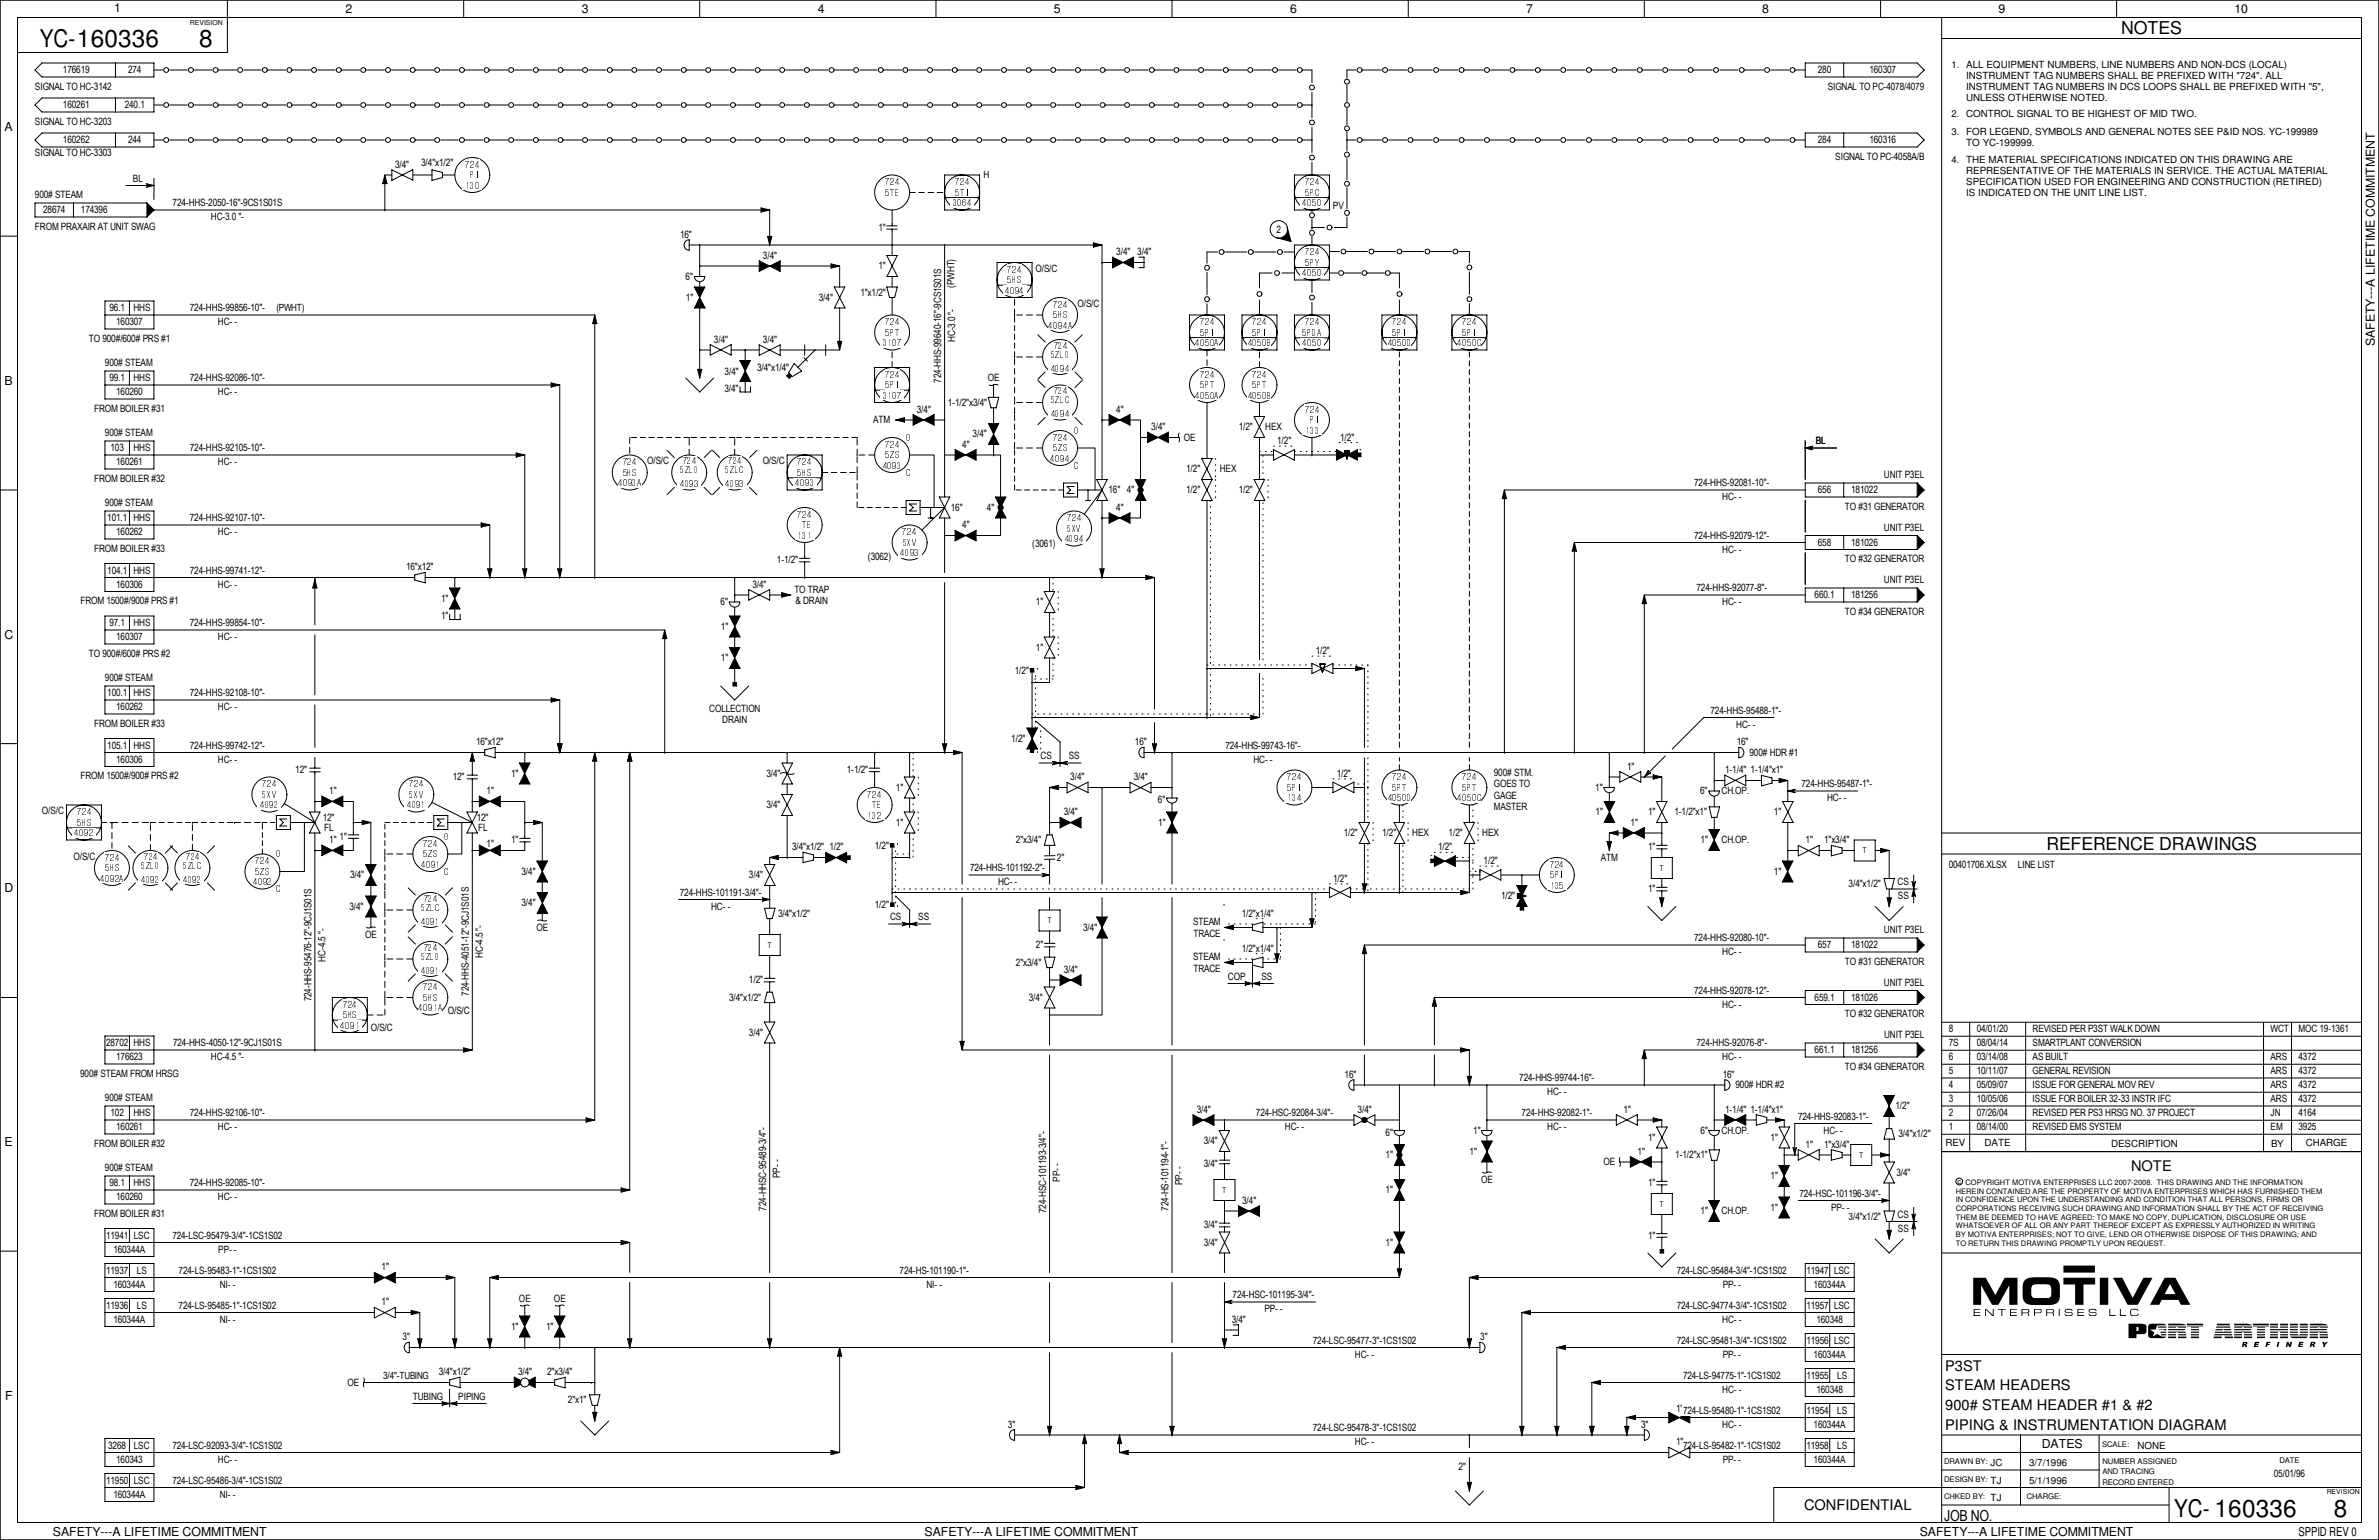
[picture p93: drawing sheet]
<svg xmlns="http://www.w3.org/2000/svg" width="432mm" height="279mm" viewBox="0 0 432 279" stroke-linecap="round" stroke-linejoin="round" font-family="sans-serif">
<defs><g id="words">
<g font-size="4.4">
<text x="7.2" y="8.6">YC-160336</text>
<text x="36.2" y="8.5">8</text>
<text x="394.6" y="275.3">YC- 160336</text>
<text x="423.6" y="275.2">8</text>
</g>
<g font-size="3.2">
<text x="385" y="6.2">NOTES</text>
<text x="371.4" y="154.1">REFERENCE DRAWINGS</text>
</g>
<text font-size="2.8" x="352.9" y="275.9">JOB NO.</text>
<g font-size="2.7">
<text x="386.8" y="212.4">NOTE</text>
<text x="353.1" y="248.7">P3ST</text>
<text x="353.1" y="252.3">STEAM HEADERS</text>
<text x="353.1" y="255.8">900# STEAM HEADER #1 &amp; #2</text>
<text x="353.1" y="259.4">PIPING &amp; INSTRUMENTATION DIAGRAM</text>
<text x="327.4" y="274">CONFIDENTIAL</text>
</g>
<g font-size="2.2">
<text x="20.7" y="2.2">1</text>
<text x="62.7" y="2.4">2</text>
<text x="105.6" y="2.4">3</text>
<text x="148.4" y="2.4">4</text>
<text x="191.3" y="2.4">5</text>
<text x="234.1" y="2.4">6</text>
<text x="277" y="2.4">7</text>
<text x="319.9" y="2.4">8</text>
<text x="362.8" y="2.4">9</text>
<text x="405.6" y="2.4">10</text>
<text x=".8" y="23.8">A</text>
<text x="431" y="62.8" transform="rotate(-90 431 62.8)">SAFETY---A LIFETIME COMMITMENT</text>
<text x=".8" y="69.8">B</text>
<text x=".8" y="115.9">C</text>
<text x=".8" y="161.9">D</text>
<text x=".8" y="207.9">E</text>
<text x=".9" y="254">F</text>
<text x="370.6" y="262.7">DATES</text>
<text x="9.6" y="278.7">SAFETY---A LIFETIME COMMITMENT</text>
<text x="167.8" y="278.7">SAFETY---A LIFETIME COMMITMENT</text>
<text x="348.4" y="278.7">SAFETY---A LIFETIME COMMITMENT</text>
<text x="417.2" y="278.6">SPPID REV 0</text>
</g>
<g font-size="1.8">
<text x="6.4" y="16.3">SIGNAL TO HC-3142</text>
<text x="11.4" y="13.3">176619</text>
<text x="23.2" y="13.3">274</text>
<text x="329.9" y="13.3">280</text>
<text x="331.8" y="16.3">SIGNAL TO PC-4078/4079</text>
<text x="339.3" y="13.3">160307</text>
<text x="356.9" y="12.4">ALL EQUIPMENT NUMBERS, LINE NUMBERS AND NON-DCS (LOCAL)</text>
<text x="356.9" y="14.4">INSTRUMENT TAG NUMBERS SHALL BE PREFIXED WITH &quot;724&quot;. ALL</text>
<text x="356.9" y="16.4">INSTRUMENT TAG NUMBERS IN DCS LOOPS SHALL BE PREFIXED WITH &quot;5&quot;,</text>
<text x="6.4" y="22.6">SIGNAL TO HC-3203</text>
<text x="11.4" y="19.7">160261</text>
<text x="22.6" y="19.7">240.1</text>
<text x="356.9" y="21.3">CONTROL SIGNAL TO BE HIGHEST OF MID TWO.</text>
<text x="356.9" y="18.4">UNLESS OTHERWISE NOTED.</text>
<text x="6.4" y="28.4">SIGNAL TO HC-3303</text>
<text x="11.4" y="26">160262</text>
<text x="23.2" y="26">244</text>
<text x="329.9" y="26">284</text>
<text x="333.1" y="29">SIGNAL TO PC-4058A/B</text>
<text x="339.3" y="26">160316</text>
<text x="356.9" y="24.5">FOR LEGEND, SYMBOLS AND GENERAL NOTES SEE P&amp;ID NOS. YC-199989</text>
<text x="356.9" y="26.5">TO YC-199999.</text>
<text x="356.9" y="29.5">THE MATERIAL SPECIFICATIONS INDICATED ON THIS DRAWING ARE</text>
<text x="6.3" y="36">900# STEAM</text>
<text x="24.1" y="33">BL</text>
<text x="71.7" y="30.5">3/4&quot;</text>
<text x="76.5" y="30.2">3/4&quot;x1/2&quot;</text>
<text x="178.5" y="32.4">H</text>
<text x="356.9" y="31.5">REPRESENTATIVE OF THE MATERIALS IN SERVICE. THE ACTUAL MATERIAL</text>
<text x="356.9" y="33.5">SPECIFICATION USED FOR ENGINEERING AND CONSTRUCTION (RETIRED)</text>
<text x="356.9" y="35.5">IS INDICATED ON THE UNIT LINE LIST.</text>
<text x="6.3" y="41.7">FROM PRAXAIR AT UNIT SWAG</text>
<text x="7.8" y="38.7">28674</text>
<text x="14.7" y="38.7">174396</text>
<text x="31.3" y="37.5">724-HHS-2050-16&quot;-9CS1S01S</text>
<text x="38.3" y="40">HC-3.0 &quot;-</text>
<text x="159.4" y="41.9">1&quot;</text>
<text x="241.9" y="37.9">PV</text>
<text x="123.4" y="43.2">16&quot;</text>
<text x="138.5" y="47">3/4&quot;</text>
<text x="202.6" y="46.4">3/4&quot; 3/4&quot;</text>
<text x="231.7" y="42.2">2</text>
<text x="124.4" y="50.8">6&quot;</text>
<text x="156.2" y="53.7">1&quot;x1/2&quot;</text>
<text x="159.4" y="48.9">1&quot;</text>
<text x="173.3" y="52.2" transform="rotate(-90 173.3 52.2)">(PWHT)</text>
<text x="188" y="49.3">O/S/C</text>
<text x="19.9" y="56.5">96.1</text>
<text x="21.1" y="59.1">160307</text>
<text x="24.2" y="56.5">HHS</text>
<text x="34.5" y="56.5">724-HHS-99856-10&quot;-</text>
<text x="39.5" y="59.1">HC- -</text>
<text x="50.2" y="56.5">(PWHT)</text>
<text x="124.5" y="54.6">1&quot;</text>
<text x="148.6" y="54.6">3/4&quot;</text>
<text x="195.6" y="55.7">O/S/C</text>
<text x="16.1" y="62">TO 900#/600# PRS #1</text>
<text x="129.6" y="62.2">3/4&quot;</text>
<text x="138.5" y="62.2">3/4&quot;</text>
<text x="173.4" y="62.1" transform="rotate(-90 173.4 62.1)">HC-3.0 &quot;-</text>
<text x="19" y="66.5">900# STEAM</text>
<text x="19.9" y="69.2">99.1</text>
<text x="21.1" y="71.8">160260</text>
<text x="24.2" y="69.2">HHS</text>
<text x="34.5" y="69.2">724-HHS-92086-10&quot;-</text>
<text x="39.5" y="71.8">HC- -</text>
<text x="131.5" y="71.1">3/4&quot;</text>
<text x="131.5" y="68">3/4&quot;</text>
<text x="137.4" y="67.3">3/4&quot;x1/4&quot;</text>
<text x="170.8" y="69.4" transform="rotate(-90 170.8 69.4)">724-HHS-99640-16&quot;-9CS1S01S</text>
<text x="179.3" y="69.2">OE</text>
<text x="17.1" y="74.7">FROM BOILER #31</text>
<text x="158.5" y="76.8">ATM</text>
<text x="166.4" y="74.9">3/4&quot;</text>
<text x="172" y="73.7">1-1/2&quot;x3/4&quot;</text>
<text x="202.6" y="74.9">4&quot;</text>
<text x="19" y="79.2">900# STEAM</text>
<text x="20.1" y="81.9">103</text>
<text x="24.2" y="81.9">HHS</text>
<text x="34.5" y="81.9">724-HHS-92105-10&quot;-</text>
<text x="174.7" y="81.3">4&quot;</text>
<text x="176.5" y="79.3">3/4&quot;</text>
<text x="209" y="78.1">3/4&quot;</text>
<text x="214.8" y="80">OE</text>
<text x="224.8" y="78.1">1/2&quot;</text>
<text x="229.7" y="78.1">HEX</text>
<text x="231.8" y="80.6">1/2&quot;</text>
<text x="243.2" y="80">1/2&quot;</text>
<text x="329.6" y="80.6">BL</text>
<text x="17.1" y="87.4">FROM BOILER #32</text>
<text x="21.1" y="84.5">160261</text>
<text x="39.5" y="84.5">HC- -</text>
<text x="117.5" y="84.2">O/S/C</text>
<text x="138.4" y="84.2">O/S/C</text>
<text x="201.2" y="89.4">16&quot;</text>
<text x="204.5" y="89.5">4&quot;</text>
<text x="215.3" y="85.7">1/2&quot;</text>
<text x="215.3" y="89.5">1/2&quot;</text>
<text x="221.4" y="85.7">HEX</text>
<text x="224.8" y="89.5">1/2&quot;</text>
<text x="307.5" y="88.3">724-HHS-92081-10&quot;-</text>
<text x="329.9" y="89.5">656</text>
<text x="336" y="89.5">181022</text>
<text x="341.9" y="86.8">UNIT P3EL</text>
<text x="19" y="91.9">900# STEAM</text>
<text x="19.5" y="94.6">101.1</text>
<text x="24.2" y="94.6">HHS</text>
<text x="34.5" y="94.6">724-HHS-92107-10&quot;-</text>
<text x="172.6" y="92.7">16&quot;</text>
<text x="174.7" y="95.9">4&quot;</text>
<text x="179.1" y="92.7">4&quot;</text>
<text x="202.6" y="92.7">4&quot;</text>
<text x="312.6" y="90.8">HC- -</text>
<text x="334.9" y="92.5">TO #31 GENERATOR</text>
<text x="17.1" y="100.1">FROM BOILER #33</text>
<text x="21.1" y="97.2">160262</text>
<text x="39.5" y="97.2">HC- -</text>
<text x="157.5" y="101.6">(3062)</text>
<text x="187.4" y="99.2">(3061)</text>
<text x="307.5" y="97.8">724-HHS-92079-12&quot;-</text>
<text x="312.6" y="100.3">HC- -</text>
<text x="329.9" y="99.1">658</text>
<text x="336" y="99.1">181026</text>
<text x="341.9" y="96.3">UNIT P3EL</text>
<text x="19.5" y="104.1">104.1</text>
<text x="21.1" y="106.7">160306</text>
<text x="24.2" y="104.1">HHS</text>
<text x="34.5" y="104.1">724-HHS-99741-12&quot;-</text>
<text x="39.5" y="106.7">HC- -</text>
<text x="73.7" y="103.5">16&quot;x12&quot;</text>
<text x="136.6" y="106.7">3/4&quot;</text>
<text x="141" y="102.2">1-1/2&quot;</text>
<text x="144.2" y="107.5">TO TRAP</text>
<text x="307.9" y="107.3">724-HHS-92077-8&quot;-</text>
<text x="334.9" y="102">TO #32 GENERATOR</text>
<text x="341.9" y="105.8">UNIT P3EL</text>
<text x="14.6" y="109.6">FROM 1500#/900# PRS #1</text>
<text x="19.9" y="113.7">97.1</text>
<text x="24.2" y="113.7">HHS</text>
<text x="34.5" y="113.7">724-HHS-99854-10&quot;-</text>
<text x="80.1" y="112.4">1&quot;</text>
<text x="80.1" y="109.2">1&quot;</text>
<text x="130.8" y="109.9">6&quot;</text>
<text x="144.4" y="109.6">&amp; DRAIN</text>
<text x="188" y="109.9">1&quot;</text>
<text x="312.6" y="109.9">HC- -</text>
<text x="329.4" y="108.6">660.1</text>
<text x="334.9" y="111.5">TO #34 GENERATOR</text>
<text x="336" y="108.6">181256</text>
<text x="16.1" y="119.2">TO 900#/600# PRS #2</text>
<text x="21.1" y="116.2">160307</text>
<text x="39.5" y="116.2">HC- -</text>
<text x="130.9" y="114.3">1&quot;</text>
<text x="188" y="118.1">1&quot;</text>
<text x="238.8" y="118.7">1/2&quot;</text>
<text x="19" y="123.6">900# STEAM</text>
<text x="130.9" y="120">1&quot;</text>
<text x="184.2" y="122.3">1/2&quot;</text>
<text x="17.1" y="131.9">FROM BOILER #33</text>
<text x="19.5" y="126.4">100.1</text>
<text x="21.1" y="128.9">160262</text>
<text x="24.2" y="126.4">HHS</text>
<text x="34.5" y="126.4">724-HHS-92108-10&quot;-</text>
<text x="39.5" y="128.9">HC- -</text>
<text x="128.7" y="129.1">COLLECTION</text>
<text x="131.1" y="131.2">DRAIN</text>
<text x="310.5" y="129.5">724-HHS-95488-1&quot;-</text>
<text x="19.5" y="135.9">105.1</text>
<text x="24.2" y="135.9">HHS</text>
<text x="34.5" y="135.9">724-HHS-99742-12&quot;-</text>
<text x="86.4" y="135.3">16&quot;x12&quot;</text>
<text x="183.6" y="134.6">1/2&quot;</text>
<text x="188.8" y="137.8">CS</text>
<text x="194" y="137.8">SS</text>
<text x="206" y="135.3">16&quot;</text>
<text x="222.4" y="135.9">724-HHS-99743-16&quot;-</text>
<text x="315.1" y="132.1">HC- -</text>
<text x="315.2" y="135.3">16&quot;</text>
<text x="317.5" y="137.2">900# HDR #1</text>
<text x="14.6" y="141.4">FROM 1500#/900# PRS #2</text>
<text x="21.1" y="138.4">160306</text>
<text x="39.5" y="138.4">HC- -</text>
<text x="53.6" y="140.3">12&quot;</text>
<text x="82.2" y="141.6">12&quot;</text>
<text x="92.8" y="141">1&quot;</text>
<text x="139.1" y="141">3/4&quot;</text>
<text x="153.7" y="140.3">1-1/2&quot;</text>
<text x="162.6" y="143.5">1&quot;</text>
<text x="194.3" y="141.6">3/4&quot;</text>
<text x="205.8" y="141.6">3/4&quot;</text>
<text x="227.5" y="138.4">HC- -</text>
<text x="242.6" y="141">1/2&quot;</text>
<text x="271.1" y="140.8">900# STM.</text>
<text x="271.1" y="142.8">GOES TO</text>
<text x="289.5" y="143.5">1&quot;</text>
<text x="295.3" y="139.7">1&quot;</text>
<text x="313.1" y="140.3">1-1/4&quot; 1-1/4&quot;x1&quot;</text>
<text x="327" y="142.9">724-HHS-95487-1&quot;-</text>
<text x="7.6" y="147.7">O/S/C</text>
<text x="58.6" y="148.9">12&quot;</text>
<text x="59.7" y="144.1">1&quot;</text>
<text x="86.5" y="148.9">12&quot;</text>
<text x="88.3" y="144.1">1&quot;</text>
<text x="139.1" y="146.7">3/4&quot;</text>
<text x="162.6" y="149.9">1&quot;</text>
<text x="193.1" y="148">3/4&quot;</text>
<text x="210.1" y="145.8">6&quot;</text>
<text x="210.2" y="149.9">1&quot;</text>
<text x="271.1" y="144.9">GAGE</text>
<text x="271.1" y="147">MASTER</text>
<text x="289.6" y="148">1&quot;</text>
<text x="296" y="149.9">1&quot;</text>
<text x="299.1" y="148">1&quot;</text>
<text x="303.9" y="148">1-1/2&quot;x1&quot;</text>
<text x="308.6" y="144.1">6&quot;</text>
<text x="312.5" y="144.1">CH.OP.</text>
<text x="322" y="148">1&quot;</text>
<text x="331.6" y="145.4">HC- -</text>
<text x="13.3" y="156">O/S/C</text>
<text x="58.8" y="150.8">FL</text>
<text x="59.7" y="153">1&quot;</text>
<text x="61.6" y="152.4">1&quot;</text>
<text x="86.8" y="150.8">FL</text>
<text x="88.3" y="153.7">1&quot;</text>
<text x="92.8" y="153">1&quot;</text>
<text x="143.8" y="154.3">3/4&quot;x1/2&quot; 1/2&quot;</text>
<text x="158.8" y="154">1/2&quot;</text>
<text x="184.4" y="153">2&quot;x3/4&quot;</text>
<text x="243.9" y="151.8">1/2&quot;</text>
<text x="250.9" y="151.8">1/2&quot;</text>
<text x="256.3" y="151.8">HEX</text>
<text x="261" y="154.3">1/2&quot;</text>
<text x="262.9" y="151.8">1/2&quot;</text>
<text x="269" y="151.8">HEX</text>
<text x="299.1" y="154.3">1&quot;</text>
<text x="308.7" y="153">1&quot;</text>
<text x="312.5" y="153">CH.OP.</text>
<text x="327.7" y="153">1&quot;</text>
<text x="331.1" y="153">1&quot;x3/4&quot;</text>
<text x="63.5" y="159.4">3/4&quot;</text>
<text x="94.7" y="158.7">3/4&quot;</text>
<text x="135.9" y="159.4">3/4&quot;</text>
<text x="176.1" y="158.1">724-HHS-101192-2&quot;-</text>
<text x="181.1" y="160.7">HC- -</text>
<text x="191.8" y="156.2">2&quot;</text>
<text x="242" y="160">1/2&quot;</text>
<text x="269.3" y="156.8">1/2&quot;</text>
<text x="290.6" y="156.2">ATM</text>
<text x="299.1" y="161.9">1&quot;</text>
<text x="322" y="158.7">1&quot;</text>
<text x="335.5" y="161">3/4&quot;x1/2&quot;</text>
<text x="344.4" y="160.7">CS</text>
<text x="353.7" y="157.5">00401706.XLSX</text>
<text x="366.3" y="157.5">LINE LIST</text>
<text x="63.4" y="165.1">3/4&quot;</text>
<text x="94.7" y="164.5">3/4&quot;</text>
<text x="123.4" y="162.6">724-HHS-101191-3/4&quot;-</text>
<text x="129.1" y="165.1">HC- -</text>
<text x="141.2" y="166.4">3/4&quot;x1/2&quot;</text>
<text x="158.8" y="164.8">1/2&quot;</text>
<text x="161.5" y="167">CS</text>
<text x="166.7" y="167">SS</text>
<text x="216.6" y="167.9">STEAM</text>
<text x="225.4" y="166.4">1/2&quot;x1/4&quot;</text>
<text x="272.5" y="163.2">1/2&quot;</text>
<text x="344.5" y="163.2">SS</text>
<text x="66.3" y="170.2">OE</text>
<text x="87.6" y="173.8" transform="rotate(-90 87.6 173.8)">HC-4.5 &quot;-</text>
<text x="97.4" y="168.9">OE</text>
<text x="188" y="172.1">2&quot;</text>
<text x="196.6" y="168.9">3/4&quot;</text>
<text x="216.6" y="170">TRACE</text>
<text x="225.4" y="172.7">1/2&quot;x1/4&quot;</text>
<text x="307.5" y="170.8">724-HHS-92080-10&quot;-</text>
<text x="312.6" y="173.4">HC- -</text>
<text x="329.9" y="172.1">657</text>
<text x="336" y="172.1">181022</text>
<text x="341.9" y="169.3">UNIT P3EL</text>
<text x="59.1" y="174.5" transform="rotate(-90 59.1 174.5)">HC-4.5 &quot;-</text>
<text x="135.9" y="178.4">1/2&quot;</text>
<text x="184.4" y="175.3">2&quot;x3/4&quot;</text>
<text x="193.1" y="176.5">3/4&quot;</text>
<text x="216.6" y="174.2">STEAM</text>
<text x="216.6" y="176.3">TRACE</text>
<text x="222.9" y="177.8">COP</text>
<text x="228.9" y="177.8">SS</text>
<text x="334.9" y="175">TO #31 GENERATOR</text>
<text x="341.9" y="178.9">UNIT P3EL</text>
<text x="56.5" y="181.7" transform="rotate(-90 56.5 181.7)">724-HHS-95476-12&quot;-9CJ1S01S</text>
<text x="85.1" y="180.7" transform="rotate(-90 85.1 180.7)">724-HHS-4051-12&quot;-9CJ1S01S</text>
<text x="132.3" y="181.6">3/4&quot;x1/2&quot;</text>
<text x="186.7" y="181.6">3/4&quot;</text>
<text x="307.5" y="180.3">724-HHS-92078-12&quot;-</text>
<text x="312.6" y="182.9">HC- -</text>
<text x="329.4" y="181.6">659.1</text>
<text x="334.9" y="184.6">TO #32 GENERATOR</text>
<text x="336" y="181.6">181026</text>
<text x="19.3" y="189.9">28702</text>
<text x="24.2" y="189.9">HHS</text>
<text x="31.4" y="189.9">724-HHS-4050-12&quot;-9CJ1S01S</text>
<text x="67.3" y="187.1">O/S/C</text>
<text x="135.9" y="188">3/4&quot;</text>
<text x="307.9" y="189.9">724-HHS-92076-8&quot;-</text>
<text x="329.4" y="191.1">661.1</text>
<text x="336" y="191.1">181256</text>
<text x="342" y="188.4">UNIT P3EL</text>
<text x="353.7" y="189.9">7S</text>
<text x="353.7" y="187.3">8</text>
<text x="358.8" y="189.9">08/04/14</text>
<text x="358.8" y="187.3">04/01/20</text>
<text x="368.9" y="189.9">SMARTPLANT CONVERSION</text>
<text x="368.9" y="187.3">REVISED PER P3ST WALK DOWN</text>
<text x="412.1" y="187.3">WCT</text>
<text x="417.2" y="187.3">MOC 19-1361</text>
<text x="14.6" y="195.4">900# STEAM FROM HRSG</text>
<text x="21.1" y="192.4">176623</text>
<text x="38.3" y="192.4">HC-4.5 &quot;-</text>
<text x="244.1" y="195.5">16&quot;</text>
<text x="275.8" y="196.2">724-HHS-99744-16&quot;-</text>
<text x="312.6" y="192.4">HC- -</text>
<text x="312.7" y="195.6">16&quot;</text>
<text x="315" y="197.5">900# HDR #2</text>
<text x="334.9" y="194.1">TO #34 GENERATOR</text>
<text x="353.7" y="192.4">6</text>
<text x="353.7" y="197.5">4</text>
<text x="353.7" y="194.9">5</text>
<text x="358.8" y="197.5">05/09/07</text>
<text x="358.8" y="194.9">10/11/07</text>
<text x="358.8" y="192.4">03/14/08</text>
<text x="368.9" y="192.4">AS BUILT</text>
<text x="368.9" y="197.5">ISSUE FOR GENERAL MOV REV</text>
<text x="368.9" y="194.9">GENERAL REVISION</text>
<text x="412.1" y="192.4">ARS</text>
<text x="412.1" y="197.5">ARS</text>
<text x="412.1" y="194.9">ARS</text>
<text x="417.2" y="197.5">4372</text>
<text x="417.2" y="192.4">4372</text>
<text x="417.2" y="194.9">4372</text>
<text x="19" y="199.8">900# STEAM</text>
<text x="20.1" y="202.6">102</text>
<text x="24.2" y="202.6">HHS</text>
<text x="34.5" y="202.6">724-HHS-92106-10&quot;-</text>
<text x="217.2" y="201.9">3/4&quot;</text>
<text x="228" y="202.6">724-HSC-92084-3/4&quot;-</text>
<text x="246.4" y="201.9">3/4&quot;</text>
<text x="276.2" y="202.6">724-HHS-92082-1&quot;-</text>
<text x="280.8" y="198.8">HC- -</text>
<text x="294.7" y="201.9">1&quot;</text>
<text x="313.1" y="201.9">1-1/4&quot; 1-1/4&quot;x1&quot;</text>
<text x="326.3" y="203.2">724-HHS-92083-1&quot;-</text>
<text x="344" y="201.3">1/2&quot;</text>
<text x="353.7" y="202.6">2</text>
<text x="353.7" y="200">3</text>
<text x="358.8" y="200">10/05/06</text>
<text x="358.8" y="202.6">07/26/04</text>
<text x="368.9" y="200">ISSUE FOR BOILER 32-33 INSTR IFC</text>
<text x="368.9" y="202.6">REVISED PER PS3 HRSG NO. 37 PROJECT</text>
<text x="412.1" y="200">ARS</text>
<text x="412.1" y="202.6">JN</text>
<text x="417.2" y="202.6">4164</text>
<text x="417.2" y="200">4372</text>
<text x="17.1" y="208.1">FROM BOILER #32</text>
<text x="21.1" y="205.1">160261</text>
<text x="39.5" y="205.1">HC- -</text>
<text x="218.5" y="207.6">3/4&quot;</text>
<text x="233.2" y="205.1">HC- -</text>
<text x="251.5" y="206.1">6&quot;</text>
<text x="266.7" y="209.5">1&quot;</text>
<text x="267.4" y="205.7">1&quot;</text>
<text x="280.8" y="205.1">HC- -</text>
<text x="297.2" y="209.5">1&quot;</text>
<text x="299.1" y="207">1&quot;</text>
<text x="308.7" y="205.7">6&quot;</text>
<text x="312.5" y="205.7">CH.OP.</text>
<text x="321.4" y="207">1&quot;</text>
<text x="327.7" y="208.3">1&quot;</text>
<text x="331" y="205.7">HC- -</text>
<text x="331.1" y="208.3">1&quot;x3/4&quot;</text>
<text x="344.6" y="206.4">3/4&quot;x1/2&quot;</text>
<text x="353.1" y="208">REV</text>
<text x="353.7" y="205.1">1</text>
<text x="358.8" y="205.1">08/14/00</text>
<text x="360.2" y="207.9">DATE</text>
<text x="368.9" y="205.1">REVISED EMS SYSTEM</text>
<text x="383.2" y="208">DESCRIPTION</text>
<text x="412.1" y="205.1">EM</text>
<text x="412.2" y="208">BY</text>
<text x="417.2" y="205.1">3925</text>
<text x="418.5" y="208">CHARGE</text>
<text x="19" y="212.5">900# STEAM</text>
<text x="19.9" y="215.3">98.1</text>
<text x="24.2" y="215.3">HHS</text>
<text x="34.5" y="215.3">724-HHS-92085-10&quot;-</text>
<text x="141.6" y="213.7" transform="rotate(-90 141.6 213.7)">PP- -</text>
<text x="192.4" y="214.4" transform="rotate(-90 192.4 214.4)">PP- -</text>
<text x="214.6" y="215" transform="rotate(-90 214.6 215)">PP- -</text>
<text x="218.5" y="211.8">3/4&quot;</text>
<text x="251.5" y="210.2">1&quot;</text>
<text x="268.8" y="214.6">OE</text>
<text x="291" y="211.5">OE</text>
<text x="299.1" y="215.3">1&quot;</text>
<text x="304.1" y="210.2">1-1/2&quot;x1&quot;</text>
<text x="321.4" y="214">1&quot;</text>
<text x="344.2" y="213.4">3/4&quot;</text>
<text x="17.1" y="220.8">FROM BOILER #31</text>
<text x="21.1" y="217.8">160260</text>
<text x="39.5" y="217.8">HC- -</text>
<text x="139.1" y="219.6" transform="rotate(-90 139.1 219.6)">724-HHSC-95489-3/4&quot;-</text>
<text x="189.9" y="220.1" transform="rotate(-90 189.9 220.1)">724-HSC-101193-3/4&quot;-</text>
<text x="212.1" y="219.6" transform="rotate(-90 212.1 219.6)">724-HS-101194-1&quot;-</text>
<text x="225.5" y="218.4">3/4&quot;</text>
<text x="251.5" y="216.5">1&quot;</text>
<text x="308.7" y="220.3">1&quot;</text>
<text x="312.5" y="220.3">CH.OP.</text>
<text x="321.4" y="219.7">1&quot;</text>
<text x="326.6" y="217.2">724-HSC-101196-3/4&quot;-</text>
<text x="332.4" y="219.7">PP- -</text>
<text x="335.5" y="221.3">3/4&quot;x1/2&quot;</text>
<text x="344.4" y="221">CS</text>
<text x="19.3" y="224.8">11941</text>
<text x="20.6" y="227.3">160344A</text>
<text x="24.3" y="224.8">LSC</text>
<text x="31.3" y="224.8">724-LSC-95479-3/4&quot;-1CS1S02</text>
<text x="39.6" y="227.3">PP- -</text>
<text x="218.5" y="222.9">3/4&quot;</text>
<text x="218.5" y="226.1">3/4&quot;</text>
<text x="251.5" y="226.1">1&quot;</text>
<text x="299.1" y="224.8">1&quot;</text>
<text x="344.5" y="223.5">SS</text>
<text x="19.3" y="231.1">11937</text>
<text x="20.6" y="233.7">160344A</text>
<text x="24.8" y="231.1">LS</text>
<text x="32.4" y="231.1">724-LS-95483-1&quot;-1CS1S02</text>
<text x="39.9" y="233.7">NI- -</text>
<text x="69.3" y="230.5">1&quot;</text>
<text x="163.3" y="231.1">724-HS-101190-1&quot;-</text>
<text x="168.1" y="233.7">NI- -</text>
<text x="304.3" y="231.1">724-LSC-95484-3/4&quot;-1CS1S02</text>
<text x="312.7" y="233.7">PP- -</text>
<text x="327.9" y="231.1">11947</text>
<text x="329.2" y="233.7">160344A</text>
<text x="332.9" y="231.1">LSC</text>
<text x="19.3" y="237.5">11936</text>
<text x="24.8" y="237.5">LS</text>
<text x="32.4" y="237.5">724-LS-95485-1&quot;-1CS1S02</text>
<text x="69.3" y="236.9">1&quot;</text>
<text x="94.2" y="236.2">OE</text>
<text x="100.5" y="236.2">OE</text>
<text x="223.7" y="235.6">724-HSC-101195-3/4&quot;-</text>
<text x="229.5" y="238.1">PP- -</text>
<text x="304.3" y="237.5">724-LSC-94774-3/4&quot;-1CS1S02</text>
<text x="327.9" y="237.5">11957</text>
<text x="332.9" y="237.5">LSC</text>
<text x="20.6" y="240">160344A</text>
<text x="39.9" y="240">NI- -</text>
<text x="73.1" y="243.2">3&quot;</text>
<text x="92.8" y="241.3">1&quot;</text>
<text x="99.1" y="241.3">1&quot;</text>
<text x="223.6" y="240">3/4&quot;</text>
<text x="238.3" y="243.8">724-LSC-95477-3&quot;-1CS1S02</text>
<text x="268.6" y="243.2">3&quot;</text>
<text x="304.3" y="243.8">724-LSC-95481-3/4&quot;-1CS1S02</text>
<text x="312.6" y="240">HC- -</text>
<text x="327.9" y="243.8">11956</text>
<text x="329.7" y="240">160348</text>
<text x="332.9" y="243.8">LSC</text>
<text x="63.1" y="251.5">OE</text>
<text x="69.6" y="250.2">3/4&quot;-TUBING</text>
<text x="79.6" y="249.6">3/4&quot;x1/2&quot;</text>
<text x="94" y="249.6">3/4&quot;</text>
<text x="99.3" y="249.6">2&quot;x3/4&quot;</text>
<text x="245.9" y="246.4">HC- -</text>
<text x="305.5" y="250.2">724-LS-94775-1&quot;-1CS1S02</text>
<text x="312.7" y="246.4">PP- -</text>
<text x="327.9" y="250.2">11955</text>
<text x="329.2" y="246.4">160344A</text>
<text x="333.5" y="250.2">LS</text>
<text x="74.9" y="254">TUBING</text>
<text x="83.2" y="254">PIPING</text>
<text x="103.1" y="254.6">2&quot;x1&quot;</text>
<text x="304.2" y="256.2">1&quot;</text>
<text x="305.5" y="256.5">724-LS-95480-1&quot;-1CS1S02</text>
<text x="312.6" y="252.7">HC- -</text>
<text x="327.9" y="256.5">11954</text>
<text x="329.7" y="252.7">160348</text>
<text x="333.5" y="256.5">LS</text>
<text x="19.6" y="262.9">3268</text>
<text x="24.3" y="262.9">LSC</text>
<text x="31.3" y="262.9">724-LSC-92093-3/4&quot;-1CS1S02</text>
<text x="182.9" y="259.1">3&quot;</text>
<text x="238.3" y="259.7">724-LSC-95478-3&quot;-1CS1S02</text>
<text x="245.9" y="262.3">HC- -</text>
<text x="297.9" y="259.1">3&quot;</text>
<text x="304.2" y="262.3">1&quot;</text>
<text x="305.5" y="262.9">724-LS-95482-1&quot;-1CS1S02</text>
<text x="312.6" y="259.1">HC- -</text>
<text x="327.9" y="262.9">11958</text>
<text x="329.2" y="259.1">160344A</text>
<text x="333.5" y="262.9">LS</text>
<text x="388" y="262.8">NONE</text>
<text x="19.3" y="269.2">11950</text>
<text x="21.1" y="265.4">160343</text>
<text x="24.3" y="269.2">LSC</text>
<text x="31.3" y="269.2">724-LSC-95486-3/4&quot;-1CS1S02</text>
<text x="39.5" y="265.4">HC- -</text>
<text x="264.8" y="266.7">2&quot;</text>
<text x="312.7" y="265.4">PP- -</text>
<text x="329.2" y="265.4">160344A</text>
<text x="361.3" y="266">JC</text>
<text x="361.3" y="269.2">TJ</text>
<text x="368.3" y="266">3/7/1996</text>
<text x="368.3" y="269.2">5/1/1996</text>
<text x="412.7" y="267.9">05/01/96</text>
<text x="20.6" y="271.8">160344A</text>
<text x="39.9" y="271.8">NI- -</text>
<text x="361.3" y="272.4">TJ</text>
</g>
<g font-size="1.7">
<text x="354.2" y="12.4">1.</text>
<text x="354.2" y="21.3">2.</text>
<text x="354.2" y="24.4">3.</text>
<text x="354.2" y="29.5">4.</text>
<text x="84.4" y="30.5">724</text>
<text x="84.4" y="34.3">130</text>
<text x="85.3" y="32.4">PI</text>
<text x="160.6" y="33.7">724</text>
<text x="160.6" y="35.6">5TE</text>
<text x="173.3" y="33.7">724</text>
<text x="173.3" y="35.6">5TI</text>
<text x="236.8" y="33.7">724</text>
<text x="236.8" y="35.6">5PC</text>
<text x="172.9" y="37.5">3064</text>
<text x="236.4" y="37.5">4050</text>
<text x="236.8" y="46.4">724</text>
<text x="182.4" y="53.3">4094</text>
<text x="182.8" y="49.5">724</text>
<text x="182.8" y="51.4">5HS</text>
<text x="236.4" y="50.2">4050</text>
<text x="236.8" y="48.3">5PY</text>
<text x="160.6" y="59.1">724</text>
<text x="190.2" y="59.7">4094A</text>
<text x="191.1" y="55.9">724</text>
<text x="191.1" y="57.8">5HS</text>
<text x="217.8" y="59.1">724</text>
<text x="227.3" y="59.1">724</text>
<text x="236.8" y="59.1">724</text>
<text x="252.7" y="59.1">724</text>
<text x="265.4" y="59.1">724</text>
<text x="160.2" y="62.9">3107</text>
<text x="160.6" y="61">5PT</text>
<text x="190.7" y="64.9">5ZLO</text>
<text x="191.2" y="63.3">724</text>
<text x="216.9" y="62.9">4050A</text>
<text x="217.8" y="61">5PI</text>
<text x="226.4" y="62.9">4050B</text>
<text x="227.3" y="61">5PI</text>
<text x="236.4" y="62.9">4050</text>
<text x="236.4" y="61">5PDA</text>
<text x="251.8" y="62.9">4050D</text>
<text x="252.7" y="61">5PI</text>
<text x="264.5" y="62.9">4050C</text>
<text x="265.4" y="61">5PI</text>
<text x="160.6" y="68.6">724</text>
<text x="160.6" y="70.5">5PI</text>
<text x="190.7" y="67.4">4094</text>
<text x="191.2" y="71.5">724</text>
<text x="217.8" y="68.6">724</text>
<text x="217.8" y="70.5">5PT</text>
<text x="227.3" y="68.6">724</text>
<text x="227.3" y="70.5">5PT</text>
<text x="160.2" y="72.4">3107</text>
<text x="190.7" y="75.7">4094</text>
<text x="190.7" y="73.2">5ZLC</text>
<text x="216.9" y="72.4">4050A</text>
<text x="226.4" y="72.4">4050B</text>
<text x="236.8" y="74.9">724</text>
<text x="237.7" y="76.8">PI</text>
<text x="160.6" y="83.2">5ZS</text>
<text x="160.6" y="81.3">724</text>
<text x="164.5" y="80">O</text>
<text x="190.7" y="83.8">4094</text>
<text x="191.1" y="81.9">5ZS</text>
<text x="191.1" y="80">724</text>
<text x="194.9" y="78.7">O</text>
<text x="236.8" y="78.7">133</text>
<text x="112.1" y="88.3">4093A</text>
<text x="113" y="84.5">724</text>
<text x="113" y="86.4">5HS</text>
<text x="123.4" y="88.4">4093</text>
<text x="123.4" y="85.9">5ZLO</text>
<text x="123.9" y="84.2">724</text>
<text x="131.7" y="88.4">4093</text>
<text x="131.7" y="85.9">5ZLC</text>
<text x="132.2" y="84.2">724</text>
<text x="144.3" y="88.3">4093</text>
<text x="144.7" y="84.5">724</text>
<text x="144.7" y="86.4">5HS</text>
<text x="160.2" y="85.1">4093</text>
<text x="164.5" y="86.4">C</text>
<text x="194.9" y="85.1">C</text>
<text x="144.7" y="94">724</text>
<text x="145.6" y="95.9">TE</text>
<text x="193.6" y="94.6">724</text>
<text x="144.7" y="97.8">131</text>
<text x="163.4" y="100.9">4093</text>
<text x="163.8" y="97.2">724</text>
<text x="163.8" y="99">5XV</text>
<text x="193.3" y="98.4">4094</text>
<text x="193.7" y="96.5">5XV</text>
<text x="47.6" y="142.9">724</text>
<text x="74.3" y="142.9">724</text>
<text x="233.6" y="141.6">724</text>
<text x="233.6" y="143.5">5PI</text>
<text x="252.7" y="141.6">724</text>
<text x="252.7" y="143.5">5PT</text>
<text x="265.4" y="141.6">724</text>
<text x="265.4" y="143.5">5PT</text>
<text x="13.9" y="148">724</text>
<text x="13.9" y="149.9">5HS</text>
<text x="47.2" y="146.6">4092</text>
<text x="47.6" y="144.7">5XV</text>
<text x="73.9" y="146.6">4091</text>
<text x="74.3" y="144.7">5XV</text>
<text x="157.4" y="144.8">724</text>
<text x="157.4" y="148.6">132</text>
<text x="158.3" y="146.7">TE</text>
<text x="233.6" y="145.4">134</text>
<text x="251.8" y="145.4">4050D</text>
<text x="264.5" y="145.4">4050C</text>
<text x="13.5" y="151.8">4092</text>
<text x="26.1" y="156">724</text>
<text x="33.7" y="156">724</text>
<text x="50.2" y="155.6">O</text>
<text x="76.8" y="155.6">5ZS</text>
<text x="76.8" y="153.7">724</text>
<text x="80.6" y="152.4">O</text>
<text x="18.2" y="160">4092A</text>
<text x="19" y="156.2">724</text>
<text x="19" y="158.1">5HS</text>
<text x="25.6" y="160.1">4092</text>
<text x="25.6" y="157.6">5ZLO</text>
<text x="33.2" y="160.1">4092</text>
<text x="33.2" y="157.6">5ZLC</text>
<text x="45.9" y="160.7">4092</text>
<text x="46.3" y="158.7">5ZS</text>
<text x="46.3" y="156.8">724</text>
<text x="50.2" y="161.9">C</text>
<text x="76.4" y="157.5">4091</text>
<text x="80.6" y="158.7">C</text>
<text x="281.3" y="157.5">724</text>
<text x="281.3" y="161.3">135</text>
<text x="281.3" y="159.4">5PI</text>
<text x="76.4" y="167.8">4091</text>
<text x="76.4" y="165.3">5ZLC</text>
<text x="76.9" y="163.6">724</text>
<text x="76.9" y="172.5">724</text>
<text x="76.4" y="176.7">4091</text>
<text x="76.4" y="174.2">5ZLO</text>
<text x="76.8" y="179.7">724</text>
<text x="62.2" y="182.9">724</text>
<text x="62.2" y="184.8">5HS</text>
<text x="75.9" y="183.5">4091A O/S/C</text>
<text x="76.8" y="181.6">5HS</text>
<text x="61.8" y="186.7">4091</text>
</g>
<g font-size="1.4">
<text x="338.1" y="154.8">T</text>
<text x="301.3" y="158">T</text>
<text x="190.2" y="167.5">T</text>
<text x="139.4" y="172">T</text>
<text x="337.5" y="210.1">T</text>
<text x="355.3" y="214.8">c COPYRIGHT MOTIVA ENTERPRISES LLC 2007-2008. THIS DRAWING AND THE INFORMATION</text>
<text x="221.9" y="216.4">T</text>
<text x="301.3" y="218.9">T</text>
<text x="355" y="216.6">HEREIN CONTAINED ARE THE PROPERTY OF MOTIVA ENTERPRISES WHICH HAS FURNISHED THEM</text>
<text x="355" y="218.1">IN CONFIDENCE UPON THE UNDERSTANDING AND CONDITION THAT ALL PERSONS, FIRMS OR</text>
<text x="355" y="219.7">CORPORATIONS RECEIVING SUCH DRAWING AND INFORMATION SHALL BY THE ACT OF RECEIVING</text>
<text x="355" y="221.3">THEM BE DEEMED TO HAVE AGREED: TO MAKE NO COPY, DUPLICATION, DISCLOSURE OR USE</text>
<text x="355" y="222.9">WHATSOEVER OF ALL OR ANY PART THEREOF EXCEPT AS EXPRESSLY AUTHORIZED IN WRITING</text>
<text x="355" y="224.5">BY MOTIVA ENTERPRISES; NOT TO GIVE, LEND OR OTHERWISE DISPOSE OF THIS DRAWING; AND</text>
<text x="355" y="226.1">TO RETURN THIS DRAWING PROMPTLY UPON REQUEST.</text>
<text x="381.6" y="262.6">SCALE:</text>
<text x="352.9" y="265.7">DRAWN BY:</text>
<text x="352.9" y="268.9">DESIGN BY:</text>
<text x="381.6" y="267.5">AND TRACING</text>
<text x="381.6" y="269.4">RECORD ENTERED</text>
<text x="381.6" y="265.6">NUMBER ASSIGNED</text>
<text x="413.7" y="265.4">DATE</text>
<text x="352.9" y="272">CHKED BY:</text>
<text x="367.9" y="272">CHARGE:</text>
</g>
<g font-size="1.3">
<text x="34.5" y="4.5">REVISION</text>
<text x="422.3" y="271.1">REVISION</text>
</g>
</g></defs>
<g fill="none" stroke="#fff" stroke-width=".18">
<path d="M352.4 156.8h1.3M353.1 156.2v1.3M352.4 199.4h1.3M352.4 196.8h1.3M352.4 191.8h1.3M352.4 194.3h1.3M352.4 189.2h1.3M352.4 186.7h1.3M353.1 186.1v1.3M353.1 188.6v1.3M353.1 191.1v1.3M353.1 193.7v1.3"/>
<path d="M353.1 196.2v1.3M353.1 198.8v1.3M357.5 199.4h1.3M357.5 196.8h1.3M357.5 191.8h1.3M357.5 194.3h1.3M357.5 189.2h1.3M357.5 186.7h1.3M358.1 186.1v1.3M358.1 188.6v1.3M358.1 191.1v1.3M358.1 193.7v1.3"/>
<path d="M358.1 196.2v1.3M358.1 198.8v1.3M367.7 199.4h1.3M367.7 196.8h1.3M367.7 191.8h1.3M367.7 194.3h1.3M367.7 189.2h1.3M367.7 186.7h1.3M368.3 186.1v1.3M368.3 188.6v1.3M368.3 191.1v1.3M368.3 193.7v1.3"/>
<path d="M368.3 196.2v1.3M368.3 198.8v1.3M410.8 199.4h1.4M410.8 196.8h1.4M410.8 191.8h1.4M410.8 194.3h1.4M410.8 186.7h1.4M411.5 186.1v1.3M411.5 191.1v1.3M411.5 193.7v1.3M411.5 196.2v1.3M411.5 198.8v1.3"/>
<path d="M415.9 199.4h1.3M415.9 196.8h1.3M415.9 191.8h1.3M415.9 194.3h1.3M415.9 186.7h1.3M416.6 186.1v1.3M416.6 191.1v1.3M416.6 193.7v1.3M416.6 196.2v1.3M416.6 198.8v1.3M352.4 204.5h1.3M352.4 201.9h1.3"/>
<path d="M353.1 201.3v1.3M353.1 203.8v1.3M357.5 204.5h1.3M357.5 201.9h1.3M358.1 201.3v1.3M358.1 203.8v1.3M367.7 204.5h1.3M367.7 201.9h1.3M368.3 201.3v1.3M368.3 203.8v1.3M410.8 204.5h1.4M410.8 201.9h1.4"/>
<path d="M411.5 201.3v1.3M411.5 203.8v1.3M415.9 204.5h1.3M415.9 201.9h1.3M416.6 201.3v1.3M416.6 203.8v1.3"/>
</g>
<g fill="none" stroke="#000" stroke-width=".18">
<path d="M12.1 146h6.3v6.4h-6.3zM12.2 150.2h6.1"/>
<circle cx="15.2" cy="149.2" r="3.2"/>
</g>
<g fill="#fff">
<path d="M13.9 146.4h2.7v1.8h-2.7z" fill-rule="evenodd"/>
<path d="M13.1 150.2h4.3v1.8h-4.3z" fill-rule="evenodd"/>
<path d="M13.9 148.3h2.7v1.8h-2.7z" fill-rule="evenodd"/>
</g>
<g fill="none" stroke="#000" stroke-width=".18">
<path d="M50.2 148h2.5v2.5h-2.5zM52.1 148.6h-1.3l.6 .6-.6 .7h1.3M52.7 149.2h4.4M57.1 149.2h.1"/>
<circle cx="158.7" cy="146.1" r="3.2"/>
</g>
<g fill="#fff">
<path d="M157.4 143.3h2.7v1.7h-2.7z" fill-rule="evenodd"/>
<path d="M157 147.1h3.5v1.7h-3.5z" fill-rule="evenodd"/>
<path d="M157.4 145.2h2.7v1.7h-2.7z" fill-rule="evenodd"/>
</g>
<circle cx="146" cy="95.3" r="3.2" fill="none" stroke="#000" stroke-width=".18"/>
<g fill="#fff">
<path d="M144.7 92.5h2.7v1.7h-2.7z" fill-rule="evenodd"/>
<path d="M144.3 96.3h3.5v1.7h-3.5z" fill-rule="evenodd"/>
<path d="M144.7 94.4h2.7v1.7h-2.7z" fill-rule="evenodd"/>
</g>
<circle cx="282.6" cy="158.8" r="3.2" fill="none" stroke="#000" stroke-width=".18"/>
<g fill="#fff">
<path d="M281.3 156h2.6v1.7h-2.6z" fill-rule="evenodd"/>
<path d="M280.8 159.8h3.5v1.7h-3.5z" fill-rule="evenodd"/>
<path d="M281.3 157.9h2.6v1.7h-2.6z" fill-rule="evenodd"/>
</g>
<circle cx="238.1" cy="76.2" r="3.2" fill="none" stroke="#000" stroke-width=".18"/>
<g fill="#fff">
<path d="M236.8 73.4h2.6v1.8h-2.6z" fill-rule="evenodd"/>
<path d="M236.4 77.2h3.5v1.8h-3.5z" fill-rule="evenodd"/>
<path d="M236.8 75.3h2.6v1.8h-2.6z" fill-rule="evenodd"/>
</g>
<circle cx="228.6" cy="69.9" r="3.2" fill="none" stroke="#000" stroke-width=".18"/>
<g fill="#fff">
<path d="M227.3 67.1h2.6v1.7h-2.6z" fill-rule="evenodd"/>
<path d="M226.4 70.9h4.4v1.7h-4.4z" fill-rule="evenodd"/>
<path d="M227.3 69h2.6v1.7h-2.6z" fill-rule="evenodd"/>
</g>
<circle cx="219.1" cy="69.9" r="3.2" fill="none" stroke="#000" stroke-width=".18"/>
<g fill="#fff">
<path d="M217.8 67.1h2.6v1.7h-2.6z" fill-rule="evenodd"/>
<path d="M216.9 70.9h4.3v1.7h-4.3z" fill-rule="evenodd"/>
<path d="M217.8 69h2.6v1.7h-2.6z" fill-rule="evenodd"/>
</g>
<g fill="none" stroke="#000" stroke-width=".18">
<path d="M225.4 57.1h6.4v6.4h-6.4zM225.6 61.3h6"/>
<circle cx="228.6" cy="60.3" r="3.2"/>
</g>
<g fill="#fff">
<path d="M227.3 57.5h2.6v1.8h-2.6z" fill-rule="evenodd"/>
<path d="M226.4 61.3h4.4v1.8h-4.4z" fill-rule="evenodd"/>
<path d="M227.3 59.4h2.6v1.8h-2.6z" fill-rule="evenodd"/>
</g>
<g fill="none" stroke="#000" stroke-width=".18">
<path d="M215.9 57.1h6.3v6.4h-6.3zM216 61.3h6.1"/>
<circle cx="219.1" cy="60.3" r="3.2"/>
</g>
<g fill="#fff">
<path d="M217.8 57.5h2.6v1.8h-2.6z" fill-rule="evenodd"/>
<path d="M216.9 61.3h4.3v1.8h-4.3z" fill-rule="evenodd"/>
<path d="M217.8 59.4h2.6v1.8h-2.6z" fill-rule="evenodd"/>
</g>
<g fill="none" stroke="#000" stroke-width=".18">
<path d="M234.9 57.1h6.4v6.4h-6.4zM235.1 61.3h6.1"/>
<circle cx="238.1" cy="60.3" r="3.2"/>
</g>
<g fill="#fff">
<path d="M236.8 57.5h2.6v1.8h-2.6z" fill-rule="evenodd"/>
<path d="M236 61.3h4.3v1.8h-4.3z" fill-rule="evenodd"/>
<path d="M236.4 59.4h3.5v1.8h-3.5z" fill-rule="evenodd"/>
</g>
<circle cx="78.1" cy="181" r="3.2" fill="none" stroke="#000" stroke-width=".18"/>
<g fill="#fff">
<path d="M76.8 178.2h2.6v1.8h-2.6z" fill-rule="evenodd"/>
<path d="M75.9 182h4.4v1.8h-4.4z" fill-rule="evenodd"/>
<path d="M76.8 180.1h2.6v1.8h-2.6z" fill-rule="evenodd"/>
</g>
<g fill="none" stroke="#000" stroke-width=".18">
<path d="M60.3 181h6.4v6.3h-6.4zM60.5 185.1h6"/>
<circle cx="63.5" cy="184.2" r="3.2"/>
</g>
<g fill="#fff">
<path d="M62.2 181.4h2.6v1.7h-2.6z" fill-rule="evenodd"/>
<path d="M61.3 185.2h4.4v1.7h-4.4z" fill-rule="evenodd"/>
<path d="M62.2 183.3h2.6v1.7h-2.6z" fill-rule="evenodd"/>
</g>
<g fill="none" stroke="#000" stroke-width=".18">
<path d="M74.1 170l1.3 1.3M75.4 176.7l-1.3 1.3M80.8 176.7l1.3 1.3M82.1 170l-1.3 1.3"/>
<circle cx="78.1" cy="174" r="3.2"/>
</g>
<g fill="#fff">
<path d="M76.9 171.1h2.6v1.7h-2.6z" fill-rule="evenodd"/>
<path d="M76 175.2h4.2v1.7h-4.2z" fill-rule="evenodd"/>
<path d="M76.4 172.7h3.4v1.7h-3.4z" fill-rule="evenodd"/>
</g>
<g fill="none" stroke="#000" stroke-width=".18">
<path d="M74.1 161.1l1.3 1.3M75.4 167.8l-1.3 1.3M80.8 167.8l1.3 1.3M82.1 161.1l-1.3 1.3"/>
<circle cx="78.1" cy="165.1" r="3.2"/>
</g>
<g fill="#fff">
<path d="M76.9 162.2h2.6v1.7h-2.6z" fill-rule="evenodd"/>
<path d="M76 166.3h4.2v1.7h-4.2z" fill-rule="evenodd"/>
<path d="M76.4 163.8h3.4v1.7h-3.4z" fill-rule="evenodd"/>
</g>
<g fill="none" stroke="#000" stroke-width=".18">
<path d="M142.9 82.5h6.3v6.4h-6.3zM143 86.7h6.1"/>
<circle cx="146.1" cy="85.7" r="3.2"/>
</g>
<g fill="#fff">
<path d="M144.7 82.9h2.7v1.8h-2.7z" fill-rule="evenodd"/>
<path d="M143.9 86.7h4.3v1.8h-4.3z" fill-rule="evenodd"/>
<path d="M144.7 84.8h2.7v1.8h-2.7z" fill-rule="evenodd"/>
</g>
<g fill="none" stroke="#000" stroke-width=".18">
<path d="M234.9 31.7h6.4v6.4h-6.4zM235.1 35.9h6.1"/>
<circle cx="238.1" cy="34.9" r="3.2"/>
</g>
<g fill="#fff">
<path d="M236.8 32.1h2.6v1.8h-2.6z" fill-rule="evenodd"/>
<path d="M236 35.9h4.3v1.8h-4.3z" fill-rule="evenodd"/>
<path d="M236.8 34h2.6v1.8h-2.6z" fill-rule="evenodd"/>
</g>
<g fill="none" stroke="#000" stroke-width=".18">
<path d="M234.9 44.4h6.4v6.4h-6.4zM235.1 48.6h6.1"/>
<circle cx="238.1" cy="47.6" r="3.2"/>
</g>
<g fill="#fff">
<path d="M236.8 44.8h2.6v1.8h-2.6z" fill-rule="evenodd"/>
<path d="M236 48.6h4.3v1.8h-4.3z" fill-rule="evenodd"/>
<path d="M236.8 46.7h2.6v1.8h-2.6z" fill-rule="evenodd"/>
</g>
<circle cx="114.3" cy="85.7" r="3.2" fill="none" stroke="#000" stroke-width=".18"/>
<g fill="#fff">
<path d="M113 82.9h2.6v1.8h-2.6z" fill-rule="evenodd"/>
<path d="M112.1 86.7h4.4v1.8h-4.4z" fill-rule="evenodd"/>
<path d="M113 84.8h2.6v1.8h-2.6z" fill-rule="evenodd"/>
</g>
<g fill="none" stroke="#000" stroke-width=".18">
<path d="M129.3 81.7l1.3 1.3M130.6 88.4l-1.3 1.3M136.1 88.4l1.3 1.3M137.4 81.7l-1.3 1.3"/>
<circle cx="133.3" cy="85.7" r="3.2"/>
</g>
<g fill="#fff">
<path d="M132.2 82.8h2.5v1.7h-2.5z" fill-rule="evenodd"/>
<path d="M131.2 87h4.3v1.6h-4.3z" fill-rule="evenodd"/>
<path d="M131.7 84.5h3.3v1.6h-3.3z" fill-rule="evenodd"/>
</g>
<g fill="none" stroke="#000" stroke-width=".18">
<path d="M121.1 81.7l1.3 1.3M122.4 88.4l-1.3 1.3M127.8 88.4l1.3 1.3M129.1 81.7l-1.3 1.3"/>
<circle cx="125.1" cy="85.7" r="3.2"/>
</g>
<g fill="#fff">
<path d="M123.9 82.8h2.5v1.7h-2.5z" fill-rule="evenodd"/>
<path d="M123 87h4.2v1.6h-4.2z" fill-rule="evenodd"/>
<path d="M123.4 84.5h3.4v1.6h-3.4z" fill-rule="evenodd"/>
</g>
<g fill="none" stroke="#000" stroke-width=".18">
<path d="M188.4 60.7l1.3 1.4M189.7 67.5l-1.3 1.3M195.1 67.5l1.3 1.3M196.4 60.7l-1.3 1.4M164.5 90.8h2.5v2.5h-2.5zM166.4 91.4h-1.3l.6 .7-.6 .6h1.3M167 92.1h4.4M168.4 94h1M168.9 92.1v1.9M170.5 90.2h1.9l-1.9 3.8h1.9zM171.4 92.1h.1M78.7 148h2.6v2.5h-2.6z"/>
<path d="M80.6 148.6h-1.2l.6 .6-.6 .7h1.2M81.3 149.2h4.4M85.7 149.2h.1"/>
<circle cx="192.4" cy="64.8" r="3.2"/>
</g>
<g fill="#fff">
<path d="M191.2 61.8h2.6v1.7h-2.6z" fill-rule="evenodd"/>
<path d="M190.3 66h4.2v1.7h-4.2z" fill-rule="evenodd"/>
<path d="M190.7 63.5h3.4v1.7h-3.4z" fill-rule="evenodd"/>
</g>
<g fill="none" stroke="#000" stroke-width=".18">
<path d="M188.4 69l1.3 1.3M189.7 75.7l-1.3 1.3M195.1 75.7l1.3 1.3M196.4 69l-1.3 1.3"/>
<circle cx="192.4" cy="73" r="3.2"/>
</g>
<g fill="#fff">
<path d="M191.2 70.1h2.6v1.7h-2.6z" fill-rule="evenodd"/>
<path d="M190.3 74.3h4.2v1.6h-4.2z" fill-rule="evenodd"/>
<path d="M190.7 71.8h3.4v1.6h-3.4z" fill-rule="evenodd"/>
</g>
<circle cx="192.4" cy="57.2" r="3.2" fill="none" stroke="#000" stroke-width=".18"/>
<g fill="#fff">
<path d="M191.1 54.4h2.6v1.7h-2.6z" fill-rule="evenodd"/>
<path d="M190.2 58.2h4.4v1.7h-4.4z" fill-rule="evenodd"/>
<path d="M191.1 56.3h2.6v1.7h-2.6z" fill-rule="evenodd"/>
</g>
<g fill="none" stroke="#000" stroke-width=".18">
<path d="M158.7 66.7h6.4v6.3h-6.4zM158.9 70.8h6.1M193 87.6h2.6v2.6h-2.6zM194.9 88.3h-1.2l.6 .6-.6 .6h1.2M195.6 88.9h4.4M197 90.8h1M197.5 88.9v1.9M199.1 87l1.9 3.8h-1.9l1.9-3.8zM200 88.9h.1"/>
<circle cx="161.9" cy="69.9" r="3.2"/>
</g>
<g fill="#fff">
<path d="M160.6 67.1h2.6v1.7h-2.6z" fill-rule="evenodd"/>
<path d="M159.8 70.9h4.3v1.7h-4.3z" fill-rule="evenodd"/>
<path d="M160.6 69h2.6v1.7h-2.6z" fill-rule="evenodd"/>
</g>
<circle cx="161.9" cy="60.3" r="3.2" fill="none" stroke="#000" stroke-width=".18"/>
<g fill="#fff">
<path d="M160.6 57.5h2.6v1.8h-2.6z" fill-rule="evenodd"/>
<path d="M159.8 61.3h4.3v1.8h-4.3z" fill-rule="evenodd"/>
<path d="M160.6 59.4h2.6v1.8h-2.6z" fill-rule="evenodd"/>
</g>
<g fill="none" stroke="#000" stroke-width=".18">
<path d="M181 47.6h6.3v6.4h-6.3zM181.1 51.7h6.1"/>
<circle cx="184.2" cy="50.8" r="3.2"/>
</g>
<g fill="#fff">
<path d="M182.8 48h2.7v1.8h-2.7z" fill-rule="evenodd"/>
<path d="M182 51.8h4.3v1.8h-4.3z" fill-rule="evenodd"/>
<path d="M182.8 49.9h2.7v1.8h-2.7z" fill-rule="evenodd"/>
</g>
<g fill="none" stroke="#000" stroke-width=".18">
<path d="M171.4 31.7h6.4v6.4h-6.4zM171.6 35.9h6.1"/>
<circle cx="174.6" cy="34.9" r="3.2"/>
</g>
<g fill="#fff">
<path d="M173.3 32.1h2.6v1.8h-2.6z" fill-rule="evenodd"/>
<path d="M172.5 35.9h4.3v1.8h-4.3z" fill-rule="evenodd"/>
<path d="M173.3 34h2.6v1.8h-2.6z" fill-rule="evenodd"/>
</g>
<circle cx="85.7" cy="31.8" r="3.2" fill="none" stroke="#000" stroke-width=".18"/>
<g fill="#fff">
<path d="M84.4 29h2.6v1.7h-2.6z" fill-rule="evenodd"/>
<path d="M84 32.8h3.5v1.7h-3.5z" fill-rule="evenodd"/>
<path d="M84.4 30.9h2.6v1.7h-2.6z" fill-rule="evenodd"/>
</g>
<g fill="none" stroke="#000" stroke-width=".18">
<path d="M23.3 153.5l1.3 1.3M31.3 153.5l-1.3 1.3M24.6 160.2l-1.3 1.3M30 160.2l1.3 1.3"/>
<circle cx="27.3" cy="157.5" r="3.2"/>
</g>
<g fill="#fff">
<path d="M26.1 154.6h2.6v1.7h-2.6z" fill-rule="evenodd"/>
<path d="M25.2 158.7h4.2v1.7h-4.2z" fill-rule="evenodd"/>
<path d="M25.6 156.2h3.4v1.7h-3.4z" fill-rule="evenodd"/>
</g>
<g fill="none" stroke="#000" stroke-width=".18">
<path d="M30.9 153.5l1.3 1.3M38.9 153.5l-1.3 1.3M32.2 160.2l-1.3 1.3M37.6 160.2l1.3 1.3"/>
<circle cx="34.9" cy="157.5" r="3.2"/>
</g>
<g fill="#fff">
<path d="M33.7 154.6h2.6v1.7h-2.6z" fill-rule="evenodd"/>
<path d="M32.8 158.7h4.2v1.7h-4.2z" fill-rule="evenodd"/>
<path d="M33.2 156.2h3.4v1.7h-3.4z" fill-rule="evenodd"/>
</g>
<circle cx="20.3" cy="157.5" r="3.2" fill="none" stroke="#000" stroke-width=".18"/>
<g fill="#fff">
<path d="M19 154.7h2.6v1.8h-2.6z" fill-rule="evenodd"/>
<path d="M18.2 158.5h4.3v1.8h-4.3z" fill-rule="evenodd"/>
<path d="M19 156.6h2.6v1.8h-2.6z" fill-rule="evenodd"/>
</g>
<circle cx="254" cy="142.9" r="3.2" fill="none" stroke="#000" stroke-width=".18"/>
<g fill="#fff">
<path d="M252.7 140.1h2.6v1.8h-2.6z" fill-rule="evenodd"/>
<path d="M251.8 143.9h4.4v1.8h-4.4z" fill-rule="evenodd"/>
<path d="M252.7 142h2.6v1.8h-2.6z" fill-rule="evenodd"/>
</g>
<circle cx="266.7" cy="142.9" r="3.2" fill="none" stroke="#000" stroke-width=".18"/>
<g fill="#fff">
<path d="M265.4 140.1h2.6v1.8h-2.6z" fill-rule="evenodd"/>
<path d="M264.5 143.9h4.4v1.8h-4.4z" fill-rule="evenodd"/>
<path d="M265.4 142h2.6v1.8h-2.6z" fill-rule="evenodd"/>
</g>
<g fill="none" stroke="#000" stroke-width=".18">
<path d="M250.8 57.1h6.4v6.4h-6.4zM251 61.3h6"/>
<circle cx="254" cy="60.3" r="3.2"/>
</g>
<g fill="#fff">
<path d="M252.7 57.5h2.6v1.8h-2.6z" fill-rule="evenodd"/>
<path d="M251.8 61.3h4.4v1.8h-4.4z" fill-rule="evenodd"/>
<path d="M252.7 59.4h2.6v1.8h-2.6z" fill-rule="evenodd"/>
</g>
<g fill="none" stroke="#000" stroke-width=".18">
<path d="M263.5 57.1h6.4v6.4h-6.4zM263.7 61.3h6"/>
<circle cx="266.7" cy="60.3" r="3.2"/>
</g>
<g fill="#fff">
<path d="M265.4 57.5h2.6v1.8h-2.6z" fill-rule="evenodd"/>
<path d="M264.5 61.3h4.4v1.8h-4.4z" fill-rule="evenodd"/>
<path d="M265.4 59.4h2.6v1.8h-2.6z" fill-rule="evenodd"/>
</g>
<g fill="none" stroke="#000" stroke-width=".18">
<path d="M6.3 12.7l1.3-1.3h20.3v2.6h-20.3zM6.3 19l1.3-1.2h20.3v2.5h-20.3zM21 11.4v2.6M21 17.8v2.5M244.5 15.4v3.1M244.5 19.6v3.1M244.9 19a.45 .45 0 0 1-.5 .5 .45 .45 0 0 1-.3-.6 .45 .45 0 0 1 .7-.2l.2 .4M244.9 14.8a.45 .45 0 0 1-.5 .5 .45 .45 0 0 1-.3-.7 .45 .45 0 0 1 .7-.1l.2 .4M246.1 12.7h-1.6v1.5M247.2 12.7a.45 .45 0 0 1-.6 .4 .45 .45 0 0 1-.2-.7 .45 .45 0 0 1 .8 .1l.1 .2M247.4 12.7h3.3M251.8 12.7a.45 .45 0 0 1-.6 .4 .45 .45 0 0 1-.1-.7 .45 .45 0 0 1 .7 .1l.1 .2"/>
<path d="M252.1 12.7h3.3M256.5 12.7a.45 .45 0 0 1-.7 .4 .45 .45 0 0 1-.1-.7 .45 .45 0 0 1 .7 .1l.1 .2M256.7 12.7h3.3M261.1 12.7a.45 .45 0 0 1-.6 .4 .45 .45 0 0 1-.2-.7 .45 .45 0 0 1 .8 .1l.1 .2M261.3 12.7h3.3M265.7 12.7a.45 .45 0 0 1-.6 .4 .45 .45 0 0 1-.2-.7 .45 .45 0 0 1 .8 .1l.1 .2M265.9 12.7h3.3M270.3 12.7a.45 .45 0 0 1-.6 .4 .45 .45 0 0 1-.1-.7 .45 .45 0 0 1 .7 .1l.1 .2M270.6 12.7h3.3M275 12.7a.45 .45 0 0 1-.7 .4 .45 .45 0 0 1-.1-.7 .45 .45 0 0 1 .7 .1l.1 .2M275.2 12.7h3.3M279.6 12.7a.45 .45 0 0 1-.7 .4 .45 .45 0 0 1-.1-.7 .45 .45 0 0 1 .7 .1l.1 .2"/>
<path d="M279.8 12.7h3.3M284.2 12.7a.45 .45 0 0 1-.7 .4 .45 .45 0 0 1-.1-.7 .45 .45 0 0 1 .7 .1l.1 .2M284.4 12.7h3.3M288.8 12.7a.45 .45 0 0 1-.6 .4 .45 .45 0 0 1-.1-.7 .45 .45 0 0 1 .7 .1l.1 .2M289.1 12.7h3.3M293.5 12.7a.45 .45 0 0 1-.7 .4 .45 .45 0 0 1-.1-.7 .45 .45 0 0 1 .7 .1l.1 .2M293.7 12.7h3.3M298.1 12.7a.45 .45 0 0 1-.7 .4 .45 .45 0 0 1-.1-.7 .45 .45 0 0 1 .7 .1l.1 .2M298.3 12.7h3.3M302.7 12.7a.45 .45 0 0 1-.7 .4 .45 .45 0 0 1-.1-.7 .45 .45 0 0 1 .7 .1l.1 .2M302.9 12.7h3.3M307.3 12.7a.45 .45 0 0 1-.6 .4 .45 .45 0 0 1-.2-.7 .45 .45 0 0 1 .8 .1v.2"/>
<path d="M307.5 12.7h3.3M311.9 12.7a.45 .45 0 0 1-.6 .4 .45 .45 0 0 1-.2-.7 .45 .45 0 0 1 .8 .1l.1 .2M312.2 12.7h3.2M316.6 12.7a.45 .45 0 0 1-.7 .4 .45 .45 0 0 1-.1-.7 .45 .45 0 0 1 .7 .1l.1 .2M316.8 12.7h3.3M321.2 12.7a.45 .45 0 0 1-.7 .4 .45 .45 0 0 1-.1-.7 .45 .45 0 0 1 .7 .1l.1 .2M321.4 12.7h3.3M325.8 12.7a.45 .45 0 0 1-.6 .4 .45 .45 0 0 1-.2-.7 .45 .45 0 0 1 .8 .1v.2M326 12.7h1.7M327.7 11.4h20.3l1.2 1.3-1.2 1.3h-20.3zM334.6 11.4v2.6M6.3 25.4l1.3-1.3h20.3v2.6h-20.3z"/>
<path d="M13.3 36.8v2.6M21 24.1v2.6M26.7 36.8l1.2 1.3-1.2 1.3M26.7 36.8h-20.4v2.6h20.4M26.7 36.8v2.6M69.8 38.1h.1M69.8 38.1h69.9v6.4M71.1 30.8v1.9l3.8-1.9v1.9zM71.2 31.7h-1.4v6.4M74.9 31.7h3.5M78.4 30.8l1.9 .5v.9l-1.9 .5zM80.3 31.7h2.2"/>
<path d="M165.1 34.9h1M166.8 34.9h1M168.4 34.9h1.1M170.1 34.9h1M238.1 25.4h.1M238.1 25.4v2.3M238.1 29.5v2.2M238.1 38.1v.3M238.1 39.7v1.9M238.6 28.6a.45 .45 0 0 1-.5 .4 .45 .45 0 0 1-.4-.6 .45 .45 0 0 1 .7-.2l.2 .4M238.6 39a.45 .45 0 0 1-.5 .5 .45 .45 0 0 1-.4-.6 .45 .45 0 0 1 .7-.2l.2 .4M244.5 25.4h.1"/>
<path d="M244.5 25.4h1.6M244.5 39.4v1.9h-2.3M244.5 23.9v3.4M244.5 28.8v3.8M244.5 34.1v3.8M244.9 38.7a.45 .45 0 0 1-.5 .4 .45 .45 0 0 1-.3-.7 .45 .45 0 0 1 .7-.1l.2 .4M244.9 33.4a.45 .45 0 0 1-.5 .4 .45 .45 0 0 1-.3-.7 .45 .45 0 0 1 .7-.1l.2 .4M244.9 28.1a.45 .45 0 0 1-.5 .4 .45 .45 0 0 1-.3-.7 .45 .45 0 0 1 .7-.1l.2 .4M244.9 23.3a.45 .45 0 0 1-.5 .4 .45 .45 0 0 1-.3-.6 .45 .45 0 0 1 .7-.2l.2 .4M247.2 25.4a.45 .45 0 0 1-.6 .4 .45 .45 0 0 1-.2-.7 .45 .45 0 0 1 .8 .1l.1 .2M247.4 25.4h3.3M251.8 25.4a.45 .45 0 0 1-.6 .4 .45 .45 0 0 1-.1-.7 .45 .45 0 0 1 .7 .1l.1 .2"/>
<path d="M252.1 25.4h3.3M256.5 25.4a.45 .45 0 0 1-.7 .4 .45 .45 0 0 1-.1-.7 .45 .45 0 0 1 .7 .1l.1 .2M256.7 25.4h3.3M261.1 25.4a.45 .45 0 0 1-.6 .4 .45 .45 0 0 1-.2-.7 .45 .45 0 0 1 .8 .1l.1 .2M261.3 25.4h3.3M265.7 25.4a.45 .45 0 0 1-.6 .4 .45 .45 0 0 1-.2-.7 .45 .45 0 0 1 .8 .1l.1 .2M265.9 25.4h3.3M270.3 25.4a.45 .45 0 0 1-.6 .4 .45 .45 0 0 1-.1-.7 .45 .45 0 0 1 .7 .1l.1 .2M270.6 25.4h3.3M275 25.4a.45 .45 0 0 1-.7 .4 .45 .45 0 0 1-.1-.7 .45 .45 0 0 1 .7 .1l.1 .2M275.2 25.4h3.3M279.6 25.4a.45 .45 0 0 1-.7 .4 .45 .45 0 0 1-.1-.7 .45 .45 0 0 1 .7 .1l.1 .2"/>
<path d="M279.8 25.4h3.3M284.2 25.4a.45 .45 0 0 1-.7 .4 .45 .45 0 0 1-.1-.7 .45 .45 0 0 1 .7 .1l.1 .2M284.4 25.4h3.3M288.8 25.4a.45 .45 0 0 1-.6 .4 .45 .45 0 0 1-.1-.7 .45 .45 0 0 1 .7 .1l.1 .2M289.1 25.4h3.3M293.5 25.4a.45 .45 0 0 1-.7 .4 .45 .45 0 0 1-.1-.7 .45 .45 0 0 1 .7 .1l.1 .2M293.7 25.4h3.3M298.1 25.4a.45 .45 0 0 1-.7 .4 .45 .45 0 0 1-.1-.7 .45 .45 0 0 1 .7 .1l.1 .2M298.3 25.4h3.3M302.7 25.4a.45 .45 0 0 1-.7 .4 .45 .45 0 0 1-.1-.7 .45 .45 0 0 1 .7 .1l.1 .2M302.9 25.4h3.3M307.3 25.4a.45 .45 0 0 1-.6 .4 .45 .45 0 0 1-.2-.7 .45 .45 0 0 1 .8 .1v.2"/>
<path d="M307.5 25.4h3.3M311.9 25.4a.45 .45 0 0 1-.6 .4 .45 .45 0 0 1-.2-.7 .45 .45 0 0 1 .8 .1l.1 .2M312.2 25.4h3.2M316.6 25.4a.45 .45 0 0 1-.7 .4 .45 .45 0 0 1-.1-.7 .45 .45 0 0 1 .7 .1l.1 .2M316.8 25.4h3.3M321.2 25.4a.45 .45 0 0 1-.7 .4 .45 .45 0 0 1-.1-.7 .45 .45 0 0 1 .7 .1l.1 .2M321.4 25.4h3.3M325.8 25.4a.45 .45 0 0 1-.6 .4 .45 .45 0 0 1-.2-.7 .45 .45 0 0 1 .8 .1v.2M326 25.4h1.7M327.7 24.1h20.3l1.2 1.3-1.2 1.3h-20.3zM334.6 24.1v2.6M19 54.6h8.9v5.1h-8.9z"/>
<path d="M19 57.1h8.9M23.5 54.6v2.5M27.9 57.1h80v47.7M124.4 43.8l.4-.3h.3v1.9a.96 .96 0 0 1-.9-.6 .96 .96 0 0 1 .2-1zM125.1 44.4h46.4M126 50.2h1.9a.95 .95 0 0 1-.9 .9 .95 .95 0 0 1-1-.9zM126 52.1h1.9l-1.8 3.8h1.9zM127 48.3h.1M127 44.4h.1M127 44.4v5.8M127 51.1v1M127 55.9v12.7"/>
<path d="M127 48.3h10.8M139.7 44.4h.1M141.6 48.3h10.8v3.8M151.4 52.1l2 3.8h-1.9l1.8-3.8zM152.4 55.9v7.6h-2.6M161 52.1h1.9l-.5 1.9h-.9zM161 46.4l1.9 3.8h-1.9l1.9-3.8zM161.9 44.4h.1M161.9 44.4v2M161.9 50.2v1.9M161.9 54v3.1M171.4 44.4h.1"/>
<path d="M171.4 44.4h28.6v3.3M171.4 44.4v45.8M184.1 57.1h.1M184.1 54.3v1.1M184.1 56.1v1M184.1 57.4v1M184.1 59.1v.9M184.5 57.1h1.1M186.3 57.1h1.1M188.1 57.1h1.1M200 47.6h.1M200 47.6v39.4"/>
<path d="M200 47.6h2M201.9 46.7l3.8 1.9v-1.9l-3.8 1.9zM205.7 47.6h2M206.7 46.7h.9v1.9h-.9M219.1 49.4v4.1M219.1 55.1v2M219.5 54.3a.43 .43 0 0 1-.6 .4 .43 .43 0 0 1-.1-.7 .43 .43 0 0 1 .7 .1l.1 .2M219.5 48.6a.43 .43 0 0 1-.6 .4 .43 .43 0 0 1-.1-.7 .43 .43 0 0 1 .7 .1l.1 .2M221 45.7h-1.9v2.1M222.2 45.7a.45 .45 0 0 1-.7 .4 .45 .45 0 0 1-.1-.7 .45 .45 0 0 1 .7 .1l.1 .3M222.5 45.7h3.8M227.5 45.7a.45 .45 0 0 1-.7 .4 .45 .45 0 0 1-.1-.7 .45 .45 0 0 1 .7 .1l.1 .3"/>
<path d="M227.8 45.7h3.8M228.6 54.4v2.7M229 53.3a.44 .44 0 0 1-.6 .4 .44 .44 0 0 1-.1-.7 .44 .44 0 0 1 .7 .1l.1 .3M230.9 49.5h-2.3v2.7M232.2 49.5a.45 .45 0 0 1-.5 .5 .45 .45 0 0 1-.3-.6 .45 .45 0 0 1 .7-.2l.2 .4M232.7 49.5h2.2M232.7 45.7a.45 .45 0 0 1-.6 .4 .45 .45 0 0 1-.1-.7 .45 .45 0 0 1 .7 .1l.1 .3M233 45.7h1.9M233.6 41.2l.7 2.6-2.6-.7M238.1 41.3h.1M238.1 42.8v1.6M238.1 50.8v2.3"/>
<path d="M238.1 54.9v2.2M238.1 41.3h2.3M238.6 42.2a.45 .45 0 0 1-.5 .5 .45 .45 0 0 1-.4-.7 .45 .45 0 0 1 .7-.1l.2 .3M238.6 54a.45 .45 0 0 1-.5 .4 .45 .45 0 0 1-.4-.6 .45 .45 0 0 1 .7-.2l.2 .4M241.3 49.5h1.5M241.3 45.6h1.8M241.8 41.3a.45 .45 0 0 1-.6 .4 .45 .45 0 0 1-.3-.6 .45 .45 0 0 1 .7-.2l.2 .4M243.9 49.5a.45 .45 0 0 1-.6 .5 .45 .45 0 0 1-.3-.6 .45 .45 0 0 1 .7-.2l.2 .4M244 49.5h3.1M244.3 45.6a.44 .44 0 0 1-.5 .5 .44 .44 0 0 1-.3-.6 .44 .44 0 0 1 .6-.2l.2 .4M244.6 45.6h3.6M248.1 49.5a.45 .45 0 0 1-.5 .5 .45 .45 0 0 1-.3-.6 .45 .45 0 0 1 .6-.2l.3 .4"/>
<path d="M248.2 49.5h3.1M249.4 45.6a.44 .44 0 0 1-.5 .5 .44 .44 0 0 1-.4-.6 .44 .44 0 0 1 .7-.2l.2 .4M249.6 45.6h3.7M252.3 49.5a.45 .45 0 0 1-.5 .5 .45 .45 0 0 1-.3-.6 .45 .45 0 0 1 .7-.2l.2 .4M252.5 49.5h1.5v2.7M254 54.4v2.7M254.5 53.3a.45 .45 0 0 1-.6 .5 .45 .45 0 0 1-.3-.6 .45 .45 0 0 1 .7-.2l.2 .4M254.5 45.6a.44 .44 0 0 1-.6 .5 .44 .44 0 0 1-.3-.6 .44 .44 0 0 1 .7-.2l.2 .4M254.7 45.6h3.7M259.5 45.6a.44 .44 0 0 1-.5 .5 .44 .44 0 0 1-.3-.6 .44 .44 0 0 1 .7-.2l.2 .4M259.8 45.6h3.6M264.6 45.6a.43 .43 0 0 1-.6 .4 .43 .43 0 0 1-.1-.7 .43 .43 0 0 1 .6 .1l.2 .3"/>
<path d="M264.9 45.6h1.8v2.1M266.7 49.3v4.1M266.7 55.1v2M267.1 54.3a.43 .43 0 0 1-.6 .3 .43 .43 0 0 1-.1-.6 .43 .43 0 0 1 .7 .1l.1 .2M267.1 48.5a.43 .43 0 0 1-.6 .4 .43 .43 0 0 1-.1-.7 .43 .43 0 0 1 .7 .1l.1 .3M19 69.8h82.6v35M19 67.3h8.9v5.1h-8.9zM23.5 67.3v2.5M124.5 68.6l2.5 2.5 2.5-2.5M125.1 79.7v1.1M127 63.5h1.9M127 63.5h.1"/>
<path d="M128.9 62.5l3.8 1.9v-1.9l-3.8 1.9zM132.7 63.5h5.1M133.3 79.7v1.1M134.3 65.4h1.9l-1.9 3.8h1.9zM134.3 70.2v.9h1.9v-.9M135.3 63.5h.1M135.3 63.5v1.9M135.3 69.2v2M137.8 62.6l3.8 1.9v-1.9l-3.8 1.9zM141.6 63.5h8.3M145.9 64.9l.7 .6M146 62.6v1.9"/>
<path d="M148 63.5l-1.8 1.7M149.9 62.6v1.9M161.9 63.8v1.1M161.9 65.6v1.1M162.5 76.2h3.2M162.6 76.2l1.6-.4v.8zM165.7 75.2l3.8 1.9v-1.9l-3.8 1.9zM169.5 76.2h1.9M171.4 76.2h.1M179.4 76.8h1.9l-1.9 3.8h1.9zM184.1 74.9h.1M184.1 73h.1"/>
<path d="M184.1 64.8h.1M184.1 60.6v1M184.1 62.2v1M184.1 63.8v1M184.1 65.1v1M184.1 66.8v1.1M184.1 68.5v1.1M184.1 70.3v1M184.1 72v1.3M184.1 74v.9M184.1 75.3v1M184.1 76.9v1"/>
<path d="M184.1 78.6v1M184.5 73h1.1M184.5 64.8h1.1M186.3 73h1.1M186.3 64.8h1.1M188.1 73h1.1M188.1 64.8h1.1M200 76.2h.1M200 76.2h1.3M205.1 76.2h1.9v3.2M207 79.4h.1M207 79.4h1.3"/>
<path d="M207 79.4v7.6M208.3 78.4l3.8 1.9v-1.9l-3.8 1.9zM212.1 79.4h1.9M219.1 63.5v1.1M219.1 65.3v1M228.6 63.8v1.1M228.6 65.6v1.1M238.1 79.4v3.1M254 63.8v1M254 65.4v1M254 67.1v.9M254 68.7v.9"/>
<path d="M254 70.3v.9M254 71.9v.9M254 73.5v.9M254 75.1v.9M254 76.7v.9M254 78.3v.9M254 79.9v1M266.7 63.8v1M266.7 65.4v1M266.7 67.1v.9M266.7 68.7v.9M266.7 70.3v.9"/>
<path d="M266.7 71.9v.9M266.7 73.5v.9M266.7 75.1v.9M266.7 76.7v.9M266.7 78.3v.9M266.7 79.9v1M19 95.2h69.9v9.6M19 82.5h76.2v22.3M19 80h8.9v5.1h-8.9zM19 92.7h8.9v5.1h-8.9zM23.5 80v2.5M23.5 92.7v2.5"/>
<path d="M125.1 81.5v1M133.3 81.5v1M149.2 85.7h1M150.9 85.7h1M152.6 85.7h1M154.2 85.7h1M155.9 82.5h1.1M157.7 82.5h1M165.1 82.5h4.4v9.6M168.3 98.4a3.2 3.2 0 0 1-4.6 2.9 3.2 3.2 0 0 1-.5-5.4 3.2 3.2 0 0 1 5 2l.1 .6M171.4 97.2h2M171.4 97.2h.1"/>
<path d="M171.4 82.5h.1M171.4 82.5h2M171.4 94v9.9M177.2 82.5h3.2M180.3 82.5h.1M180.3 82.5h1.3v7.7M180.3 80.6v1.9M181.6 94v3.2h-4.5M184.1 81.3h.1M184.1 80.3v1M184.1 81.6v.9M184.1 83.2v1"/>
<path d="M184.1 84.8v.9M184.1 86.4v.9M184.1 88v.9M184.4 88.9h1M184.5 81.3h1.1M186 88.9h.9M186.3 81.3h1.1M187.5 88.9h.9M188.1 81.3h1.1M189.1 88.9h.9M190.6 88.9h.9M192.1 88.9h.9"/>
<path d="M195.6 81.3h3.2v7.6M200 94h1.3M200 94h.1M200 90.8v14M207 90.8v3.2h-1.9M218.1 87l1.9 3.8h-1.9l1.9-3.8zM219.1 90.8v39.4M227.6 87h1.9l-1.8 3.8h1.9zM228.6 82.5h.1M228.6 82.5h2.6M228.6 82.5v4.5M228.6 90.8v28.9"/>
<path d="M231.1 81.6l3.8 1.9v-1.9l-3.8 1.9zM246.4 82.2h.6v.6h-.6zM254 81.5v1M254 83.1v1M254 84.8v.9M254 86.4v.9M254 88v.9M254 89.6v.9M254 91.2v.9M254 92.8v.9M254 94.4v.9M254 96v.9"/>
<path d="M254 97.6v1M254 99.2v1M266.7 81.5v1M266.7 83.1v1M266.7 84.8v.9M266.7 86.4v.9M266.7 88v.9M266.7 89.6v.9M266.7 91.2v.9M266.7 92.8v.9M266.7 94.4v.9M266.7 96v.9"/>
<path d="M266.7 97.6v1M266.7 99.2v1M273 88.9l.4 1.6h-.7zM285.7 98.4l.4 1.6h-.7zM327.7 88.9h-54.7v47.6M327.7 98.4h-42v38.1M334.6 87.6v2.6M334.6 97.2v2.5M348 87.6h-20.3v2.6h20.3M348 97.2h-20.3v2.5h20.3M348 87.6v2.6M348 97.2v2.5"/>
<path d="M348 87.6l1.2 1.3-1.2 1.3M348 97.2l1.2 1.2-1.2 1.3M19 102.2h8.9v5.1h-8.9zM19 111.8h8.9v5h-8.9zM19 114.3h8.9M19 104.8h56.3M23.5 102.2v2.6M23.5 111.8v2.5M27.9 114.3h92.7v22.2M57.1 104.8h.1M75.3 104.3l1.9-.5v1.9l-1.9-.5zM77.2 104.8h56.2"/>
<path d="M81.6 106.7h1.9l-1.9 3.8h1.9zM82.5 104.8h.1M82.5 104.8v1.9M88.9 104.8h.1M95.2 104.8h.1M101.6 104.8h.1M107.9 104.8h.1M132.4 109.2h1.9a.95 .95 0 0 1-1 1 .95 .95 0 0 1-.9-1zM133.3 107.9h.1M133.3 104.8h.1M133.3 107.9h2.6M133.3 104.8v4.5"/>
<path d="M133.3 110.2v1.6M133.3 115.6v1.9M135.9 107l3.8 1.9v-1.9l-3.8 1.9zM139.7 107.9h3.9M141.9 107.5l1.6 .4-1.6 .4zM171.4 105.7v30.9M189.5 115.6h1.9l-1.8 3.8h1.9zM189.5 107.3l2 3.8h-1.9l1.8-3.8zM190.5 104.8h.1M190.5 119.4v4.4h-3.2M190.5 104.8h9.6M190.5 104.8v2.6"/>
<path d="M200 104.8h.1M200 104.8h9.5v23.9M254 100.8v1M254 102.4v1M254 104.1v.9M254 105.7v.9M254 107.3v.9M254 108.9v1M254 110.5v1M254 112.1v1M254 113.7v1M254 115.3v1"/>
<path d="M254 116.9v1M254 118.5v1M266.7 100.8v1M266.7 102.4v1M266.7 104.1v.9M266.7 105.7v.9M266.7 107.3v.9M266.7 108.9v1M266.7 110.5v1M266.7 112.1v1M266.7 113.7v1M266.7 115.3v1"/>
<path d="M266.7 116.9v1M266.7 118.5v1M327.7 107.9h-29.3v28.6M334.6 106.7v2.5M348 106.7h-20.3v2.5h20.3M348 106.7v2.5M348 106.7l1.2 1.2-1.2 1.3M19 127h82.6v9.6M19 124.5h8.9v5h-8.9zM19 134h8.9v5.1h-8.9zM19 136.5h69M23.5 124.5v2.5"/>
<path d="M23.5 134v2.5M85.7 136.5h.1M88 136.1l1.9-.5v1.9l-1.9-.5zM89.9 136.5h5.4M94.3 138.4h1.9l-1.9 3.8h1.9zM95.2 136.5h.1M95.2 136.5v2M107.9 136.5h.1M107.9 136.5v66.7h-88.9M107.9 136.5h6.4M114.3 136.5h.1M114.3 136.5v79.4h-95.3"/>
<path d="M130.8 124.5l2.5 2.5 2.6-2.5M142.9 136.5h.1M142.9 136.5v2M165.1 136.5h.1M165.1 136.5h6.4M171.4 136.5h.1M171.4 136.5h3.2v23.9M187.3 130.2h31.8M206.9 135.9l.5-.3h.2v1.9a.96 .96 0 0 1-.8-.6 .96 .96 0 0 1 .1-1zM209.5 131.1v5.5M212.7 136.5v8.3M219.1 121.3h.1"/>
<path d="M219.1 130.2h.1M219.1 121.3h19.1M228.6 122.2v8h-9.5M238.1 120.4l3.8 1.8v-1.8l-3.8 1.8zM239.6 120.5h.9l-.5 1.5zM254 120.1v1M254 121.8v.9M254 123.4v.9M254 125v.9M254 126.6v1M254 128.2v1M254 129.8v1"/>
<path d="M254 131.4v1M254 133v1M254 134.6v1M254 137.5v.6M254 138.7v1M266.7 120.1v1M266.7 121.8v.9M266.7 123.4v.9M266.7 125v.9M266.7 126.6v1M266.7 128.2v1M266.7 129.8v1"/>
<path d="M266.7 131.4v1M266.7 133v1M266.7 134.6v1M266.7 137.5v.6M266.7 138.7v1M273 136.5h.1M273 136.5h42.6M285.7 136.5h.1M292.1 136.5h.1M292.1 136.5v6.4M294 140l3.8 1.9v-1.9l-3.8 1.9zM298.4 136.5h.1"/>
<path d="M311.1 136.5h.1M311.1 136.5v7.1M315.6 135.6a.93 .93 0 0 1 .9 .9 .93 .93 0 0 1-.9 1zM18.4 149.2h1M20 149.2h1.4M20.3 149.2h.1M20.3 149.2v1.1M20.3 151v1.1M20.3 152.9v1M22.1 149.2h1.1M24 149.2h1.1M25.8 149.2h1.1"/>
<path d="M27.3 149.2h.1M27.3 149.2h1M27.3 149.6v1.1M27.3 151.4v1.1M27.3 153.2v1.1M28.9 149.2h.9M30.5 149.2h1M32.1 149.2h.9M33.7 149.2h.9M34.9 149.2h.1M34.9 149.2h1M34.9 149.6v1.1"/>
<path d="M34.9 151.4v1.1M34.9 153.2v1.1M36.5 149.2h1M38.1 149.2h.9M39.7 149.2h.9M41.3 149.2h.9M42.5 149.2h.1M42.5 149.2h1.1M44.4 149.2h1.1M46.2 149.2h1M47.6 149.2h.1M47.6 149.2h.9"/>
<path d="M47.6 149.5v.9M47.6 151v.9M47.6 152.5v.9M47.6 154.1v.8M49 149.2h.9M55.2 149.2v8.9h-4.4M57.1 154.3h1.3M57.1 145.4h.1M57.1 154.3h.1M57.1 145.4h1.4M57.1 145.4v1.9M57.1 151.1v3.2"/>
<path d="M58.4 144.4l3.8 1.9v-1.9l-3.8 1.9zM58.4 153.3v1.9l3.8-1.9v1.9zM64.1 149.2h3.2v7.7M66.3 156.8l2 3.9h-1.9l1.8-3.9zM69.8 154.9h.1M69.8 149.2h1M69.8 149.5v.9M69.8 151v.9M69.8 152.5v.9M69.8 154.1v.8M69.8 155.3v1M69.8 156.9v1"/>
<path d="M69.8 158.6v1M70.2 154.9h1.1M71.4 149.2h.9M72 154.9h1.1M72.9 149.2h.9M73.8 154.9h1.1M74.5 149.2h.9M76 149.2h.9M77.5 149.2h.9M83.8 149.2v5.7h-2.5M85.7 154.3h1.3M85.7 154.3h.1"/>
<path d="M85.7 145.4h.1M85.7 154.3v36.2h-28.6M85.7 145.4h1.3M85.7 145.4v1.9M85.7 151.1v3.2M87 153.3l3.8 1.9v-1.9l-3.8 1.9zM87 144.4v1.9l3.8-1.9v1.9zM95.2 149.2h3.2v7.1M97.5 156.2l1.9 3.8h-1.9l1.9-3.8zM141.9 144.1l1.9 3.9h-1.9l1.9-3.9zM142.9 142.2v2M142.9 148v7.6"/>
<path d="M164.1 147.3l2 3.8h-1.9l1.8-3.8zM208.9 142.9h3.8M211.8 144.8h1.9a.95 .95 0 0 1-1 .9 .95 .95 0 0 1-.9-.9zM212.7 142.9h.1M212.7 145.7v1.7M212.7 151.1v9.3M253 149.2l2 3.8h-1.9l1.8-3.8zM254 146v3.2M265.7 149.2h1.9l-1.8 3.8h1.9zM266.7 146v3.2M266.7 158.7h1.9M268.6 157.8l3.8 1.9v-1.9l-3.8 1.9z"/>
<path d="M291.1 142.9h1.9a.95 .95 0 0 1-.9 .9 .95 .95 0 0 1-1-.9zM291.2 145.4h1.9l-1.9 3.8h1.9zM291.7 152.7h.8l-.4 1.6zM292.1 141h.1M292.1 143.8v1.7M292.1 141h1.9M294.6 151.1h-2.5v3.2M294.6 150.2l3.8 1.9v-1.9l-3.8 1.9zM297.8 141h3.8v4.5M298.4 151.1h3.2M299.7 155.6h3.8v3.8h-3.8zM301.6 151.1h.1"/>
<path d="M301.6 149.2v2M310.2 143.5h1.9a.95 .95 0 0 1-1 1 .95 .95 0 0 1-.9-1zM310.2 150.5l1.9 3.8h-1.9l1.9-3.8zM310.2 146.4h1.9l-.5 1.9h-.9zM311.1 141.6h.1M311.1 144.4v2M311.1 148.3v2.2M311.1 141.6h2M313.1 140.6l3.8 1.9v-1.9l-3.8 1.9zM316.9 141.6h2.8M319.7 140.7l1.9 .4v1l-1.9 .5zM321.6 141.6h2.9v3.9"/>
<path d="M323.5 156.2h1.9l-1.9 3.8h1.9zM323.6 145.4h1.9l-1.9 3.8h1.9zM324.5 154.3h.1M324.5 154.3h1.9M324.5 149.2v7.1M326.4 153.4v1.9l3.8-1.9v1.9zM330.2 154.3h2.2M332.4 153.4l1.9 .4v1l-1.9 .5zM334.3 154.3h2.3M336.5 152.4h3.9v3.8h-3.9zM342 159.4h1.8l-.4 1.9h-1zM66.4 162.6h1.9l-1.9 3.8h1.9z"/>
<path d="M67.3 160.7v1.9M67.3 166.4v1.9M69.8 161.3h.1M69.8 160.3v1M70.2 174h1.1M70.2 165.1h1.1M72 174h1.1M72 165.1h1.1M73.8 174h1.1M73.8 165.1h1.1M97.5 161.9h1.9l-1.9 3.8h1.9zM98.4 160v2"/>
<path d="M98.4 165.7v1.3M174.6 162.9v27.6h92.1v6.4M212.7 162.9v26.7M222.2 174.6h5.1M222.2 168.3h5.1M222.3 168.3l1.6-.4v.8zM222.3 174.6l1.6-.4v.8zM222.9 178.4h8.2M226 178.1a3.2 3.2 0 0 0 2.7 0M226 178.1l.4 .4M226.4 178.4l-.4 .4M227.3 178.4l1.3 .3"/>
<path d="M227.3 167.8l1.9-.5v1.9l-1.9-.5zM227.3 174.2l1.9-.5v1.9l-1.9-.5zM227.3 175.2v3.9M227.4 178.4l-1.4 .3M228.3 178.4l.4 .4M228.6 178.1l-.4 .4M229.2 168.3h2.6M231.8 168.3h.1M231.8 168.3v6.3h-2.6M247.6 171.4l.4 1.6h-.7zM254 161.9h.1M299.1 164.5l2.5 2.5 2.6-2.5"/>
<path d="M327.7 171.4h-80.1v18.2M334.6 170.2v2.5M334.6 179.7v2.5M340.4 164.5l2.5 2.5 2.5-2.5M342.9 161.3v3.2M348 170.2l1.2 1.2-1.2 1.3M348 170.2h-20.3v2.5h20.3M348 179.7h-20.3v2.5h20.3M348 170.2v2.5M348 179.7v2.5M348 179.7l1.2 1.3-1.2 1.2M19 188h8.9v5h-8.9z"/>
<path d="M19 190.5h8.9M23.5 188v2.5M70.2 181h1.1M72 181h1.1M73.8 181h1.1M174.2 188.9h.8l-.4 1.6zM212.7 191.4v39.5M245 196.2l.5-.3h.2v1.9a.96 .96 0 0 1-.8-.6 .96 .96 0 0 1 .1-1zM247.6 191.4v5.4M254 196.8v8.3M260.3 191.4v5.4M269.9 196.8h.1"/>
<path d="M269.9 196.8v8.3M311.1 196.8h.1M311.1 196.8v8.3M311.1 196.8h2M313.1 195.9a.93 .93 0 0 1 .9 .9 .93 .93 0 0 1-.9 1zM327.7 190.5h-29.3v6.3M327.7 181h-67.4v8.6M334.6 189.2v2.6M341.9 198.8l1.9 3.8h-1.9l1.9-3.8zM348 189.2h-20.3v2.6h20.3M348 189.2v2.6M348 189.2l1.2 1.3-1.2 1.3"/>
<path d="M19 213.4h8.9v5h-8.9zM19 200.7h8.9v5h-8.9zM23.5 200.7v2.5M23.5 213.4v2.5M249.5 203.2h4.5M253 205.1h1.9a.95 .95 0 0 1-.9 .9 .95 .95 0 0 1-1-.9zM253.1 214l1.8 3.8h-1.9l2-3.8zM254 203.2h.1M254 206v1.7M254 211.5v2.5M268.9 205.1h1.9a.95 .95 0 0 1-.9 .9 .95 .95 0 0 1-1-.9zM268.9 207h1.9l-1.9 3.8h1.9z"/>
<path d="M269.9 203.2h.1M269.9 203.2h23.5M269.9 206v1.1M269.9 210.8v2M293.4 202.2l3.8 1.9v-1.9l-3.8 1.9zM294 210.8h1.9M295.9 209.8v2l3.8-2v2zM297.2 203.2h4.4v1.3M299.7 210.8h1.9M299.7 216.5h3.8v3.8h-3.8zM301.6 210.8h.1M301.6 208.3v2.6"/>
<path d="M310.2 205.1h1.9a.95 .95 0 0 1-1 .9 .95 .95 0 0 1-.9-.9zM310.2 217.8h1.9l-1.9 3.8h1.9zM310.2 208.6h1.9l-.5 1.9h-.9zM311.1 203.2h.1M311.1 203.2h2M311.1 206v2.7M311.1 210.5v7.3M316.9 203.2h1.9M318.8 202.2l1.9 .5v1l-1.9 .4zM320.7 203.2h3.1v1.3M322.9 211.5h1.9l-1.9 3.8h1.9zM322.9 204.5h1.9l-1.9 3.8h1.9z"/>
<path d="M323.8 209.5h.1M323.8 209.5h2.6M323.8 208.3v3.2M326.4 208.6l3.8 1.9v-1.9l-3.8 1.9zM330.2 209.5h2.2M332.4 208.6l1.9 .5v.9l-1.9 .5zM342 219.7h1.9l-.5 1.9h-1zM342 210.8h1.9l-2 3.8h1.9zM342.4 204.8h1l.5 1.9h-1.9zM342.9 209.5h.1M342.9 202.5v2.3M342.9 206.6v4.3"/>
<path d="M342.9 214.6v5.2M212.7 232.7v10.9M299.1 227.3l2.5 2.6 2.6-2.6M340.4 224.8l2.5 2.5 2.5-2.5M342.9 221.6v3.2M212.7 245.4v15"/>
<circle cx="232.1" cy="41.6" r="1.57"/>
<circle cx="47.6" cy="158.1" r="3.2"/>
<circle cx="78.1" cy="154.9" r="3.2"/>
</g>
<g fill="#000">
<path d="M26.7 36.8l1.2 1.3-1.2 1.3zM127 54l1 1.9h-1.9zM126 52.1h1.9l-.9 1.9zM201.9 46.7l1.9 .9-1.9 1zM203.8 47.6l1.9-.9v1.9zM135.3 67.3l.9 1.9h-1.9zM134.3 65.4h1.9l-.9 1.9zM162.6 76.2l1.6-.4v.8zM165.7 75.2l1.9 1-1.9 .9zM167.6 76.2l1.9-1v1.9zM179.4 76.8h1.9l-1 1.9zM208.3 78.4l1.9 1-1.9 .9z"/>
<path d="M210.2 79.4l1.9-1v1.9zM180.3 78.7l1 1.9h-1.9zM273 88.9l.4 1.6h-.7zM285.7 98.4l.4 1.6h-.7zM348 87.6l1.2 1.3-1.2 1.3zM348 97.2l1.2 1.2-1.2 1.3zM82.5 108.6l1 1.9h-1.9zM81.6 106.7h1.9l-1 1.9zM141.9 107.5l1.6 .4-1.6 .4zM348 106.7l1.2 1.2-1.2 1.3zM58.4 144.4l1.9 1-1.9 .9zM58.4 153.3l1.9 1-1.9 .9z"/>
<path d="M60.3 145.4l1.9-1v1.9zM60.3 154.3l1.9-1v1.9zM66.3 156.8h1.9l-.9 1.9zM67.3 158.7l1 2h-1.9zM87 153.3l1.9 1-1.9 .9zM87 144.4l1.9 1-1.9 .9zM88.9 154.3l1.9-1v1.9zM88.9 145.4l1.9-1v1.9zM95.2 140.3l1 1.9h-1.9zM94.3 138.4h1.9l-1 1.9zM97.5 156.2h1.9l-1 1.9zM98.4 158.1l1 1.9h-1.9z"/>
<path d="M291.2 145.4h1.9l-1 1.9zM291.7 152.7h.8l-.4 1.6zM292.1 147.3l1 1.9h-1.9zM294.6 150.2l1.9 .9-1.9 1zM296.5 151.1l1.9-.9v1.9zM310.2 150.5h1.9l-1 1.9zM311.1 152.4l1 1.9h-1.9zM323.5 156.2h1.9l-.9 1.9zM67.3 164.5l1 1.9h-1.9zM66.4 162.6h1.9l-1 1.9zM98.4 163.8l1 1.9h-1.9zM97.5 161.9h1.9l-1 1.9z"/>
<path d="M222.3 168.3l1.6-.4v.8zM222.3 174.6l1.6-.4v.8zM247.6 171.4l.4 1.6h-.7zM324.5 158.1l.9 1.9h-1.9zM348 170.2l1.2 1.2-1.2 1.3zM348 179.7l1.2 1.3-1.2 1.2zM174.2 188.9h.8l-.4 1.6zM341.9 198.8h1.9l-.9 1.9zM348 189.2l1.2 1.3-1.2 1.3zM253.1 214h1.9l-1 1.9zM254 215.9l.9 1.9h-1.9zM268.9 207h1.9l-.9 1.9z"/>
<path d="M269.9 208.9l.9 1.9h-1.9zM295.9 209.8l1.9 1-1.9 1zM297.8 210.8l1.9-1v2zM310.2 217.8h1.9l-1 1.9zM323.8 213.4l1 1.9h-1.9zM322.9 211.5h1.9l-1 1.9zM342.9 200.7l.9 1.9h-1.9zM311.1 219.7l1 1.9h-1.9z"/>
<path d="M233.6 41.2l.7 2.6-2.6-.7a1.58 1.58 0 0 0 1.9-1.9z" fill-rule="evenodd"/>
<path d="M233.6 41.2l.7 2.6-2.6-.7a1.58 1.58 0 0 0 1.9-1.9z" fill-rule="evenodd"/>
<path d="M246.4 82.2h.6v.6h-.6z" fill-rule="evenodd"/>
<path d="M227.3 178.4l1.3-.3-.3 .3 .3 .3z" fill-rule="evenodd"/>
<path d="M226 178.1l1.3 .3-1.3 .3 .4-.3z" fill-rule="evenodd"/>
</g>
<g fill="none" stroke="#fff" stroke-width=".18">
<path d="M356.2 19.7h1.3M356.2 10.8h1.3M356.9 10.2v1.3M356.9 19v1.4M356.2 22.9h1.3M356.9 22.2v1.3M172 52.8h1.3M172.6 52.2v1.3M186.1 98.6h1.3M186.7 98v1.3M156.3 101h1.3M156.9 100.4v1.3"/>
<path d="M411.4 267.3h1.3M412.1 266.6v1.3"/>
</g>
<g fill="#fff">
<path d="M163 99.5h4.2v1.7h-4.2z" fill-rule="evenodd"/>
<path d="M163.8 95.6h2.6v1.8h-2.6z" fill-rule="evenodd"/>
<path d="M163.8 97.6h2.6v1.7h-2.6z" fill-rule="evenodd"/>
</g>
<path d="M171.4 92.1l-4.1 4.1M198.1 95.9a3.2 3.2 0 0 1-4.6 2.8 3.2 3.2 0 0 1-.4-5.4 3.2 3.2 0 0 1 5 2.1v.5" fill="none" stroke="#000" stroke-width=".18"/>
<g fill="#fff">
<path d="M192.8 96.9h4.3v1.7h-4.3z" fill-rule="evenodd"/>
<path d="M193.6 93.1h2.7v1.8h-2.7z" fill-rule="evenodd"/>
<path d="M193.7 95h2.5v1.7h-2.5z" fill-rule="evenodd"/>
</g>
<path d="M200 88.9l-3.2 4.4M78.7 144.1a3.2 3.2 0 0 1-4.6 2.9 3.2 3.2 0 0 1-.4-5.4 3.2 3.2 0 0 1 5 2v.6" fill="none" stroke="#000" stroke-width=".18"/>
<g fill="#fff">
<path d="M73.4 145.2h4.3v1.7h-4.3z" fill-rule="evenodd"/>
<path d="M74.3 141.4h2.6v1.7h-2.6z" fill-rule="evenodd"/>
<path d="M74.3 143.3h2.5v1.7h-2.5z" fill-rule="evenodd"/>
</g>
<path d="M173.1 136.1l1.5 .4-1.5 .4zM78.4 145.6l7.3 3.6" fill="none" stroke="#000" stroke-width=".18"/>
<path d="M173.1 136.1l1.5 .4-1.5 .4z" fill="#000"/>
<g fill="#fff">
<path d="M38.1 190.7h6.4v2.1h-6.4z" fill-rule="evenodd"/>
<path d="M31.2 188.2h20.1v2.1h-20.1z" fill-rule="evenodd"/>
</g>
<path d="M126.6 67h.8l-.4 1.6zM84.2 190.1l1.5 .4-1.5 .4z" fill="#000"/>
<path d="M126.6 67h.8l-.4 1.6zM52.1 144.1a3.2 3.2 0 0 1-4.6 2.9 3.2 3.2 0 0 1-.5-5.4 3.2 3.2 0 0 1 5 2l.1 .6M84.2 190.1l1.5 .4-1.5 .4z" fill="none" stroke="#000" stroke-width=".18"/>
<g fill="#fff">
<path d="M46.8 145.2h4.2v1.7h-4.2z" fill-rule="evenodd"/>
<path d="M47.6 141.4h2.6v1.7h-2.6z" fill-rule="evenodd"/>
<path d="M47.6 143.3h2.6v1.7h-2.6z" fill-rule="evenodd"/>
</g>
<path d="M198.5 44.1l1.5 .3-1.5 .4zM199.6 103.2h.8l-.4 1.6zM298.4 107.9l.4 1.6h-.7zM51.6 145.8l5.5 3.4M298.4 190.5l.4 1.6h-.7z" fill="none" stroke="#000" stroke-width=".18"/>
<path d="M198.5 44.1l1.5 .3-1.5 .4zM199.6 103.2h.8l-.4 1.6zM298.4 107.9l.4 1.6h-.7zM298.4 190.5l.4 1.6h-.7z" fill="#000"/>
<path d="M58.6 147.2h2.1v2.1h-2.1z" fill-rule="evenodd" fill="#fff"/>
<g fill="#000">
<path d="M107.9 57.1l.4 1.6h-.7zM100 69.5l1.6 .3-1.6 .4zM87.3 94.9l1.6 .3-1.6 .4zM93.7 82.2l1.5 .3-1.5 .4zM57.1 105.1l.4 1.6h-.7zM88.5 103.2h.8l-.4 1.6zM94.9 103.2h.7l-.4 1.6zM101.2 103.2h.8l-.4 1.6zM208 104.4l1.5 .4-1.5 .4zM85.7 136.5l.4 1.6h-.8zM101.2 135h.8l-.4 1.5zM114.3 136.5l.4 1.6h-.8z"/>
<path d="M171.1 135h.7l-.4 1.5zM209.2 135h.7l-.4 1.5zM301.2 162.9h.8l-.4 1.6zM342.5 162.9h.8l-.4 1.6zM260.3 181l.4 1.5h-.7zM342.5 223.2h.8l-.4 1.6z"/>
<path d="M358.2 237.5v1.3h1.3v-.2h-1.1v-.4h1v-.2h-1v-.4h1.1v-.1zM360.3 237.5v1.3h.2v-1.2l1.1 1.2h.3v-1.3h-.2v1.1l-1.1-1.1zM362.6 237.5v.1h.7v1.2h.1v-1.2h.7v-.1zM364.8 237.5v1.3h1.3v-.2h-1.1v-.4h1v-.2h-1v-.4h1.1v-.1zM366.9 237.5v1.3h.2v-.5h.9l.1 .5h.2v-.5l-.2-.1 .2-.2-.1-.5zM367.1 237.6l.9 .1 .1 .3-1 .1zM369.2 237.5v1.3h.2v-.5h.8a.42 .42 0 0 0 .4-.4 .42 .42 0 0 0-.2-.4zM369.4 237.6h.9l.1 .4-1 .1zM371.4 237.5v1.3h.2v-.5h.9h.1v.5h.2v-.5l-.2-.1 .2-.1v-.4l-.1-.2zM371.6 237.6l.9 .1 .1 .3-1 .1zM373.7 237.5v1.3h.1v-1.3zM374.8 237.6l-.1 .2 .2 .3 .9 .1 .2 .2-.1 .2h-.7l-.3-.1v-.2h-.2l.3 .5h.9l.2-.2 .1-.3-.2-.2-1-.1-.1-.3 .9-.1 .2 .2h.2a.99 .99 0 0 0-1.4-.2zM377.1 237.5v1.3h1.2v-.2h-1.1v-.4h1v-.2h-1v-.4h1.1v-.1zM379.1 237.6v.4l.2 .1 .8 .1 .3 .2-.1 .2h-.7l-.3-.1v-.2h-.2l.1 .3 .1 .2h1l.2-.2v-.3l-.1-.2-1.1-.1 .1-.4h.8l.3 .2v-.2l-.5-.2zM382.9 237.5v1.3h1.1v-.2h-1v-1.1zM384.8 237.5v1.3h1.1v-.2h-1v-1.1zM386.8 237.5l-.2 .5 .1 .5a1.17 1.17 0 0 0 1.4 .1l.1-.3h-.2l-.1 .2-.2 .1h-.8l-.1-.3 .1-.7h.9l.2 .3h.1v-.3a1.35 1.35 0 0 0-1.3-.1z" fill-rule="evenodd"/>
<path d="M358.1 231.8v4.9h1.5v-3.5l2 3.5h1.1l2-3.5v3.5h1.5v-4.9h-2.3l-1.7 3.1-1.8-3.1zM367.6 232.2l-.4 .5-.1 .6v1.9a1.54 1.54 0 0 0 1.8 1.6l3.5-.1a1.44 1.44 0 0 0 1.5-1.5v-1.9a1.64 1.64 0 0 0-2-1.6h-2.8l-1 .2zM368.9 233.2l.7-.2h1.8a.76 .76 0 0 1 .9 .8v1.2l-.4 .5h-2.6l-.4-.2-.2-.3a2.66 2.66 0 0 1 .1-1.7zM374.5 231.8v1.2h2.1v3.7h1.6v-3.7h2.1v-1.2zM374.5 229.6v1.3h5.7v-1.3zM381.1 231.8v4.9h1.6v-4.9zM383.5 231.8l2.7 4.9h1.8l2.7-4.9h-1.7l-1.9 3.7-1.9-3.7zM392.9 231.8l-2.7 4.9h1.7l.4-.9h3.1l.5 .9h1.7l-2.8-4.9zM393.9 233l.9 1.8h-1.9z" fill-rule="evenodd"/>
<path d="M397.7 242.5v.3h1.4v-.3zM397.7 242.1v.2h1.4v-.2zM397.7 241.6v.2h1.4v-.2zM397.7 241.1v.2h1.4v-.2zM396.9 240.7h.8v.2l2.2-.2zM396.9 240.2v.3h3v-.3zM393.5 240.2v.3h3.2l-.3-.3h-.5zM393.5 240.7v.2h1.5v-.2l.4 .2h1.4v-.2zM393.5 241.1v.2h2.9l.3-.1zM393.5 241.6v.2h1.5v-.1l.4 .1h1.4l-.1-.2zM395.4 242.1v.2h1.4v-.2zM395.4 242.5v.3h1.4v-.3zM393.5 242.1v.2h1.5v-.2zM393.5 242.5v.3h1.5v-.3zM390.1 240.3l-.2 .4v1.5l.2 .5 .4 .1h2.1l.5-.2v-.1h-.8l-.8-.5-.8 .5 .3-.8-.8-.5h1l.3-.7h1.6v-.2l-.5-.1h-2.1zM392.2 242.1l.1 .2h.9v-.2zM392 241.7l1.2 .1v-.2h-.9zM391.8 241.1l1.4 .2v-.2zM391.6 240.7l.1 .2h1.5v-.2zM386.3 240.2v2.6h1.5v-.7l1.5-.1 .3-.3v-1.2l-.2-.2-.7-.1zM387.8 240.7l.4 .1-.1 .7h-.3z" fill-rule="evenodd"/>
<path d="M401.8 242.5l-.1 .3h1.5l.1-.3zM402 242.1l-.1 .2h3.3l-.1-.2zM402 241.6v.2h3.1l-.1-.2zM402.2 241.1l-.1 .2h1.3l.1-.2zM403.6 241.1v.2h1.4l-.1-.2zM402.3 240.7l-.1 .2h1.3v-.2l.1 .2h1.2v-.2zM402.4 240.2l-.1 .3h2.4v-.3z" fill-rule="evenodd"/>
<path d="M407.1 243.5l-.2 .9h.3l.1-.4 .2 .4h.3l-.2-.4 .3-.2v-.3zM407.4 243.6l.2 .2h-.3zM409.3 243.5l-.2 .9h.8v-.2h-.5v-.2h.5l.1-.2h-.5v-.1h.5l.1-.2zM411.4 243.5l-.2 .9h.3l.1-.4h.3l.1-.2h-.4v-.1h.5v-.2zM413.4 243.5l-.2 .9h.3l.2-.9zM415.1 243.5l-.2 .9h.3v-.5l.3 .5h.3l.2-.9h-.3l-.1 .5-.2-.5zM417.3 243.5l-.2 .9h.8l.1-.2h-.6l.1-.2h.5v-.2h-.5l.1-.1h.5v-.2zM419.4 243.5l-.2 .9h.3l.1-.4 .3 .4h.3l-.3-.4 .3-.2v-.3zM419.7 243.6l.2 .2h-.2zM421.5 243.5l.2 .5-.1 .4h.3l.1-.4 .5-.5h-.3l-.3 .3-.1-.3z" fill-rule="evenodd"/>
<path d="M419.2 240.2v.3h3.2l-.3-.3h-.5zM419.2 240.7v.2h1.5v-.2l.3 .2h1.5v-.2zM419.2 241.1v.2h2.9l.3-.2zM419.2 241.6v.2h1.5v-.1l.3 .1h1.5l-.1-.2zM419.2 242.1v.2h1.5v-.2zM421 242.1v.2h1.5v-.2zM421 242.5v.3h1.5v-.3zM419.2 242.5v.3h1.5v-.3zM415.7 242.5l.5 .3h2.1l.5-.3zM415.6 242.1v.2h3.3v-.2h-1.5v.1l-.3-.1zM417.4 241.6v.2h1.5v-.2zM415.6 241.6v.2h1.5v-.2zM415.6 241.1v.2h1.5v-.2zM417.4 241.1v.2h1.5v-.2zM417.4 240.7v.2h1.5v-.2zM415.6 240.7v.2h1.5v-.2zM415.6 240.2v.3h1.5v-.3zM417.4 240.2v.3h1.5v-.3zM413.9 242.5v.3h1.4v-.3zM412 242.5v.3h1.5v-.3zM412 241.6v.2h1.5v-.2h.4v.2h1.4v-.2zM413.9 242.1v.2h1.4v-.2zM412 242.1v.2h1.5v-.2zM412 241.1v.2h3.3v-.2zM412 240.7v.2h1.5v-.2zM413.9 240.7v.2h1.4v-.2zM413.9 240.2v.3h1.4v-.3zM412 240.2v.3h1.5v-.3zM409.7 242.5v.3h1.4v-.3zM409.7 242.1v.2h1.4v-.2zM409.7 241.6v.2h1.4v-.2zM409.7 241.1v.2h1.4v-.2zM408.9 240.7h.8v.2l2.1-.2zM408.9 240.2v.3h2.9v-.3zM405.5 240.2v.3h3.2l-.3-.3h-.6zM405.5 240.7v.2h1.5v-.2l.3 .2h1.5v-.2zM405.5 241.1v.2h2.8l.4-.2zM405.5 241.6v.2h1.5v-.1l.3 .1h1.4l-.1-.2zM407.3 242.1v.2h1.5v-.2zM405.5 242.1v.2h1.5v-.2zM405.5 242.5v.3h1.5v-.3zM407.3 242.5v.3h1.5v-.3zM403.8 242.5v.3h1.5v-.3z" fill-rule="evenodd"/>
</g>
<g fill="none" stroke="#000" stroke-width=".18">
<path d="M0 0h431.8v279.4h-431.8zM3.2 3.2h425.4v273h-425.4zM41.3 0v9.5h-38.1M84.2 0v3.2M127 0v3.2M169.9 0v3.2M212.7 0v3.2M255.6 0v3.2M298.4 0v3.2M341.3 0v3.2M352.4 3.2v273M352.4 7h76.2"/>
<path d="M384.2 0v3.2M0 42.8h3.2M107.9 57.1l.4 1.6h-.7zM100 69.5l1.6 .3-1.6 .4zM0 88.9h3.2M87.3 94.9l1.6 .3-1.6 .4zM93.7 82.2l1.5 .3-1.5 .4zM57.1 105.1l.4 1.6h-.7zM88.5 103.2h.8l-.4 1.6zM94.9 103.2h.7l-.4 1.6zM101.2 103.2h.8l-.4 1.6zM208 104.4l1.5 .4-1.5 .4z"/>
<path d="M0 134.9h3.2M85.7 136.5l.4 1.6h-.8zM101.2 135h.8l-.4 1.5zM114.3 136.5l.4 1.6h-.8zM171.1 135h.7l-.4 1.5zM209.2 135h.7l-.4 1.5zM254.6 146v.2M254.6 147.1v.2M254.6 148.2v.1M254.6 149.2h.1M267.3 146v.1M267.3 146.9v.2"/>
<path d="M267.3 148v.2M267.3 149.1v.1M352.4 154.9h76.2M352.4 151.1h76.2M301.2 162.9h.8l-.4 1.6zM342.5 162.9h.8l-.4 1.6zM0 181h3.2M260.3 181l.4 1.5h-.7zM352.4 198.2h76.2M352.4 195.6h76.2M352.4 193.1h76.2M352.4 190.5h76.2"/>
<path d="M352.4 188h76.2M352.4 185.5h76.2M357.5 185.5v23.5M367.7 185.5v23.5M410.8 185.5v23.5M415.9 185.5v23.5M352.4 208.9h76.2M352.4 203.2h76.2M352.4 209h76.2M352.4 205.8h76.2M352.4 200.7h76.2M0 227h3.2"/>
<path d="M342.5 223.2h.8l-.4 1.6zM352.4 227.3h76.2M352.4 245.7h76.2M352.4 260.3h76.2M352.4 273h41.3M352.4 266.7h28.6M352.4 263.5h76.2M366.7 260.3v12.7M381 260.3v9.6M393.7 269.9v6.3M428.6 269.9h-106.7v6.3"/>
<circle cx="161.9" cy="82.6" r="3.2"/>
<circle cx="192.4" cy="81.3" r="3.2"/>
<circle cx="355.6" cy="214.4" r=".62"/>
</g>
<path d="M356.2 27.9h1.3M356.9 27.3v1.3" fill="none" stroke="#fff" stroke-width=".18"/>
<g fill="#fff">
<path d="M39.3 136.7h3.9v2.2h-3.9z" fill-rule="evenodd"/>
<path d="M34.1 134.2h14.4v2.1h-14.4z" fill-rule="evenodd"/>
<path d="M39.3 105h3.9v2.1h-3.9z" fill-rule="evenodd"/>
<path d="M34.1 102.4h14.4v2.2h-14.4z" fill-rule="evenodd"/>
<path d="M39.3 95.5h3.9v2.1h-3.9z" fill-rule="evenodd"/>
<path d="M34.1 92.9h14.4v2.1h-14.4z" fill-rule="evenodd"/>
<path d="M39.3 70.1h3.9v2.1h-3.9z" fill-rule="evenodd"/>
<path d="M34.1 67.5h14.4v2.1h-14.4z" fill-rule="evenodd"/>
<path d="M39.3 57.4h3.9v2.1h-3.9z" fill-rule="evenodd"/>
<path d="M34.1 54.8h14.4v2.1h-14.4z" fill-rule="evenodd"/>
<path d="M38.1 38.3h6.4v2.1h-6.4z" fill-rule="evenodd"/>
<path d="M31.1 35.8h20.3v2.1h-20.3z" fill-rule="evenodd"/>
<path d="M312.4 89.1h3.9v2.1h-3.9z" fill-rule="evenodd"/>
<path d="M307.1 86.6h14.4v2.1h-14.4z" fill-rule="evenodd"/>
<path d="M312.4 171.7h3.9v2.1h-3.9z" fill-rule="evenodd"/>
<path d="M307.1 169.1h14.4v2.1h-14.4z" fill-rule="evenodd"/>
<path d="M312.4 181.2h3.9v2.1h-3.9z" fill-rule="evenodd"/>
<path d="M307.1 178.6h14.4v2.2h-14.4z" fill-rule="evenodd"/>
</g>
<g fill="none" stroke="#000" stroke-width=".18">
<path d="M227 129.8l1.6 .4-1.6 .4zM246.1 120.9l1.5 .4-1.5 .4zM322.9 141.2l1.6 .4-1.6 .4zM347 159.9l.3 1.4M347 160l.4 .4M347.3 158.7v5.1M347.6 160l-.3 1.3M347.7 159.9l-.4 .5M231.4 173.1h.8l-.4 1.5zM247.3 160.4h.7l-.4 1.5zM265.1 161.5l1.6 .4-1.6 .4zM343.5 161.3h4.5"/>
<path d="M347.1 160.4h.2M347.2 161.9h.3M347.3 161.2l.3 1.4M347.3 161.3l-.3 1.3M347.3 162.2l.4 .4M347.4 162.2l-.4 .4M347.4 160.4h.2M265.1 190.1l1.6 .4-1.6 .4zM300.1 202.8l1.5 .4-1.5 .4zM341.3 209.2l1.6 .3-1.6 .4z"/>
</g>
<g fill="#000">
<path d="M227 129.8l1.6 .4-1.6 .4zM246.1 120.9l1.5 .4-1.5 .4zM322.9 141.2l1.6 .4-1.6 .4zM231.4 173.1h.8l-.4 1.5zM247.3 160.4h.7l-.4 1.5zM265.1 161.5l1.6 .4-1.6 .4zM265.1 190.1l1.6 .4-1.6 .4zM300.1 202.8l1.5 .4-1.5 .4zM341.3 209.2l1.6 .3-1.6 .4z"/>
<path d="M347.3 161.3l.3 1.3-.3-.4-.3 .4z" fill-rule="evenodd"/>
<path d="M347 160l.3 .4 .3-.4-.3 1.3z" fill-rule="evenodd"/>
</g>
<g fill="#fff">
<path d="M201.2 87.7h2.2v2.1h-2.2z" fill-rule="evenodd"/>
<path d="M172.6 91.1h2.1v2h-2.1z" fill-rule="evenodd"/>
</g>
<path d="M146 98.4v2.9M133.3 104.8h57.2M145.1 101.9h1.9M145.1 101.3h1.9M146 104.8h.1M146 101.9v2.9M142.9 136.5h22.2M157.8 139.4h1.9M157.8 140h1.9M158.7 136.5h.1M158.7 136.5v2.9M158.7 140v2.9" fill="none" stroke="#000" stroke-width=".18"/>
<g fill="#fff">
<path d="M312.4 190.7h3.9v2.1h-3.9z" fill-rule="evenodd"/>
<path d="M307.5 188.2h13.6v2.1h-13.6z" fill-rule="evenodd"/>
</g>
<g fill="none" stroke="#000" stroke-width=".18">
<path d="M27.9 19h1.6M27.9 12.7h1.6M30.6 19a.45 .45 0 0 1-.6 .4 .45 .45 0 0 1-.2-.7 .45 .45 0 0 1 .8 .1v.3M30.6 12.7a.45 .45 0 0 1-.6 .4 .45 .45 0 0 1-.2-.7 .45 .45 0 0 1 .8 .1v.2M30.8 19h3.2M30.8 12.7h3.2M35.1 19a.45 .45 0 0 1-.6 .4 .45 .45 0 0 1-.2-.7 .45 .45 0 0 1 .8 .1v.3M35.1 12.7a.45 .45 0 0 1-.6 .4 .45 .45 0 0 1-.2-.7 .45 .45 0 0 1 .8 .1v.2M35.3 19h3.2M35.3 12.7h3.2M39.6 19a.45 .45 0 0 1-.7 .4 .45 .45 0 0 1-.1-.7 .45 .45 0 0 1 .7 .1l.1 .3M39.6 12.7a.45 .45 0 0 1-.7 .4 .45 .45 0 0 1-.1-.7 .45 .45 0 0 1 .7 .1l.1 .2"/>
<path d="M39.8 19h3.2M39.8 12.7h3.2M44 19a.45 .45 0 0 1-.6 .4 .45 .45 0 0 1-.2-.7 .45 .45 0 0 1 .8 .1l.1 .3M44 12.7a.45 .45 0 0 1-.6 .4 .45 .45 0 0 1-.2-.7 .45 .45 0 0 1 .8 .1l.1 .2M44.2 19h3.2M44.2 12.7h3.2M48.5 19a.45 .45 0 0 1-.6 .4 .45 .45 0 0 1-.2-.7 .45 .45 0 0 1 .8 .1l.1 .3M48.5 12.7a.45 .45 0 0 1-.6 .4 .45 .45 0 0 1-.2-.7 .45 .45 0 0 1 .8 .1l.1 .2M48.7 19h3.2M48.7 12.7h3.2M53 19a.45 .45 0 0 1-.5 .5 .45 .45 0 0 1-.4-.6 .45 .45 0 0 1 .7-.2l.2 .4M53 12.7a.45 .45 0 0 1-.5 .4 .45 .45 0 0 1-.4-.6 .45 .45 0 0 1 .7-.1l.2 .3"/>
<path d="M53.2 19h3.2M53.2 12.7h3.2M57.4 19a.45 .45 0 0 1-.6 .4 .45 .45 0 0 1-.1-.7 .45 .45 0 0 1 .7 .1l.1 .3M57.4 12.7a.45 .45 0 0 1-.6 .4 .45 .45 0 0 1-.1-.7 .45 .45 0 0 1 .7 .1l.1 .2M57.7 19h3.1M57.7 12.7h3.1M61.9 19a.45 .45 0 0 1-.6 .4 .45 .45 0 0 1-.1-.7 .45 .45 0 0 1 .7 .1l.1 .3M61.9 12.7a.45 .45 0 0 1-.6 .4 .45 .45 0 0 1-.1-.7 .45 .45 0 0 1 .7 .1l.1 .2M62.1 19h3.2M62.1 12.7h3.2M66.4 19a.45 .45 0 0 1-.7 .4 .45 .45 0 0 1-.1-.7 .45 .45 0 0 1 .7 .1l.1 .3M66.4 12.7a.45 .45 0 0 1-.7 .4 .45 .45 0 0 1-.1-.7 .45 .45 0 0 1 .7 .1l.1 .2"/>
<path d="M66.6 19h3.2M66.6 12.7h3.2M70.9 19a.45 .45 0 0 1-.7 .4 .45 .45 0 0 1-.1-.7 .45 .45 0 0 1 .7 .1l.1 .3M70.9 12.7a.45 .45 0 0 1-.7 .4 .45 .45 0 0 1-.1-.7 .45 .45 0 0 1 .7 .1l.1 .2M71.1 19h3.2M71.1 12.7h3.2M75.4 19a.45 .45 0 0 1-.7 .4 .45 .45 0 0 1-.1-.7 .45 .45 0 0 1 .7 .1l.1 .3M75.4 12.7a.45 .45 0 0 1-.7 .4 .45 .45 0 0 1-.1-.7 .45 .45 0 0 1 .7 .1l.1 .2M75.5 19h3.2M75.5 12.7h3.2M79.8 19a.45 .45 0 0 1-.6 .4 .45 .45 0 0 1-.2-.7 .45 .45 0 0 1 .8 .1v.3M79.8 12.7a.45 .45 0 0 1-.6 .4 .45 .45 0 0 1-.2-.7 .45 .45 0 0 1 .8 .1v.2"/>
<path d="M80 19h3.2M80 12.7h3.2M84.3 19a.45 .45 0 0 1-.6 .4 .45 .45 0 0 1-.2-.7 .45 .45 0 0 1 .7 .1l.1 .3M84.3 12.7a.45 .45 0 0 1-.6 .4 .45 .45 0 0 1-.2-.7 .45 .45 0 0 1 .7 .1l.1 .2M84.5 19h3.2M84.5 12.7h3.2M88.8 19a.45 .45 0 0 1-.7 .4 .45 .45 0 0 1-.1-.7 .45 .45 0 0 1 .7 .1l.1 .3M88.8 12.7a.45 .45 0 0 1-.7 .4 .45 .45 0 0 1-.1-.7 .45 .45 0 0 1 .7 .1l.1 .2M88.9 19h3.3M88.9 12.7h3.3M93.2 19a.45 .45 0 0 1-.6 .4 .45 .45 0 0 1-.2-.7 .45 .45 0 0 1 .8 .1l.1 .3M93.2 12.7a.45 .45 0 0 1-.6 .4 .45 .45 0 0 1-.2-.7 .45 .45 0 0 1 .8 .1l.1 .2"/>
<path d="M93.4 19h3.2M93.4 12.7h3.2M97.7 19a.45 .45 0 0 1-.6 .4 .45 .45 0 0 1-.2-.7 .45 .45 0 0 1 .8 .1v.3M97.7 12.7a.45 .45 0 0 1-.6 .4 .45 .45 0 0 1-.2-.7 .45 .45 0 0 1 .8 .1v.2M97.9 19h3.2M97.9 12.7h3.2M102.2 19a.45 .45 0 0 1-.5 .5 .45 .45 0 0 1-.4-.6 .45 .45 0 0 1 .7-.2l.2 .4M102.2 12.7a.45 .45 0 0 1-.5 .4 .45 .45 0 0 1-.4-.6 .45 .45 0 0 1 .7-.1l.2 .3M102.4 19h3.2M102.4 12.7h3.2M106.6 19a.45 .45 0 0 1-.6 .4 .45 .45 0 0 1-.1-.7 .45 .45 0 0 1 .7 .1l.1 .3M106.6 12.7a.45 .45 0 0 1-.6 .4 .45 .45 0 0 1-.1-.7 .45 .45 0 0 1 .7 .1l.1 .2"/>
<path d="M106.8 19h3.2M106.8 12.7h3.2M111.1 19a.45 .45 0 0 1-.6 .4 .45 .45 0 0 1-.2-.7 .45 .45 0 0 1 .8 .1l.1 .3M111.1 12.7a.45 .45 0 0 1-.6 .4 .45 .45 0 0 1-.2-.7 .45 .45 0 0 1 .8 .1l.1 .2M111.3 19h3.2M111.3 12.7h3.2M115.6 19a.45 .45 0 0 1-.7 .4 .45 .45 0 0 1-.1-.7 .45 .45 0 0 1 .7 .1l.1 .3M115.6 12.7a.45 .45 0 0 1-.7 .4 .45 .45 0 0 1-.1-.7 .45 .45 0 0 1 .7 .1l.1 .2M115.8 19h3.2M115.8 12.7h3.2M120.1 19a.45 .45 0 0 1-.7 .4 .45 .45 0 0 1-.1-.7 .45 .45 0 0 1 .7 .1l.1 .3M120.1 12.7a.45 .45 0 0 1-.7 .4 .45 .45 0 0 1-.1-.7 .45 .45 0 0 1 .7 .1l.1 .2"/>
<path d="M120.3 19h3.1M120.3 12.7h3.1M124.5 19a.45 .45 0 0 1-.6 .4 .45 .45 0 0 1-.1-.7 .45 .45 0 0 1 .7 .1l.1 .3M124.5 12.7a.45 .45 0 0 1-.6 .4 .45 .45 0 0 1-.1-.7 .45 .45 0 0 1 .7 .1l.1 .2M124.7 19h3.2M124.7 12.7h3.2M129 19a.45 .45 0 0 1-.6 .4 .45 .45 0 0 1-.2-.7 .45 .45 0 0 1 .7 .1l.1 .3M129 12.7a.45 .45 0 0 1-.6 .4 .45 .45 0 0 1-.2-.7 .45 .45 0 0 1 .7 .1l.1 .2M129.2 19h3.2M129.2 12.7h3.2M133.5 19a.45 .45 0 0 1-.7 .4 .45 .45 0 0 1-.1-.7 .45 .45 0 0 1 .7 .1l.1 .3M133.5 12.7a.45 .45 0 0 1-.7 .4 .45 .45 0 0 1-.1-.7 .45 .45 0 0 1 .7 .1l.1 .2"/>
<path d="M133.7 19h3.2M133.7 12.7h3.2M138 19a.45 .45 0 0 1-.7 .4 .45 .45 0 0 1-.1-.7 .45 .45 0 0 1 .7 .1l.1 .3M138 12.7a.45 .45 0 0 1-.7 .4 .45 .45 0 0 1-.1-.7 .45 .45 0 0 1 .7 .1l.1 .2M138.1 19h3.3M138.1 12.7h3.3M142.4 19a.45 .45 0 0 1-.6 .4 .45 .45 0 0 1-.2-.7 .45 .45 0 0 1 .8 .1l.1 .3M142.4 12.7a.45 .45 0 0 1-.6 .4 .45 .45 0 0 1-.2-.7 .45 .45 0 0 1 .8 .1l.1 .2M142.6 19h3.2M142.6 12.7h3.2M146.9 19a.45 .45 0 0 1-.6 .4 .45 .45 0 0 1-.2-.7 .45 .45 0 0 1 .8 .1v.3M146.9 12.7a.45 .45 0 0 1-.6 .4 .45 .45 0 0 1-.2-.7 .45 .45 0 0 1 .8 .1v.2"/>
<path d="M147.1 19h3.2M147.1 12.7h3.2M151.4 19a.45 .45 0 0 1-.7 .4 .45 .45 0 0 1-.1-.7 .45 .45 0 0 1 .7 .1l.1 .3M151.4 12.7a.45 .45 0 0 1-.7 .4 .45 .45 0 0 1-.1-.7 .45 .45 0 0 1 .7 .1l.1 .2M151.6 19h3.2M151.6 12.7h3.2M155.8 19a.45 .45 0 0 1-.6 .4 .45 .45 0 0 1-.2-.7 .45 .45 0 0 1 .8 .1l.1 .3M155.8 12.7a.45 .45 0 0 1-.6 .4 .45 .45 0 0 1-.2-.7 .45 .45 0 0 1 .8 .1l.1 .2M156 19h3.2M156 12.7h3.2M160.3 19a.45 .45 0 0 1-.6 .4 .45 .45 0 0 1-.2-.7 .45 .45 0 0 1 .8 .1l.1 .3M160.3 12.7a.45 .45 0 0 1-.6 .4 .45 .45 0 0 1-.2-.7 .45 .45 0 0 1 .8 .1l.1 .2"/>
<path d="M160.5 19h3.2M160.5 12.7h3.2M164.8 19a.44 .44 0 0 1-.6 .4 .44 .44 0 0 1-.2-.7 .44 .44 0 0 1 .7 .1l.1 .3M164.8 12.7a.44 .44 0 0 1-.6 .4 .44 .44 0 0 1-.2-.7 .44 .44 0 0 1 .7 .1l.1 .2M165 19h3.2M165 12.7h3.2M169.2 19a.45 .45 0 0 1-.6 .4 .45 .45 0 0 1-.1-.7 .45 .45 0 0 1 .7 .1l.1 .3M169.2 12.7a.45 .45 0 0 1-.6 .4 .45 .45 0 0 1-.1-.7 .45 .45 0 0 1 .7 .1l.1 .2M169.5 19h3.1M169.5 12.7h3.1M173.7 19a.45 .45 0 0 1-.6 .4 .45 .45 0 0 1-.1-.7 .45 .45 0 0 1 .7 .1l.1 .3M173.7 12.7a.45 .45 0 0 1-.6 .4 .45 .45 0 0 1-.1-.7 .45 .45 0 0 1 .7 .1l.1 .2"/>
<path d="M173.9 19h3.2M173.9 12.7h3.2M178.2 19a.45 .45 0 0 1-.7 .4 .45 .45 0 0 1-.1-.7 .45 .45 0 0 1 .7 .1l.1 .3M178.2 12.7a.45 .45 0 0 1-.7 .4 .45 .45 0 0 1-.1-.7 .45 .45 0 0 1 .7 .1l.1 .2M178.4 19h3.2M178.4 12.7h3.2M182.7 19a.45 .45 0 0 1-.7 .4 .45 .45 0 0 1-.1-.7 .45 .45 0 0 1 .7 .1l.1 .3M182.7 12.7a.45 .45 0 0 1-.7 .4 .45 .45 0 0 1-.1-.7 .45 .45 0 0 1 .7 .1l.1 .2M182.9 19h3.2M182.9 12.7h3.2M187.2 19a.45 .45 0 0 1-.7 .4 .45 .45 0 0 1-.1-.7 .45 .45 0 0 1 .7 .1l.1 .3M187.2 12.7a.45 .45 0 0 1-.7 .4 .45 .45 0 0 1-.1-.7 .45 .45 0 0 1 .7 .1l.1 .2"/>
<path d="M187.3 19h3.2M187.3 12.7h3.2M191.6 19a.45 .45 0 0 1-.6 .4 .45 .45 0 0 1-.2-.7 .45 .45 0 0 1 .8 .1v.3M191.6 12.7a.45 .45 0 0 1-.6 .4 .45 .45 0 0 1-.2-.7 .45 .45 0 0 1 .8 .1v.2M191.8 19h3.2M191.8 12.7h3.2M196.1 19a.45 .45 0 0 1-.6 .4 .45 .45 0 0 1-.2-.7 .45 .45 0 0 1 .7 .1l.1 .3M196.1 12.7a.45 .45 0 0 1-.6 .4 .45 .45 0 0 1-.2-.7 .45 .45 0 0 1 .7 .1l.1 .2M196.3 19h3.2M196.3 12.7h3.2M200.6 19a.45 .45 0 0 1-.7 .4 .45 .45 0 0 1-.1-.7 .45 .45 0 0 1 .7 .1l.1 .3M200.6 12.7a.45 .45 0 0 1-.7 .4 .45 .45 0 0 1-.1-.7 .45 .45 0 0 1 .7 .1l.1 .2"/>
<path d="M200.7 19h3.3M200.7 12.7h3.3M205 19a.45 .45 0 0 1-.6 .4 .45 .45 0 0 1-.2-.7 .45 .45 0 0 1 .8 .1l.1 .3M205 12.7a.45 .45 0 0 1-.6 .4 .45 .45 0 0 1-.2-.7 .45 .45 0 0 1 .8 .1l.1 .2M205.2 19h3.2M205.2 12.7h3.2M209.5 19a.45 .45 0 0 1-.6 .4 .45 .45 0 0 1-.2-.7 .45 .45 0 0 1 .8 .1v.3M209.5 12.7a.45 .45 0 0 1-.6 .4 .45 .45 0 0 1-.2-.7 .45 .45 0 0 1 .8 .1v.2M209.7 19h3.2M209.7 12.7h3.2M214 19a.44 .44 0 0 1-.7 .4 .44 .44 0 0 1-.1-.7 .44 .44 0 0 1 .7 .1l.1 .3M214 12.7a.44 .44 0 0 1-.7 .4 .44 .44 0 0 1-.1-.7 .44 .44 0 0 1 .7 .1l.1 .2"/>
<path d="M214.2 19h3.2M214.2 12.7h3.2M218.4 19a.45 .45 0 0 1-.6 .4 .45 .45 0 0 1-.1-.7 .45 .45 0 0 1 .7 .1l.1 .3M218.4 12.7a.45 .45 0 0 1-.6 .4 .45 .45 0 0 1-.1-.7 .45 .45 0 0 1 .7 .1l.1 .2M218.7 19h3.1M218.7 12.7h3.1M222.9 19a.45 .45 0 0 1-.6 .4 .45 .45 0 0 1-.2-.7 .45 .45 0 0 1 .8 .1l.1 .3M222.9 12.7a.45 .45 0 0 1-.6 .4 .45 .45 0 0 1-.2-.7 .45 .45 0 0 1 .8 .1l.1 .2M223.1 19h3.2M223.1 12.7h3.2M227.4 19a.45 .45 0 0 1-.7 .4 .45 .45 0 0 1-.1-.7 .45 .45 0 0 1 .7 .1l.1 .3M227.4 12.7a.45 .45 0 0 1-.7 .4 .45 .45 0 0 1-.1-.7 .45 .45 0 0 1 .7 .1l.1 .2"/>
<path d="M227.6 19h3.2M227.6 12.7h3.2M231.9 19a.45 .45 0 0 1-.7 .4 .45 .45 0 0 1-.1-.7 .45 .45 0 0 1 .7 .1l.1 .3M231.9 12.7a.45 .45 0 0 1-.7 .4 .45 .45 0 0 1-.1-.7 .45 .45 0 0 1 .7 .1l.1 .2M232.1 19h3.1M232.1 12.7h3.1M236.3 19a.45 .45 0 0 1-.6 .4 .45 .45 0 0 1-.1-.7 .45 .45 0 0 1 .7 .1l.1 .3M236.3 12.7a.45 .45 0 0 1-.6 .4 .45 .45 0 0 1-.1-.7 .45 .45 0 0 1 .7 .1l.1 .2M236.5 19h1.6M236.5 12.7h1.6v2.3M238.1 19h.1M238.1 16.8v4.5"/>
<path d="M238.6 15.9a.45 .45 0 0 1-.5 .4 .45 .45 0 0 1-.4-.6 .45 .45 0 0 1 .7-.2l.2 .4M238.1 23.1v2.3M238.6 22.2a.45 .45 0 0 1-.5 .5 .45 .45 0 0 1-.4-.7 .45 .45 0 0 1 .7-.1l.2 .4"/>
</g>
<g fill="#fff">
<path d="M39.3 82.8h3.9v2.1h-3.9z" fill-rule="evenodd"/>
<path d="M34.1 80.2h14.4v2.1h-14.4z" fill-rule="evenodd"/>
</g>
<g fill="#000">
<path d="M101.2 135h.8l-.4 1.5zM292.1 151.1l1.6-.4v.8zM300.1 140.6l1.5 .4-1.5 .4zM341.3 153.9l1.6 .4-1.6 .4zM322.3 202.8l1.5 .4-1.5 .4z"/>
<path d="M347.3 221.6l.3 1.3-.3-.4-.3 .4z" fill-rule="evenodd"/>
<path d="M347 220.3l.3 .4 .3-.4-.3 1.3z" fill-rule="evenodd"/>
</g>
<g fill="none" stroke="#000" stroke-width=".18">
<path d="M95.2 136.5h12.8M101.2 135h.8l-.4 1.5zM101.6 136.5h.1M292.1 151.1l1.6-.4v.8zM300.1 140.6l1.5 .4-1.5 .4zM341.3 153.9l1.6 .4-1.6 .4zM322.3 202.8l1.5 .4-1.5 .4zM347.3 219.1v5.1M343.5 221.6h4.5M347 220.3a3.2 3.2 0 0 1 0 2.7M347 220.3l.4 .4M347.1 220.6h.2"/>
<path d="M347.2 222.2h.3M347.3 221.6l.3 1.3M347.3 222.5l.4 .5M347.4 222.5l-.4 .4M347.4 220.6h.2M347.6 220.3l-.3 1.4M347.7 220.3l-.4 .4"/>
</g>
<g fill="#fff">
<path d="M39.3 203.4h3.9v2.1h-3.9z" fill-rule="evenodd"/>
<path d="M34.1 200.9h14.4v2.1h-14.4z" fill-rule="evenodd"/>
</g>
<path d="M107.9 136.5l.4 1.6h-.7zM106.4 202.8l1.5 .4-1.5 .4z" fill="#000"/>
<path d="M107.9 136.5l.4 1.6h-.7zM106.4 202.8l1.5 .4-1.5 .4z" fill="none" stroke="#000" stroke-width=".18"/>
<g fill="#fff">
<path d="M39.3 216.1h3.9v2.1h-3.9z" fill-rule="evenodd"/>
<path d="M34.1 213.6h14.4v2.1h-14.4z" fill-rule="evenodd"/>
</g>
<path d="M112.7 215.5l1.6 .4-1.6 .4z" fill="#000"/>
<g fill="none" stroke="#000" stroke-width=".18">
<path d="M27.9 25.4h1.6M30.6 25.4a.45 .45 0 0 1-.6 .4 .45 .45 0 0 1-.2-.7 .45 .45 0 0 1 .8 .1v.2M30.8 25.4h3.2M35.1 25.4a.45 .45 0 0 1-.6 .4 .45 .45 0 0 1-.2-.7 .45 .45 0 0 1 .8 .1v.2M35.3 25.4h3.2M39.6 25.4a.45 .45 0 0 1-.7 .4 .45 .45 0 0 1-.1-.7 .45 .45 0 0 1 .7 .1l.1 .2M39.8 25.4h3.2M44 25.4a.45 .45 0 0 1-.6 .4 .45 .45 0 0 1-.2-.7 .45 .45 0 0 1 .8 .1l.1 .2M44.2 25.4h3.2M48.5 25.4a.45 .45 0 0 1-.6 .4 .45 .45 0 0 1-.2-.7 .45 .45 0 0 1 .8 .1l.1 .2M48.7 25.4h3.2M53 25.4a.45 .45 0 0 1-.5 .4 .45 .45 0 0 1-.4-.6 .45 .45 0 0 1 .7-.1l.2 .3"/>
<path d="M53.2 25.4h3.2M57.4 25.4a.45 .45 0 0 1-.6 .4 .45 .45 0 0 1-.1-.7 .45 .45 0 0 1 .7 .1l.1 .2M57.7 25.4h3.1M61.9 25.4a.45 .45 0 0 1-.6 .4 .45 .45 0 0 1-.1-.7 .45 .45 0 0 1 .7 .1l.1 .2M62.1 25.4h3.2M66.4 25.4a.45 .45 0 0 1-.7 .4 .45 .45 0 0 1-.1-.7 .45 .45 0 0 1 .7 .1l.1 .2M66.6 25.4h3.2M70.9 25.4a.45 .45 0 0 1-.7 .4 .45 .45 0 0 1-.1-.7 .45 .45 0 0 1 .7 .1l.1 .2M71.1 25.4h3.2M75.4 25.4a.45 .45 0 0 1-.7 .4 .45 .45 0 0 1-.1-.7 .45 .45 0 0 1 .7 .1l.1 .2M75.5 25.4h3.2M79.8 25.4a.45 .45 0 0 1-.6 .4 .45 .45 0 0 1-.2-.7 .45 .45 0 0 1 .8 .1v.2"/>
<path d="M80 25.4h3.2M84.3 25.4a.45 .45 0 0 1-.6 .4 .45 .45 0 0 1-.2-.7 .45 .45 0 0 1 .7 .1l.1 .2M84.5 25.4h3.2M88.8 25.4a.45 .45 0 0 1-.7 .4 .45 .45 0 0 1-.1-.7 .45 .45 0 0 1 .7 .1l.1 .2M88.9 25.4h3.3M93.2 25.4a.45 .45 0 0 1-.6 .4 .45 .45 0 0 1-.2-.7 .45 .45 0 0 1 .8 .1l.1 .2M93.4 25.4h3.2M97.7 25.4a.45 .45 0 0 1-.6 .4 .45 .45 0 0 1-.2-.7 .45 .45 0 0 1 .8 .1v.2M97.9 25.4h3.2M102.2 25.4a.45 .45 0 0 1-.5 .4 .45 .45 0 0 1-.4-.6 .45 .45 0 0 1 .7-.1l.2 .3M102.4 25.4h3.2M106.6 25.4a.45 .45 0 0 1-.6 .4 .45 .45 0 0 1-.1-.7 .45 .45 0 0 1 .7 .1l.1 .2"/>
<path d="M106.8 25.4h3.2M111.1 25.4a.45 .45 0 0 1-.6 .4 .45 .45 0 0 1-.2-.7 .45 .45 0 0 1 .8 .1l.1 .2M111.3 25.4h3.2M115.6 25.4a.45 .45 0 0 1-.7 .4 .45 .45 0 0 1-.1-.7 .45 .45 0 0 1 .7 .1l.1 .2M115.8 25.4h3.2M120.1 25.4a.45 .45 0 0 1-.7 .4 .45 .45 0 0 1-.1-.7 .45 .45 0 0 1 .7 .1l.1 .2M120.3 25.4h3.1M124.5 25.4a.45 .45 0 0 1-.6 .4 .45 .45 0 0 1-.1-.7 .45 .45 0 0 1 .7 .1l.1 .2M124.7 25.4h3.2M129 25.4a.45 .45 0 0 1-.6 .4 .45 .45 0 0 1-.2-.7 .45 .45 0 0 1 .7 .1l.1 .2M129.2 25.4h3.2M133.5 25.4a.45 .45 0 0 1-.7 .4 .45 .45 0 0 1-.1-.7 .45 .45 0 0 1 .7 .1l.1 .2"/>
<path d="M133.7 25.4h3.2M138 25.4a.45 .45 0 0 1-.7 .4 .45 .45 0 0 1-.1-.7 .45 .45 0 0 1 .7 .1l.1 .2M138.1 25.4h3.3M142.4 25.4a.45 .45 0 0 1-.6 .4 .45 .45 0 0 1-.2-.7 .45 .45 0 0 1 .8 .1l.1 .2M142.6 25.4h3.2M146.9 25.4a.45 .45 0 0 1-.6 .4 .45 .45 0 0 1-.2-.7 .45 .45 0 0 1 .8 .1v.2M147.1 25.4h3.2M151.4 25.4a.45 .45 0 0 1-.7 .4 .45 .45 0 0 1-.1-.7 .45 .45 0 0 1 .7 .1l.1 .2M151.6 25.4h3.2M155.8 25.4a.45 .45 0 0 1-.6 .4 .45 .45 0 0 1-.2-.7 .45 .45 0 0 1 .8 .1l.1 .2M156 25.4h3.2M160.3 25.4a.45 .45 0 0 1-.6 .4 .45 .45 0 0 1-.2-.7 .45 .45 0 0 1 .8 .1l.1 .2"/>
<path d="M160.5 25.4h3.2M164.8 25.4a.44 .44 0 0 1-.6 .4 .44 .44 0 0 1-.2-.7 .44 .44 0 0 1 .7 .1l.1 .2M165 25.4h3.2M169.2 25.4a.45 .45 0 0 1-.6 .4 .45 .45 0 0 1-.1-.7 .45 .45 0 0 1 .7 .1l.1 .2M169.5 25.4h3.1M173.7 25.4a.45 .45 0 0 1-.6 .4 .45 .45 0 0 1-.1-.7 .45 .45 0 0 1 .7 .1l.1 .2M173.9 25.4h3.2M178.2 25.4a.45 .45 0 0 1-.7 .4 .45 .45 0 0 1-.1-.7 .45 .45 0 0 1 .7 .1l.1 .2M178.4 25.4h3.2M182.7 25.4a.45 .45 0 0 1-.7 .4 .45 .45 0 0 1-.1-.7 .45 .45 0 0 1 .7 .1l.1 .2M182.9 25.4h3.2M187.2 25.4a.45 .45 0 0 1-.7 .4 .45 .45 0 0 1-.1-.7 .45 .45 0 0 1 .7 .1l.1 .2"/>
<path d="M187.3 25.4h3.2M191.6 25.4a.45 .45 0 0 1-.6 .4 .45 .45 0 0 1-.2-.7 .45 .45 0 0 1 .8 .1v.2M191.8 25.4h3.2M196.1 25.4a.45 .45 0 0 1-.6 .4 .45 .45 0 0 1-.2-.7 .45 .45 0 0 1 .7 .1l.1 .2M196.3 25.4h3.2M200.6 25.4a.45 .45 0 0 1-.7 .4 .45 .45 0 0 1-.1-.7 .45 .45 0 0 1 .7 .1l.1 .2M200.7 25.4h3.3M205 25.4a.45 .45 0 0 1-.6 .4 .45 .45 0 0 1-.2-.7 .45 .45 0 0 1 .8 .1l.1 .2M205.2 25.4h3.2M209.5 25.4a.45 .45 0 0 1-.6 .4 .45 .45 0 0 1-.2-.7 .45 .45 0 0 1 .8 .1v.2M209.7 25.4h3.2M214 25.4a.44 .44 0 0 1-.7 .4 .44 .44 0 0 1-.1-.7 .44 .44 0 0 1 .7 .1l.1 .2"/>
<path d="M214.2 25.4h3.2M218.4 25.4a.45 .45 0 0 1-.6 .4 .45 .45 0 0 1-.1-.7 .45 .45 0 0 1 .7 .1l.1 .2M218.7 25.4h3.1M222.9 25.4a.45 .45 0 0 1-.6 .4 .45 .45 0 0 1-.2-.7 .45 .45 0 0 1 .8 .1l.1 .2M223.1 25.4h3.2M227.4 25.4a.45 .45 0 0 1-.7 .4 .45 .45 0 0 1-.1-.7 .45 .45 0 0 1 .7 .1l.1 .2M227.6 25.4h3.2M231.9 25.4a.45 .45 0 0 1-.7 .4 .45 .45 0 0 1-.1-.7 .45 .45 0 0 1 .7 .1l.1 .2M232.1 25.4h3.1M236.3 25.4a.45 .45 0 0 1-.6 .4 .45 .45 0 0 1-.1-.7 .45 .45 0 0 1 .7 .1l.1 .2M236.5 25.4h1.6M114.3 136.5h28.6"/>
<path d="M120.6 136.5h.1M69.8 165.1h.1M69.8 174h.1M69.8 161.7v1.3M69.8 163.8v1.3M69.8 165.4v.9M69.8 166.9v1M69.8 168.5v.9M69.8 170v.9M69.8 171.5v1M69.8 173.1v.9M69.8 174.4v1.1"/>
<path d="M69.8 176.2v1.1M69.8 178.1v1.1M69.8 179.9v1.1M66.7 184.1h1M68.5 184.1h1M69.8 181h.1M69.8 181.3v1.1M69.8 183.1v1M112.7 215.5l1.6 .4-1.6 .4z"/>
</g>
<g fill="#fff">
<path d="M85.9 167.6h2.2v6.4h-2.2z" fill-rule="evenodd"/>
<path d="M83.4 160.8h2.1v20h-2.1z" fill-rule="evenodd"/>
</g>
<path d="M221.6 177.2h1.3M222.2 176.5v1.3" fill="none" stroke="#fff" stroke-width=".18"/>
<g fill="none" stroke="#000" stroke-width=".18">
<path d="M27.9 38.1h.1M27.9 38.1h42M138.1 37.7l1.6 .4-1.6 .4zM139.3 42.9h.8l-.4 1.5zM150.8 47.9l1.6 .4-1.6 .3zM161.9 41.9v2.5M143.3 67.8l-.5 .4 .5 .5 .4-.5M144.1 66l1.4 1.3-1.7 1-.7-.7zM146.2 65.2l-1.4 1.5M155.6 82.5h.1M219.7 90.8v.2M219.7 91.9v.1"/>
<path d="M219.7 92.9v.2M219.7 93.9v.2M219.7 95v.2M219.7 96.1v.1M219.7 97.1v.2M219.7 98.2v.1M219.7 99.2v.2M220.6 87v.2M220.6 88.1v.1M220.6 89.1v.2M220.6 90.1v.2M228.6 81.9h.2"/>
<path d="M229.2 82.6v.2M229.2 83.7v.2M229.2 84.7v.2M229.2 85.8v.1M229.2 86.8v.2M229.2 91.2v.2M229.2 92.2v.2M229.2 93.3v.2M229.2 94.4v.1M229.2 95.4v.1M229.2 96.4v.2M229.2 97.5v.2"/>
<path d="M229.2 98.6v.1M229.2 99.6v.2M229.7 81.9h.1M230.2 87v.2M230.2 88.1v.1M230.2 89.1v.2M230.2 90.1v.2M230.7 81.9h.2M231.1 80.9h.2M232.2 80.9h.2M233.3 80.9h.1M234.3 80.9h.2"/>
<path d="M234.9 81.9h.2M236 81.9h.2M237.1 81.9h.1M238.1 81.9h.1M243 80.3h.2M244 81.7h.9l-.4 1.6zM244.1 80.3h.2M244.5 82.5l-1.9-.9v1.9l3.8-1.9v1.9l-1.7-.9M245.2 80.3h.1M246.2 80.3h.2M246.8 81.6h.2M191.1 104.8v.1"/>
<path d="M191.1 105.8v.2M191.1 106.9v.2M191.1 119.4v.1M192.1 107.3v.2M192.1 108.4v.1M192.1 109.4v.2M192.1 110.4v.3M192.1 115.6v.1M192.1 116.6v.2M192.1 117.7v.2M192.1 118.7v.2M219.7 100.2v.2"/>
<path d="M219.7 101.3v.2M219.7 102.4v.1M219.7 103.4v.2M219.7 104.4v.2M219.7 105.5v.2M219.7 106.6v.1M219.7 107.6v.2M219.7 108.7v.1M219.7 109.7v.2M219.7 110.7v.2M219.7 111.8v.2M219.7 112.9v.1"/>
<path d="M219.7 113.9v.2M219.7 114.9v.2M219.7 116v.2M219.7 117.1v.1M219.7 118.1v.2M219.7 119.2v.1M229.2 100.6v.2M229.2 101.7v.2M229.2 102.7v.2M229.2 103.8v.2M229.2 104.9v.1M229.2 105.9v.2"/>
<path d="M229.2 106.9v.2M229.2 108v.2M229.2 109.1v.1M229.2 110.1v.2M229.2 111.1v.2M229.2 112.2v.2M229.2 113.2v.2M229.2 114.3v.2M229.2 115.4v.1M229.2 116.4v.2M229.2 117.4v.2M229.2 118.5v.2"/>
<path d="M229.2 119.5v.2M238.1 119h.2M239.2 119h.2M240.2 119h.2M241.3 119h.2M187.3 129.5h.2M187.8 123.2h.2M188.4 129.5h.2M188.8 123.2h.2M189.4 129.5h.2M189.9 123.2h.2M190.5 129.5h.2"/>
<path d="M191 123.2h.1M191.1 120.4v.2M191.1 121.5v.2M191.1 122.5v.2M191.5 129.5h.2M192.6 129.5h.1M193.6 129.5h.2M194.7 129.5h.2M195.7 129.5h.2M196.8 129.5h.1M197.8 129.5h.2M198.9 129.5h.2"/>
<path d="M199.9 129.5h.2M201 129.5h.2M202 129.5h.2M203.1 129.5h.1M204.1 129.5h.2M205.2 129.5h.2M206.2 129.5h.2M207.3 129.5h.1M208.3 129.5h.2M209.4 129.5h.1M210.4 129.5h.2M211.5 129.5h.2"/>
<path d="M212.5 129.5h.2M213.6 129.5h.1M214.6 129.5h.2M215.7 129.5h.2M216.7 129.5h.2M217.8 129.5h.1M218.8 129.5h.2M219.1 129.5h.1M219.1 120.6h.1M219.7 120.2v.2M219.7 121.2v.3M219.7 122.3v.2"/>
<path d="M219.7 123.4v.2M219.7 124.4v.2M219.7 125.5v.1M219.7 126.5v.2M219.7 127.6v.2M219.7 128.7v.1M219.7 129.7v.2M220.1 129.5h.2M220.1 120.6h.2M221.2 129.5h.2M221.2 120.6h.2M222.2 129.5h.2"/>
<path d="M222.2 120.6h.2M223.3 129.5h.1M223.3 120.6h.1M224.3 129.5h.2M224.3 120.6h.2M225.4 129.5h.2M225.4 120.6h.2M226.4 129.5h.2M226.4 120.6h.2M227.5 129.5h.2M227.5 120.6h.2M228.5 129.5h.2"/>
<path d="M228.5 120.6h.2M229.2 123.1v.1M229.2 124.1v.2M229.2 125.2v.1M229.2 126.2v.2M229.2 127.3v.1M229.2 128.3v.2M229.2 129.4v.1M229.6 120.6h.1M230.6 120.6h.2M231.7 120.6h.2M232.7 120.6h.2"/>
<path d="M233.8 120.6h.1M234.8 120.6h.2M235.9 120.6h.2M236.9 120.6h.2M238 120.6h.1M166.7 147.3v.2M166.7 148.4v.1M166.7 149.4v.2M166.7 150.5v.2M254.6 153.3v.2M254.6 154.4v.2M254.6 155.4v.2"/>
<path d="M254.6 156.5v.2M254.6 157.6v.1M254.6 158.6v.2M254.6 159.6v.2M255.6 149.2v.2M255.6 150.3v.2M255.6 151.3v.2M255.6 152.4v.2M266.7 158.1h.2M267.8 158.1h.1M268.3 149.2v.2M268.3 150.3v.2"/>
<path d="M268.3 151.3v.2M268.3 152.4v.2M268.6 158.1h.1M268.6 157.1h.2M269.7 157.1h.1M270.7 157.1h.2M271.7 157.1h.2M229.5 167.6h.2M230.5 167.6h.2M231.6 167.6h.2M232.3 167.6h.2M233.3 167.6h.2"/>
<path d="M234.4 167.6h.2M235.4 167.6h.2M236.5 167.6h.1M237.5 167.6h.2M238.6 167.6h.2M238.8 161.9v.2M238.8 163v.2M238.8 164v.2M238.8 165.1v.2M238.8 166.1v.2M238.8 167.2v.1M254.6 160.7v.2"/>
<path d="M254.6 161.8v.1M269.9 196.8h41.3M298.4 196.8h.1"/>
<circle cx="161.9" cy="34.9" r="3.2"/>
</g>
<g fill="#000">
<path d="M138.1 37.7l1.6 .4-1.6 .4zM139.3 42.9h.8l-.4 1.5zM150.8 47.9l1.6 .4-1.6 .3zM244.2 82.4l.3 .1-.2 .1zM244.3 82.6l.4-.2-.2 .9z"/>
<path d="M142.8 68.2l.5-.4 .4 .4-.4 .5z" fill-rule="evenodd"/>
<path d="M242.6 81.6l1.6 .8 .1 .2-1.7 .9z" fill-rule="evenodd"/>
<path d="M244 81.7h.9l-.2 .7-.2 .1-.3-.1z" fill-rule="evenodd"/>
<path d="M244.7 82.4l1.7-.8v1.9l-1.7-.9z" fill-rule="evenodd"/>
</g>
<g fill="#fff">
<path d="M160.6 32.1h2.6v1.8h-2.6z" fill-rule="evenodd"/>
<path d="M161 35.9h1.8v1.8h-1.8z" fill-rule="evenodd"/>
<path d="M160.6 34h2.6v1.8h-2.6z" fill-rule="evenodd"/>
</g>
<g fill="#000">
<path d="M201.3 75.2l1.9 1-1.9 .9zM203.2 76.2l1.9-1v1.9zM173.4 81.6l1.9 .9-1.9 1zM173.4 96.2l1.9 1-1.9 .9zM175.3 82.5l1.9-.9v1.9zM175.3 97.2l1.9-1v1.9zM201.3 93l1.9 1-1.9 .9zM203.2 94l1.9-1v1.9zM132.4 117.5h1.9l-1 1.9zM133.3 119.4l1 1.9h-1.9zM133.3 113.7l1 1.9h-1.9zM132.4 111.8h1.9l-1 1.9z"/>
<path d="M65.7 148.8l1.6 .4-1.6 .4zM96.9 148.8l1.5 .4-1.5 .4zM212.7 149.2l1 1.9h-1.9zM211.8 147.3h1.9l-1 1.9zM260.3 155.3l2 .9-2 1zM262.3 156.2l1.9-.9v1.9zM276.3 162.3l.6 .3-.8 .2zM276.1 162.3h.2l-.1 .3zM322.9 217.2h1.9l-1 1.9zM323.8 219.1l1 1.9h-1.9z"/>
<path d="M181.4 92.5h.4l.8 1.5h-1.9z" fill-rule="evenodd"/>
<path d="M180.7 90.2h1.9l-.8 1.5h-.4z" fill-rule="evenodd"/>
<path d="M206 87h1.9l-.7 1.5h-.4z" fill-rule="evenodd"/>
<path d="M206.8 89.3h.4l.8 1.5h-1.9z" fill-rule="evenodd"/>
<path d="M133.1 123.8h.6v.7h-.6z" fill-rule="evenodd"/>
<path d="M259.7 155.9h.6v.6h-.6z" fill-rule="evenodd"/>
<path d="M275.4 162.1l.7 .2 .1 .3-.1 .2-.7 .2z" fill-rule="evenodd"/>
<path d="M275.9 164.5h.7v.6h-.7z" fill-rule="evenodd"/>
<path d="M276.1 162.8h.2l.9 1.7h-1.9z" fill-rule="evenodd"/>
<path d="M275.3 160.7h1.9l-.9 1.6h-.2z" fill-rule="evenodd"/>
<path d="M253 207.6h1.9l-.7 1.5h-.4z" fill-rule="evenodd"/>
<path d="M253.8 210h.4l.8 1.5h-1.9z" fill-rule="evenodd"/>
<circle cx="181.6" cy="92.1" r=".48"/>
<circle cx="207" cy="88.9" r=".48"/>
<circle cx="254" cy="209.5" r=".48"/>
</g>
<g fill="none" stroke="#000" stroke-width=".18">
<path d="M179.4 72.1h1.9l-.5 1.9h-.9zM180.3 69.8v2.3M180.3 74v2.8M201.3 75.2v1.9l3.8-1.9v1.9zM228.6 79.4v3.2M173.4 96.2l3.8 1.9v-1.9l-3.8 1.9zM173.4 81.6v1.9l3.8-1.9v1.9zM181.4 92.5l-.7 1.5h1.9l-.8-1.5M181.4 91.7l-.7-1.5h1.9l-.8 1.5M201.3 93l3.8 1.9v-1.9l-3.8 1.9zM206.8 89.3l-.7 1.5h1.9l-.8-1.5M206.8 88.5l-.8-1.5h1.9l-.7 1.5"/>
<path d="M218.1 83.2h1.9l-1.9 3.8h1.9zM220.6 83.2v.2M220.6 84.2v.2M220.6 85.3v.2M220.6 86.3v.2M57.1 104.7v8.7M57.1 115.2v10.9M81.6 111.4v1h1.9v-1M82.5 110.5v1.9M132.4 117.5l1.9 3.8h-1.9l1.9-3.8zM132.4 111.8h1.9l-1.9 3.8h1.9zM191.1 111.1v.2"/>
<path d="M191.1 112.2v.2M191.1 113.2v.2M191.1 114.3v.2M191.1 115.3v.2M56.2 139.4h1.9M57.1 127.9v7.7M57.1 137.4v2M85.7 136.5v4.1M133.1 123.8h.6v.7h-.6zM133.3 121.3v2.6M241.9 121.3h5.7v14.3M241.9 120.6h.2"/>
<path d="M243 120.6h.2M244.1 120.6h.1M245.1 120.6h.2M246.1 120.6h.2M247.2 120.6h.2M247.6 137.5v11.8M248.2 120.6l.1 .2M248.3 121.7v.2M248.3 122.8v.1M248.3 123.8v.2M248.3 124.8v.2M248.3 125.9v.2"/>
<path d="M248.3 127v.1M248.3 128v.2M248.3 129v.2M248.3 130.1v.2M248.3 131.1v.2M248.3 132.2v.2M248.3 133.3v.1M248.3 134.3v.2M248.3 135.3v.2M248.3 137.5v.2M248.3 138.5v.2M248.3 139.6v.1"/>
<path d="M56.2 140h1.9M57.1 140v5.4M62.2 145.4h1.9v3.9M63.2 151.5h1.9M63.2 152.1h1.9M64.1 149.2h.1M64.1 149.2v2.3M64.1 152.1v.3M65.7 148.8l1.6 .4-1.6 .4zM84.8 141.3h1.9M84.8 140.6h1.9M85.7 141.3v4.1"/>
<path d="M90.8 145.4h4.4v3.9M94.3 152.1h1.9M94.3 152.7h1.9M95.2 152.7v1.6h-4.4M95.2 149.2h.1M95.2 149.2v2.9M96.9 148.8l1.5 .4-1.5 .4zM141.6 140.3a1.46 1.46 0 0 1 1.6 .2l.9-.2M143.8 142.2l-1.9-3.8h1.9l-1.9 3.8h1.9M161.9 155.6h3.2M161.9 154.9h.1M162.8 154.9h.2"/>
<path d="M163.9 154.9h.1M164.9 154.9h.2M165.1 155.6h.1M165.1 151.1v4.5M165.7 151.1v.2M165.7 152.2v.2M165.7 153.2v.2M165.7 154.3v.2M165.7 155.3v.2M211.8 147.3h1.9l-1.9 3.8h1.9zM238.1 142.9h3.8M241.9 141.3h.2"/>
<path d="M241.9 141.9l3.8 1.9v-1.9l-3.8 1.9zM243 141.3h.2M244.1 141.3h.1M245.1 141.3h.2M245.7 142.9h1.9M246.4 142.2h.2M246.7 149.2l1.9 3.8h-1.9l1.9-3.8zM247.5 142.2h.1M247.6 142.9h.1M247.6 153v9M248.3 140.6v.2M248.3 141.7v.2"/>
<path d="M248.3 142.7v.3M248.3 143.9v.2M248.3 145v.2M248.3 146v.2M248.3 147.1v.1M248.3 148.1v.2M248.3 149.2h.1M248.3 153v.2M248.3 154.1v.2M248.3 155.2v.1M248.3 156.2v.2M248.3 157.2v.2"/>
<path d="M248.3 158.3v.2M248.3 159.3v.2M249.2 149.2v.2M249.2 150.3v.2M249.2 151.3v.2M249.2 152.4v.2M254 153v8.9h12.7v-3.2M259.7 155.2h.2M260.3 155.3l3.9 1.9v-1.9l-3.9 1.9zM260.3 154.6h.2M260.3 155.9h-.6v.6h.6M261.4 154.6h.2"/>
<path d="M262.5 154.6h.1M263.5 154.6h.2M264.1 156.2h2.6M264.4 155.6h.2M265.5 155.6h.1M266.5 155.6h.2M266.7 158.7h.1M266.7 156.2h.1M266.7 153v5.7M267.3 153v.1M267.3 153.9v.2M267.3 155v.2"/>
<path d="M267.3 156v.2M267.3 156.5v.1M267.3 157.5v.2M267.3 158.6v.1M267.3 159v.2M272.4 158.7h7M276.2 158.7h.1M276.2 158.7v2M300.7 153.4h1.9M300.7 154h1.9M301.6 151.1v2.3M301.6 154v1.6"/>
<path d="M301.6 159.4v1.6M340.4 154.3h2.5v5.1M238.1 161.9v6.4h-6.4M247.6 161.9h.1M247.6 161.3h.2M247.6 161.9h6.4M248.3 160.4v.2M248.3 161.4v.2M248.7 161.3h.2M249.8 161.3h.1M250.8 161.3h.2M251.8 161.3h.2"/>
<path d="M252.9 161.3h.2M254 161.3h.2M255.1 161.3h.1M256.1 161.3h.2M257.1 161.3h.2M258.2 161.3h.2M259.2 161.3h.2M260.3 161.3h.2M261.4 161.3h.1M262.4 161.3h.2M263.4 161.3h.2M264.5 161.3h.2"/>
<path d="M265.6 161.3h.1M266.6 161.3h.2M267.3 160.1v.1M267.3 161.1v.2M275.4 162.1l1.5 .5-1.5 .4zM275.9 164.5v.6h.7v-.6M276.2 162.6l-.9-1.9h1.9l-1.9 3.8h1.9l-.9-1.7M300.7 161h1.9M300.7 161.6h1.9M301.6 161.6v2.9M253.8 210l-.7 1.5h1.9l-.8-1.5M253.8 209.1l-.8-1.5h1.9l-.7 1.5"/>
<path d="M300.7 214.3h1.9M300.7 215h1.9M301.6 210.8v3.5M301.6 215v1.6M322.9 217.2l1.9 3.8h-1.9l1.9-3.8zM323.8 215.3v1.9M300.7 223.8h1.9M301.6 220.3v3.5M301.6 224.5v.3M302.6 224.5h-1.9"/>
<circle cx="181.6" cy="92.1" r=".48"/>
<circle cx="207" cy="88.9" r=".48"/>
<circle cx="234.9" cy="142.9" r="3.2"/>
<circle cx="254" cy="209.5" r=".48"/>
</g>
<g fill="#fff">
<path d="M233.6 140.1h2.7v1.8h-2.7z" fill-rule="evenodd"/>
<path d="M233.2 143.9h3.5v1.8h-3.5z" fill-rule="evenodd"/>
<path d="M233.6 142h2.7v1.8h-2.7z" fill-rule="evenodd"/>
</g>
<g fill="none" stroke="#000" stroke-width=".18">
<path d="M69.8 31.7l.4 1.6h-.7zM138.7 156.8h1.9l-1.8 3.9h1.9zM139.7 155.6l1.6-.4v.8zM142.8 155.6h3M142.9 155.6h.1M142.9 155.6h-3.2v1.3M145.8 154.6l1.9 .5v.9l-1.9 .5zM147.6 155.6h2.3M149.9 154.6l3.8 1.9v-1.9l-3.8 1.9zM153.7 155.3h.6v.6h-.6M190 151.5h1l.5 1.9h-1.9zM190.5 149.2h.1"/>
<path d="M190.5 149.2h1.9M190.5 149.2v2.3M190.5 153.4v1.8M190.5 155.9v4.5M191.5 155.2l-1.9 .1M191.5 155.9h-1.9M192.4 148.3l3.8 1.9v-1.9l-3.8 1.9zM193.7 142.9h-3.2v6.4M193.7 141.9l3.8 1.9v-1.9l-3.8 1.9zM197.4 142.9h7.7M200 142.9h.1M200 142.9v17.5"/>
<path d="M137.8 169.5h3.8v3.9h-3.8zM138.7 178.1h1.9M138.8 164.8h1.9l-.5 1.9h-1zM138.8 177.5h1.9M139.7 160.7v4.1M139.7 166.7v2.9M139.7 173.4v4.1M139.7 178.1v1.9M161.9 161.9h79.4M161.9 161.3h.2M163 161.3h.2M164 161.3h.2"/>
<path d="M165.1 161.3h.2M166.1 161.3h.2M167.2 161.3h.1M168.2 161.3h.2M169.3 161.3h.2M170.3 161.3h.2M171.4 161.3h.1M172.4 161.3h.2M173.5 161.3h.2M174.5 161.3h.2M175.6 161.3h.2M176.6 161.3h.2"/>
<path d="M177.7 161.3h.1M178.7 161.3h.2M179.8 161.3h.2M180.8 161.3h.2M181.9 161.3h.1M182.9 161.3h.2M184 161.3h.1M185 161.3h.2M186.1 161.3h.2M187.1 161.3h.2M188.2 161.3h.1M188.6 165.1h3.8v3.8h-3.8z"/>
<path d="M189.2 161.3h.2M189.5 179.1l2 3.8h-1.9l1.8-3.8zM189.6 171.2h1.9M189.6 171.8h1.9M189.6 173.7h1.9l-.5 1.9h-1zM190.3 161.3h.2M190.5 177.8h.1M190.5 162.9v2.2M190.5 168.9v2.3M190.5 171.8v1.9M190.5 175.6v3.5M190.5 177.8h1.9"/>
<path d="M191.3 161.3h.2M192.4 161.3h.1M192.4 176.9v1.9l3.8-1.9v1.9zM193.4 161.3h.2M194.5 161.3h.1M195.5 161.3h.2M196.6 161.3h.2M197.6 161.3h.2M198.7 161.3h.1M199.7 161.3h.2M200 170.2v13.9h-9.5M200 162.9v3.5"/>
<path d="M200.8 161.3h.2M201.8 161.3h.2M202.9 161.3h.1M203.9 161.3h.2M205 161.3h.1M206 161.3h.2M207.1 161.3h.2M208.1 161.3h.2M209.2 161.3h.1M210.2 161.3h.2M211.3 161.3h.2M212.3 161.3h.2"/>
<path d="M213.4 161.3h.1M214.4 161.3h.2M215.5 161.3h.1M216.5 161.3h.2M217.6 161.3h.2M218.6 161.3h.2M219.7 161.3h.1M220.7 161.3h.2M221.8 161.3h.2M222.1 164.2h.1M222.8 161.3h.2M223 167.6h.1"/>
<path d="M223.9 161.3h.2M224 167.6h.2M224.9 161.3h.2M225 167.6h.2M226 161.3h.1M226.1 167.6h.2M227 161.3h.2M227.2 167.6h.1M228 166.7h.2M228.1 161.3h.2M229.1 166.7h.1M229.1 161.3h.2"/>
<path d="M230.2 161.3h.1M231.2 161.3h.2M232.3 161.3h.2M233.3 161.3h.2M234.4 161.3h.2M235.4 161.3h.2M236.5 161.3h.1M237.5 161.3h.2M238.1 161.9h.1M238.1 161.3h.2M239.2 161.3h.2M240.2 161.3h.2"/>
<path d="M241.3 161.3h.1M241.3 161l3.8 1.9v-1.9l-3.8 1.9zM241.3 160.4h.2M242.4 160.4h.1M243.4 160.4h.2M244.4 160.4h.2M245.1 161.9h2.6M245.1 161.3h.2M246.2 161.3h.1M247.2 161.3h.2M139.2 180h1l.4 1.9h-1.9zM216.5 202.3l3.8 1.9v-1.9l-3.8 1.9z"/>
<path d="M220.3 203.2h25.4M220.3 214h3.9v3.8h-3.9zM221.3 205.1l1.9 3.8h-1.9l1.9-3.8zM221.3 210.5h1.9M222.2 203.2h.1M222.2 219.7h.1M222.2 203.2v1.9M222.2 208.9v1.6M222.2 211.2v2.8M222.2 217.8v4.1M222.2 219.7h2.6M223.2 211.1l-1.9 .1"/>
<path d="M224.8 218.8v1.9l3.8-1.9v1.9zM221.3 221.9h1.9M221.3 222.6h1.9M221.3 223.5h1.9l-1.9 3.8h1.9zM222.2 222.6v1M222.2 241.3h2.6M223.8 240.4h1v1.9h-1"/>
</g>
<g fill="#000">
<path d="M69.8 31.7l.4 1.6h-.7zM139.7 155.6l1.6-.4v.8zM149.9 154.6l1.9 1-1.9 .9zM151.8 155.6l1.9-1v1.9zM192.4 148.3l1.9 .9-1.9 1zM194.3 149.2l1.9-.9v1.9zM192.4 176.9l1.9 .9-1.9 1zM194.3 177.8l1.9-.9v1.9zM216.5 202.3l1.9 .9-1.9 1zM218.4 203.2l1.9-.9v1.9zM224.8 218.8l1.9 .9-1.9 1zM226.7 219.7l1.9-.9v1.9z"/>
<path d="M153.7 155.3h.6v.6h-.6z" fill-rule="evenodd"/>
</g>
<g fill="#fff">
<path d="M171.7 55.8h2.1v6.5h-2.1z" fill-rule="evenodd"/>
<path d="M169.1 48.5h2.1v21.1h-2.1z" fill-rule="evenodd"/>
</g>
<g fill="none" stroke="#000" stroke-width=".18">
<path d="M114.3 79.4v1M114.6 79.4h1M116.2 79.4h.9M117.8 79.4h.9M119.4 79.4h.9M120.9 79.4h1M122.6 79.4h.9M124.1 79.4h1M125.1 79.4h.1M125.4 79.4h1M127.2 79.4h1M128.9 79.4h1"/>
<path d="M130.6 79.4h1M132.3 79.4h1M133.3 79.4h.1M133.7 79.4h.9M135.3 79.4h.9M136.9 79.4h1M138.5 79.4h1M140.1 79.4h1M141.7 79.4h1M143.3 79.4h1M144.9 79.4h1M146.6 79.4h.9"/>
<path d="M148.2 79.4h.9M149.8 79.4h.9M151.4 79.4h1M153 79.4h1M154.6 79.4h1M155.6 79.4h.1M155.6 79.7v1.1M114.3 81.2v1M155.6 85.7h.1M155.6 81.5v1M155.6 82.9v1M155.6 84.7v1"/>
<path d="M155.6 86.1v1M155.6 87.7v1M155.6 89.4v1M155.6 91.1v1M155.9 92.1h.9M157.4 92.1h.9M159 92.1h.9M160.5 92.1h.9M162 92.1h.9M163.5 92.1h1"/>
</g>
<g fill="#fff">
<path d="M312.4 98.6h3.9v2.2h-3.9z" fill-rule="evenodd"/>
<path d="M307.1 96.1h14.4v2.1h-14.4z" fill-rule="evenodd"/>
<path d="M312.4 108.2h3.9v2.1h-3.9z" fill-rule="evenodd"/>
<path d="M307.5 105.6h13.6v2.1h-13.6z" fill-rule="evenodd"/>
</g>
<g fill="none" stroke="#000" stroke-width=".18">
<path d="M234.9 82.5h7.7M238.1 82.5h.1M238.1 81.9h.2M239.2 81.9h.2M240.2 81.9h.2M241.3 81.9h.2M242.3 81.9h.2M190.5 142.9l1.6-.4v.8zM138.7 185.4l2 3.8h-1.9l1.8-3.8zM139.7 181.9v3.6M139.7 189.2v41.7M254 217.8v5.8"/>
<path d="M19 238.1h48.9M19 235.6h8.9v5.1h-8.9zM23.5 235.6v2.5M67.9 237.2l3.9 1.9v-1.9l-3.9 1.9zM71.7 238.1h4.5v6.4M74.6 237.7l1.6 .4-1.6 .4zM139.7 232.7v11.8M253 223.5h1.9l-1.9 3.8h1.9zM253.6 230.2h.8l-.4 1.6zM254 227.3v4.5h-165.1v12.7M73.6 243.8l.4-.3h.3v1.9a.96 .96 0 0 1-.9-.6 .96 .96 0 0 1 .2-1zM74.3 244.5h1.9"/>
<path d="M76.2 244.5h.1M139.3 242.9h.8l-.4 1.6zM139.7 244.5h.1M183.4 259.7l.5-.3h.2v1.9a.96 .96 0 0 1-.8-.6 .96 .96 0 0 1 .1-1zM190.1 258.8h.8l-.4 1.5zM212.3 258.8h.8l-.4 1.5zM221.9 242.9h.7l-.4 1.6zM222.2 244.5h.1M268.6 243.5a.93 .93 0 0 1 .9 1 .93 .93 0 0 1-.9 .9zM298.4 259.4a.93 .93 0 0 1 1 .9 .93 .93 0 0 1-1 1zM184.1 260.3h6.4M190.5 260.3h.1"/>
<path d="M212.7 260.3h.1"/>
</g>
<path d="M190.5 142.9l1.6-.4v.8zM74.6 237.7l1.6 .4-1.6 .4zM253.6 230.2h.8l-.4 1.6zM254 225.4l.9 1.9h-1.9zM253 223.5h1.9l-.9 1.9zM139.3 242.9h.8l-.4 1.6zM221.9 242.9h.7l-.4 1.6zM190.1 258.8h.8l-.4 1.5zM212.3 258.8h.8l-.4 1.5z" fill="#000"/>
<g fill="#fff">
<path d="M39.7 238.3h3.2v2.2h-3.2z" fill-rule="evenodd"/>
<path d="M32.2 235.8h18.1v2.1h-18.1z" fill-rule="evenodd"/>
</g>
<path d="M19 229.2h8.9v5.1h-8.9zM19 231.8h8.9M23.5 229.2v2.6M81 231.4l1.5 .4-1.5 .4zM76.2 244.5h6.3M82.5 244.5h.1" fill="none" stroke="#000" stroke-width=".18"/>
<path d="M81 231.4l1.5 .4-1.5 .4z" fill="#000"/>
<g fill="#fff">
<path d="M39.7 232h3.2v2.1h-3.2z" fill-rule="evenodd"/>
<path d="M32.2 229.4h18.1v2.2h-18.1z" fill-rule="evenodd"/>
</g>
<g fill="#000">
<path d="M67.9 230.8l1.9 1-1.9 .9zM69.8 231.8l2-1v1.9zM112.7 225l1.6 .4-1.6 .4zM94.3 238.8h1.9l-1 1.9zM95.2 240.7l1 1.9h-1.9zM100.6 238.8h1.9l-.9 1.9zM101.6 240.7l.9 1.9h-1.9zM107.6 256.2h.7l-.4 1.6z"/>
<path d="M80.3 254.3l1.3 .3-1.3 .3 .4-.3z" fill-rule="evenodd"/>
<path d="M81.6 254.6l1.3-.3-.4 .3 .4 .3z" fill-rule="evenodd"/>
<path d="M93.3 249.9l1.2 .6v.7l-1.2 .6z" fill-rule="evenodd"/>
<path d="M96 250.5l1.2-.6v1.9l-1.2-.6z" fill-rule="evenodd"/>
</g>
<g fill="none" stroke="#000" stroke-width=".18">
<path d="M19 222.9h8.9v5.1h-8.9zM19 225.4h8.9M23.5 222.9v2.5M27.9 225.4h86.4v5.4M27.9 231.8h40M67.9 230.8l3.9 1.9v-1.9l-3.9 1.9zM71.7 231.8h10.8v12.7M94.3 238.8l1.9 3.8h-1.9l1.9-3.8zM95.2 236.8v2M100.6 238.8h1.9l-1.9 3.8h1.9zM101.6 236.8v2M112.7 225l1.6 .4-1.6 .4z"/>
<path d="M114.3 232.7v11.8M66 250.8h15.6M74.9 254.6h13.4M80.2 254.3l1.4 .3M80.3 254.3l.4 .4M80.7 254.6l-.5 .4M81.6 252.1v2.5M81.6 254.6l1.3 .3M81.6 250.4l1.9-.5v1.9l-1.9-.5zM81.6 254.6v.7M81.7 254.6l-1.4 .3M82.5 254.6l.5 .4"/>
<path d="M82.9 254.3l-.4 .4M83 254.3l-1.4 .3M83.5 250.8h9.8M94.5 250.5l-1.2-.6v1.9l1.2-.6M95.2 244.5h19.1M95.2 244.5h.1M95.2 242.5v2M96 250.5l1.2-.6v1.9l-1.2-.6M97.1 250.8h3.6M100.7 250.4l1.9-.5v1.9l-1.9-.5zM101.6 244.5h.1M101.6 242.5v2"/>
<path d="M102.5 250.8h5.4M105.4 257.8l2.5 2.5 2.6-2.5M107 253.1l1.9-.1-.5 2h-.9zM107.3 250.8h.1M107.6 256.2h.7l-.4 1.6zM107.9 244.5h.1M107.9 250.8h.1M107.9 244.5v8.6M107.9 255v2.9M114.3 244.5h.1"/>
<circle cx="95.3" cy="250.8" r=".8"/>
</g>
<path d="M73.7 253.4h1.3M74.3 252.7v1.3M81.9 253.4h1.3M82.5 252.7v1.3" fill="none" stroke="#fff" stroke-width=".18"/>
<g fill="#fff">
<path d="M39.4 225.6h3.7v2.2h-3.7z" fill-rule="evenodd"/>
<path d="M31.1 223.1h20.3v2.1h-20.3z" fill-rule="evenodd"/>
</g>
<path d="M88.9 231.8l1.6-.4v.8zM75.8 242.9h.8l-.4 1.6zM82.2 242.9h.7l-.4 1.6zM82.5 244.5h12.7M88.9 244.5h.1M114.3 244.5h107.9M152.4 244.5v19h-124.5M152.4 244.5h.1M19 261h8.9v5.1h-8.9zM19 263.5h8.9M23.5 261v2.5M150.8 263.1l1.6 .4-1.6 .4z" fill="none" stroke="#000" stroke-width=".18"/>
<path d="M88.9 231.8l1.6-.4v.8zM75.8 242.9h.8l-.4 1.6zM82.2 242.9h.7l-.4 1.6zM150.8 263.1l1.6 .4-1.6 .4z" fill="#000"/>
<g fill="#fff">
<path d="M39.3 263.7h3.9v2.2h-3.9z" fill-rule="evenodd"/>
<path d="M31.1 261.2h20.3v2.1h-20.3z" fill-rule="evenodd"/>
</g>
<path d="M266.7 231.8l1.6-.4v.8zM327.7 229.2h8.8v5.1h-8.8zM332.1 229.2v2.6M336.5 231.8h-69.8v12.7M222.2 244.5h46.4M266.7 244.5h.1" fill="none" stroke="#000" stroke-width=".18"/>
<path d="M266.7 231.8l1.6-.4v.8z" fill="#000"/>
<g fill="#fff">
<path d="M312.5 232h3.7v2.1h-3.7z" fill-rule="evenodd"/>
<path d="M304.2 229.4h20.3v2.2h-20.3z" fill-rule="evenodd"/>
</g>
<path d="M19 267.3h8.9v5.1h-8.9zM23.5 267.3v2.6M190.5 260.3h6.3M195.3 269.5l1.5 .4-1.5 .4zM196.8 260.3v9.6h-177.8M196.8 260.3h.1" fill="none" stroke="#000" stroke-width=".18"/>
<path d="M195.3 269.5l1.5 .4-1.5 .4z" fill="#000"/>
<g fill="#fff">
<path d="M39.7 270.1h3.2v2.1h-3.2z" fill-rule="evenodd"/>
<path d="M31.1 267.5h20.3v2.2h-20.3z" fill-rule="evenodd"/>
</g>
<path d="M295.3 257.2l1.5-.4v.8zM302.9 256.2l3.8 1.9v-1.9l-3.8 1.9zM302.9 257.2h-7.6v3.1M306.7 257.2h29.8M327.7 254.6h8.8v5.1h-8.8zM332.1 254.6v2.6M295.2 260.3h3.2M295.3 260.3h.1" fill="none" stroke="#000" stroke-width=".18"/>
<path d="M295.3 257.2l1.5-.4v.8zM302.9 256.2l1.9 1-1.9 .9zM304.8 257.2l1.9-1v1.9z" fill="#000"/>
<g fill="#fff">
<path d="M312.4 257.4h3.9v2.1h-3.9z" fill-rule="evenodd"/>
<path d="M305.3 254.8h18.1v2.2h-18.1z" fill-rule="evenodd"/>
</g>
<g fill="none" stroke="#000" stroke-width=".18">
<path d="M282.2 258.8h.8l-.4 1.5zM282.6 244.5l1.5-.4v.8zM288.5 258.8h.8l-.4 1.5zM294.9 258.8h.8l-.4 1.5zM327.7 248.3h8.8v5.1h-8.8zM327.7 241.9h8.8v5.1h-8.8zM332.1 241.9v2.6M332.1 248.3v2.5M336.5 250.8h-47.6v9.6M336.5 244.5h-53.9v15.9M282.5 260.3h12.8M282.6 260.3h.1"/>
<path d="M288.9 260.3h.1"/>
</g>
<path d="M282.6 244.5l1.5-.4v.8zM282.2 258.8h.8l-.4 1.5zM288.5 258.8h.8l-.4 1.5zM294.9 258.8h.8l-.4 1.5z" fill="#000"/>
<g fill="#fff">
<path d="M312.5 244.7h3.7v2.1h-3.7z" fill-rule="evenodd"/>
<path d="M304.2 242.1h20.3v2.2h-20.3z" fill-rule="evenodd"/>
</g>
<path d="M276.2 238.1l1.6-.4v.8zM327.7 238.1h-51.5v22.3M275.8 258.8h.8l-.4 1.5zM276.2 260.3h6.4M276.2 260.3h.1" fill="none" stroke="#000" stroke-width=".18"/>
<path d="M276.2 238.1l1.6-.4v.8zM275.8 258.8h.8l-.4 1.5z" fill="#000"/>
<g fill="#fff">
<path d="M312.4 238.3h3.9v2.2h-3.9z" fill-rule="evenodd"/>
<path d="M304.2 235.8h20.3v2.1h-20.3z" fill-rule="evenodd"/>
</g>
<path d="M327.7 235.6h8.8v5.1h-8.8zM327.7 238.1h8.8M332.1 235.6v2.5M212.7 260.3h63.5M264.2 270.5l2.5 2.5 2.5-2.5M266.3 268.9h.8l-.4 1.6zM266.7 260.3h.1M266.7 260.3v2.3M266.7 264.5v6.1" fill="none" stroke="#000" stroke-width=".18"/>
<path d="M266.3 268.9h.8l-.4 1.6z" fill="#000"/>
<g fill="#fff">
<path d="M312.4 251h3.9v2.2h-3.9z" fill-rule="evenodd"/>
<path d="M305.3 248.5h18.1v2.1h-18.1z" fill-rule="evenodd"/>
</g>
<path d="M203.2 263.5l1.6-.4v.8z" fill="#000"/>
<path d="M196.8 260.3h15.9M203.2 260.3h.1M203.2 263.5l1.6-.4v.8z" fill="none" stroke="#000" stroke-width=".18"/>
<g fill="#fff">
<path d="M312.5 263.7h3.7v2.2h-3.7z" fill-rule="evenodd"/>
<path d="M305.3 261.2h18.1v2.1h-18.1z" fill-rule="evenodd"/>
</g>
<path d="M152 61.9h.8l-.4 1.6zM120.6 114.3l.4 1.6h-.7zM100 126.6l1.6 .4-1.6 .4zM207.6 136.5h65.5M209.5 136.5h.1M212.7 136.5h.1M203.2 260.3v3.2h99.7M302.9 262.6l3.8 1.9v-1.9l-3.8 1.9zM306.7 263.5h29.8M327.7 261h8.8v5.1h-8.8zM332.1 261v2.5" fill="none" stroke="#000" stroke-width=".18"/>
<path d="M152 61.9h.8l-.4 1.6zM120.6 114.3l.4 1.6h-.7zM100 126.6l1.6 .4-1.6 .4z" fill="#000"/>
<g fill="#fff">
<path d="M227.3 136.7h3.9v2.2h-3.9z" fill-rule="evenodd"/>
<path d="M222 134.2h14.4v2.1h-14.4z" fill-rule="evenodd"/>
<path d="M280.6 203.4h3.9v2.1h-3.9z" fill-rule="evenodd"/>
<path d="M275.8 200.9h13.6v2.1h-13.6z" fill-rule="evenodd"/>
</g>
<path d="M245.7 196.8h24.2M247.6 196.8h.1M254 196.8h.1M260.3 196.8h.1M266.3 195.3h.8l-.4 1.5zM266.7 196.8h.1" fill="none" stroke="#000" stroke-width=".18"/>
<path d="M266.3 195.3h.8l-.4 1.5z" fill="#000"/>
<g fill="#fff">
<path d="M233 203.4h3.9v2.1h-3.9z" fill-rule="evenodd"/>
<path d="M227.5 200.9h14.9v2.1h-14.9z" fill-rule="evenodd"/>
</g>
<path d="M88.5 242.9h.8l-.4 1.6z" fill="#000"/>
<path d="M88.5 242.9h.8l-.4 1.6z" fill="none" stroke="#000" stroke-width=".18"/>
<g fill="#fff">
<path d="M280.6 197.1h3.9v2.1h-3.9z" fill-rule="evenodd"/>
<path d="M275.4 194.5h14.4v2.1h-14.4z" fill-rule="evenodd"/>
</g>
<path d="M64.1 152.4v1.9h-1.9" fill="none" stroke="#000" stroke-width=".18"/>
<g fill="#fff">
<path d="M39.3 114.5h3.9v2.1h-3.9z" fill-rule="evenodd"/>
<path d="M34.1 112h14.4v2.1h-14.4z" fill-rule="evenodd"/>
<path d="M39.3 127.2h3.9v2.1h-3.9z" fill-rule="evenodd"/>
<path d="M34.1 124.7h14.4v2.1h-14.4z" fill-rule="evenodd"/>
</g>
<g fill="#000">
<path d="M187.3 134l1 1.9h-1.9zM186.4 132.1h1.9l-1 1.9z"/>
<path d="M187 135.9h.7l-.1 .6h-.6z" fill-rule="evenodd"/>
</g>
<path d="M190.5 111.1v4.5M186.4 132.1h1.9l-1.9 3.8h1.9zM187 135.9v.6h.6l.1-.6M188.3 136.4v.1M188.9 132.5v.3M188.9 133.6v.2M188.9 134.7v.1M188.9 135.7v.2" fill="none" stroke="#000" stroke-width=".18"/>
<g fill="#fff">
<path d="M167.9 232h3.3v2.1h-3.3z" fill-rule="evenodd"/>
<path d="M162.9 229.4h13.3v2.2h-13.3z" fill-rule="evenodd"/>
<path d="M139.9 210.2h2.1v3.8h-2.1z" fill-rule="evenodd"/>
<path d="M137.4 204.2h2.1v15.8h-2.1z" fill-rule="evenodd"/>
<path d="M190.7 210.9h2.1v3.7h-2.1z" fill-rule="evenodd"/>
<path d="M188.2 204.9h2.1v15.6h-2.1z" fill-rule="evenodd"/>
<path d="M212.9 211.5h2.2v3.7h-2.2z" fill-rule="evenodd"/>
<path d="M210.4 206.7h2.1v13.3h-2.1z" fill-rule="evenodd"/>
</g>
<g fill="none" stroke="#000" stroke-width=".18">
<path d="M161.9 38.1v2.9M161 41.6h1.9M161 41h1.9M161.9 41.6v.3M179.5 69.8h1.6M214 78.6v1.6M219.1 73v10.2M227.6 75.6l1.9 3.8h-1.9l1.9-3.8zM228.6 73v2.6M165.1 136.5v4.5M165.7 136.5v.2M165.7 137.6v.2"/>
<path d="M165.7 138.6v.2M165.7 139.7v.2M187 121.3h.6l.1 .6h-.7zM187.3 123.8h.1M187.3 130.2h.1M187.3 121.9v10.2M188 130.8l4.4 3.9M188 122.6v.2M188 123.7v.2M188 124.8v.1M188 125.8v.2M188 126.8v.2"/>
<path d="M188 127.9v.2M188 128.9v.2M188 130v.2M188 130.9v.1M188 131.9v.2M188.3 121.3v.2M188.6 138.4h7.6M191.1 138.1a3.2 3.2 0 0 0 2.7 0M191.1 138.1l.4 .4M191.5 138.4l-.4 .4M192.4 138.4l1.3 .3M192.4 134.6v4.5"/>
<path d="M192.4 138.4l-1.3 .3M193.3 138.4l.5 .4M193.7 138.1l-.4 .4M161.6 153h.6l.1 .7h-.7zM161.9 155.6h.1M161.9 153.6v10.2M162.6 154.3v.2M162.6 155.4v.2M162.6 156.5v.2M162.6 157.6v.1M162.6 158.6v.2M162.6 159.6v.2"/>
<path d="M162.9 153v.2M164.1 141l2 3.8h-1.9l1.8-3.8zM165.1 144.8v2.6M165.7 140.7v.2M165.7 144.8v.1M165.7 145.8v.2M165.7 146.9v.2M166.7 141v.1M166.7 142v.2M166.7 143.1v.2M166.7 144.1v.2M66.5 168.3h1.6"/>
<path d="M97.6 167h1.6M161.3 167.6h7.6M161.6 163.8h.7v.7h-.7zM161.9 161.9h.1M162.6 162.6l2.5 2.5M162.6 160.7v.2M162.6 161.8v.1M162.6 162.6v.2M162.6 163.7v.1M162.9 164.3v.2M163.7 167.3l1.4 .3M163.8 167.3l.4 .4"/>
<path d="M164.2 167.6l-.5 .4M165.1 167.6l1.3 .3M165.1 165.1v3.2M165.1 167.6l-1.3 .3M166 167.6l.5 .4M166.4 167.3l-.4 .4M166.5 167.3l-1.4 .3M222.1 170.5h.1M223 174h.1M224 174h.2M225 174h.2M226.1 174h.2"/>
<path d="M227.2 174h.1M228 173h.2M229.1 173h.1M229.2 174h.1M230.1 174h.2M231.2 174h.2M232.2 174h.2M232.4 168.3v.1M232.4 169.3v.2M232.4 170.4v.2M232.4 171.4v.2M232.4 172.5v.1"/>
<path d="M232.4 173.5v.2M237.7 166.7h.8l-.4 1.6zM190.5 184.1h.1M190.5 182.9v6.7M190.5 191.4v39.5M269.1 212.7h1.6M294 210v1.6M94.4 236.9h1.7M100.8 236.9h1.6M190.5 232.7v10.9M222.2 227.3v3.6M222.2 232.7v11.8"/>
<path d="M301.3 226.7h.7v.6h-.7zM301.6 224.8v1.9M66 250v1.6M113.9 242.9h.8l-.4 1.6zM152.4 244.5l.4 1.5h-.8zM190.5 245.4v15M222.2 241.3h.1M266.3 242.9h.8l-.4 1.6zM288.9 250.8l1.6-.4v.8zM196.8 260.3l.4 1.6h-.7zM203.2 260.3l.4 1.6h-.8z"/>
</g>
<g fill="#000">
<path d="M237.7 166.7h.8l-.4 1.6zM113.9 242.9h.8l-.4 1.6zM152.4 244.5l.4 1.5h-.8zM266.3 242.9h.8l-.4 1.6zM288.9 250.8l1.6-.4v.8zM196.8 260.3l.4 1.6h-.7zM203.2 260.3l.4 1.6h-.8z"/>
<path d="M187 121.3h.6l.1 .6h-.7z" fill-rule="evenodd"/>
<path d="M191.1 138.1l1.3 .3-1.3 .3 .4-.3z" fill-rule="evenodd"/>
<path d="M192.4 138.4l1.3-.3-.4 .3 .4 .3z" fill-rule="evenodd"/>
<path d="M161.6 153h.6l.1 .7h-.7z" fill-rule="evenodd"/>
<path d="M161.6 163.8h.7v.7h-.7z" fill-rule="evenodd"/>
<path d="M163.8 167.3l1.3 .3-1.3 .3 .4-.3z" fill-rule="evenodd"/>
<path d="M165.1 167.6l1.3-.3-.4 .3 .4 .3z" fill-rule="evenodd"/>
<path d="M301.3 226.7h.7v.6h-.7z" fill-rule="evenodd"/>
</g>
<g fill="#fff">
<path d="M331.4 143.7h3.9v2.1h-3.9z" fill-rule="evenodd"/>
<path d="M326.6 141.2h13.6v2.1h-13.6z" fill-rule="evenodd"/>
</g>
<path d="M324.5 143.5l1.3 .3M325.4 143.5l.4 .3M325.8 143.2l-1.4 .3h12.8M325.8 143.2l-.4 .3" fill="none" stroke="#000" stroke-width=".18"/>
<path d="M324.5 143.5l1.3-.3-.4 .3 .4 .3z" fill-rule="evenodd" fill="#000"/>
<g fill="#fff">
<path d="M314.9 130.4h3.9v2.1h-3.9z" fill-rule="evenodd"/>
<path d="M310 127.8h13.7v2.2h-13.7z" fill-rule="evenodd"/>
</g>
<path d="M299.2 139.8l-.1 .5M302.3 137.2l-3.9 3.8 .8-1.2M309.2 130.2h12.8M309.3 130.1l-5.8 5.8M299.6 140.3h-.6M299.6 140.2l-1.2 .8" fill="none" stroke="#000" stroke-width=".18"/>
<path d="M299.2 139.8l-.1 .5h.5l-1.2 .7z" fill-rule="evenodd" fill="#000"/>
<g fill="#fff">
<path d="M245.7 260.6h3.9v2.1h-3.9z" fill-rule="evenodd"/>
<path d="M238.1 258h19.1v2.1h-19.1z" fill-rule="evenodd"/>
<path d="M245.7 244.7h3.9v2.1h-3.9z" fill-rule="evenodd"/>
<path d="M238.1 242.1h19.1v2.2h-19.1z" fill-rule="evenodd"/>
<path d="M57.4 168.2h2.1v6.5h-2.1z" fill-rule="evenodd"/>
<path d="M54.8 161h2.1v20.9h-2.1z" fill-rule="evenodd"/>
</g>
<g fill="none" stroke="#000" stroke-width=".18">
<path d="M22.9 33.7h5.1l-1.4 .3M26.6 33.4l1.3 .3M26.6 33.4l.5 .3M27 33.7l-.4 .3M27.9 32.3v3.9M137.8 47.3l3.8 1.9v-1.9l-3.8 1.9zM327.7 80v7M327.7 81.3l1.3 .3M327.7 90.8v5.7M328.5 81.2l.5 .4M329 81l-1.4 .3h5.8M329 80.9l-.4 .4"/>
<path d="M327.7 100.3v5.7M56.2 147.3h1.9l-1.9 3.8h1.9zM57.1 154.3v36.2M84.8 147.3h1.9l-1.9 3.8h1.9zM205.1 141.9l3.8 1.9v-1.9l-3.8 1.9zM300.7 145.4l1.9 3.8h-1.9l1.9-3.8zM199.1 166.4l1.9 3.8h-1.9l1.9-3.8zM27.9 190.5h29.3M57.1 190.5h.1M247.2 203l-1.5-.7v1.9l1.5-.8M248.1 203l1.5-.7v1.9l-1.5-.8M300.7 204.5h1.9l-1.9 3.8h1.9z"/>
<path d="M313.1 202.2l3.8 1.9v-1.9l-3.8 1.9z"/>
<circle cx="247.6" cy="203.2" r=".48"/>
</g>
<g fill="#000">
<path d="M137.8 47.3l1.9 1-1.9 .9zM139.7 48.3l1.9-1v1.9zM200 168.3l1 1.9h-1.9zM199.1 166.4h1.9l-1 1.9zM313.1 202.2l1.9 1-1.9 .9zM315 203.2l1.9-1v1.9z"/>
<path d="M26.6 33.4l1.3 .3-1.3 .3 .4-.3z" fill-rule="evenodd"/>
<path d="M327.7 81.3l1.3-.3-.4 .3 .4 .3z" fill-rule="evenodd"/>
<path d="M327.7 81.3l1.3-.3-.4 .3 .4 .3z" fill-rule="evenodd"/>
<circle cx="247.6" cy="203.2" r=".48"/>
</g>
<path d="M22.9 32.4h1.3M23.5 31.7v1.4M328.9 79.4v1.3M328.3 80h1.3" fill="none" stroke="#fff" stroke-width=".18"/>
<g fill="#fff">
<path d="M128.9 163.4h3.9v2.1h-3.9z" fill-rule="evenodd"/>
<path d="M123 160.9h15.6v2.1h-15.6z" fill-rule="evenodd"/>
</g>
<path d="M123.2 163.2h16.5l-1.3 .3M138.3 162.9l1.4 .3M138.4 162.9l.4 .3M138.8 163.2l-.5 .3" fill="none" stroke="#000" stroke-width=".18"/>
<path d="M138.4 162.9l1.3 .3-1.3 .3 .4-.3z" fill-rule="evenodd" fill="#000"/>
<g fill="#fff">
<path d="M180.9 159h3.9v2.1h-3.9z" fill-rule="evenodd"/>
<path d="M175.7 156.4h14.4v2.1h-14.4z" fill-rule="evenodd"/>
</g>
<path d="M175.9 158.7h14.6l-1.3 .3M189.1 158.5l1.4 .2M189.2 158.5l.4 .3M189.6 158.7l-.5 .4" fill="none" stroke="#000" stroke-width=".18"/>
<path d="M189.2 158.5l1.3 .2-1.3 .3 .4-.3z" fill-rule="evenodd" fill="#000"/>
<g fill="#fff">
<path d="M229.3 236.4h3.7v2.1h-3.7z" fill-rule="evenodd"/>
<path d="M223.4 233.9h15.5v2.1h-15.5z" fill-rule="evenodd"/>
</g>
<path d="M334.3 209.5h1.7M335.9 207.6h3.8v3.9h-3.8zM339.7 209.5h3.2M222.2 236.2l1.4 .3M223.1 236.2l.5 .3M223.6 235.9l-1.4 .3h16.6M223.6 235.9l-.4 .3" fill="none" stroke="#000" stroke-width=".18"/>
<path d="M222.2 236.2l1.4-.3-.4 .3 .4 .3z" fill-rule="evenodd" fill="#000"/>
<g fill="#fff">
<path d="M330.8 204h3.9v2.2h-3.9z" fill-rule="evenodd"/>
<path d="M325.9 201.5h13.7v2.1h-13.7z" fill-rule="evenodd"/>
</g>
<path d="M325.4 208.2l.4 .4M326.1 208.2l-.3 1.3M326.1 208.2l-.4 .5M339.8 203.8h-14v5.8l-.3-1.4" fill="none" stroke="#000" stroke-width=".18"/>
<path d="M325.5 208.2l.3 .4 .3-.4-.3 1.3z" fill-rule="evenodd" fill="#000"/>
<g fill="#fff">
<path d="M332.1 218h3.8v2.1h-3.8z" fill-rule="evenodd"/>
<path d="M326.2 215.5h15.6v2.1h-15.6z" fill-rule="evenodd"/>
</g>
<path d="M326.4 217.8h16.5l-1.3 .3M341.5 217.5l1.4 .3M341.6 217.5l.4 .3M342 217.8l-.5 .3" fill="none" stroke="#000" stroke-width=".18"/>
<path d="M341.6 217.5l1.3 .3-1.3 .3 .4-.3z" fill-rule="evenodd" fill="#000"/>
<use href="#words"/>
</svg>
